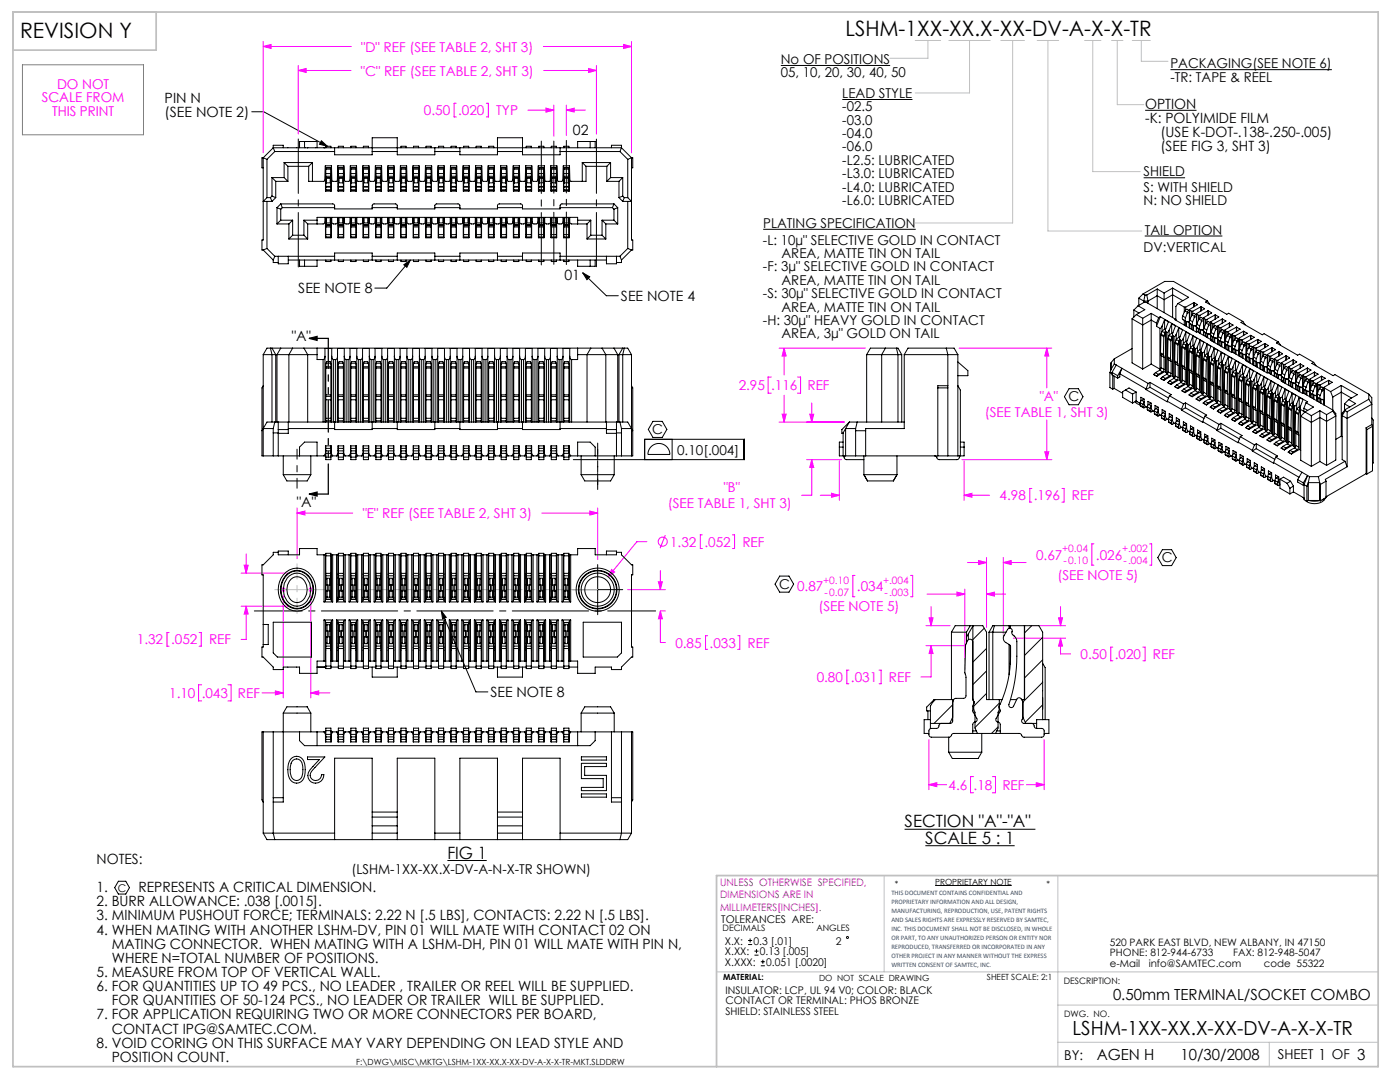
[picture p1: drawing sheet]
<svg xmlns="http://www.w3.org/2000/svg" width="279mm" height="216mm" viewBox="0 0 279 216" stroke-linecap="round" stroke-linejoin="round" font-family="sans-serif">
<defs><g id="words">
<g font-size="4.2">
<text x="4" y="7.6">REVISION Y</text>
<text x="168.7" y="7.2">LSHM-1XX-XX.X-XX-DV-A-X-X-TR</text>
</g>
<text font-size="3.9" x="214" y="206.5">LSHM-1XX-XX.X-XX-DV-A-X-X-TR</text>
<g font-size="3.4">
<text x="180.5" y="165.1">SECTION &quot;A&quot;-&quot;A&quot;</text>
<text x="89.3" y="171.3">FIG 1</text>
<text x="184.7" y="168.4">SCALE 5 : 1</text>
</g>
<g font-size="3">
<text x="222.1" y="199.6">0.50mm TERMINAL/SOCKET COMBO</text>
<text x="218.9" y="211.4">AGEN H</text>
<text x="235.6" y="211.4">10/30/2008</text>
</g>
<g font-size="2.8">
<text x="32.9" y="20.5">PIN N</text>
<text x="32.9" y="23.4">(SEE NOTE 2)</text>
<text x="228.5" y="21.7">OPTION</text>
<text x="114.3" y="27">02</text>
<text x="228.5" y="24.5">-K: POLYIMIDE FILM</text>
<text x="231.6" y="27.4">(USE K-DOT-.138-.250-.005)</text>
<text x="231.6" y="30.2">(SEE FIG 3, SHT 3)</text>
<text x="59.5" y="58.5">SEE NOTE 8</text>
<text x="112.6" y="55.8">01</text>
<text x="123.9" y="60.1">SEE NOTE 4</text>
<text x="58.2" y="68">&quot;A&quot;</text>
<text x="59.3" y="101.2">&quot;A&quot;</text>
<text x="97.9" y="139.1">SEE NOTE 8</text>
<text x="19.3" y="172.4">NOTES:</text>
<text x="19.3" y="178">1.</text>
<text x="27.6" y="178">REPRESENTS A CRITICAL DIMENSION.</text>
<text x="19.3" y="180.8">2. BURR ALLOWANCE: .038 [.0015].</text>
<text x="19.3" y="183.7">3. MINIMUM PUSHOUT FORCE; TERMINALS: 2.22 N [.5 LBS], CONTACTS: 2.22 N [.5 LBS].</text>
<text x="19.3" y="186.5">4. WHEN MATING WITH ANOTHER LSHM-DV, PIN 01 WILL MATE WITH CONTACT 02 ON</text>
<text x="22.3" y="189.3">MATING CONNECTOR. WHEN MATING WITH A LSHM-DH, PIN 01 WILL MATE WITH PIN N,</text>
<text x="19.3" y="195">5. MEASURE FROM TOP OF VERTICAL WALL.</text>
<text x="19.3" y="197.8">6. FOR QUANTITIES UP TO 49 PCS., NO LEADER , TRAILER OR REEL WILL BE SUPPLIED.</text>
<text x="22.3" y="192.1">WHERE N=TOTAL NUMBER OF POSITIONS.</text>
<text x="19.3" y="203.4">7. FOR APPLICATION REQUIRING TWO OR MORE CONNECTORS PER BOARD,</text>
<text x="22.3" y="200.6">FOR QUANTITIES OF 50-124 PCS., NO LEADER OR TRAILER WILL BE SUPPLIED.</text>
<text x="19.3" y="209.1">8. VOID CORING ON THIS SURFACE MAY VARY DEPENDING ON LEAD STYLE AND</text>
<text x="22.3" y="206.2">CONTACT IPG@SAMTEC.COM.</text>
<text x="22.3" y="211.9">POSITION COUNT.</text>
</g>
<g font-size="2.7" fill="#f0f">
<text x="72.1" y="10.3">&quot;D&quot; REF (SEE TABLE 2, SHT 3)</text>
<text x="11.4" y="17.8">DO NOT</text>
<text x="72" y="15.1">&quot;C&quot; REF (SEE TABLE 2, SHT 3)</text>
<text x="8.4" y="20.4">SCALE FROM</text>
<text x="10.4" y="23.1">THIS PRINT</text>
<text x="84.6" y="23">0.50</text>
<text x="91.4" y="23">.020</text>
<text x="99" y="23">TYP</text>
<text x="147.4" y="77.9">2.95</text>
<text x="153.9" y="77.9">.116</text>
<text x="161.1" y="77.9">REF</text>
<text x="196.5" y="83.2">(SEE TABLE 1, SHT 3)</text>
<text x="207.5" y="80">&quot;A&quot;</text>
<text x="133.3" y="101.4">(SEE TABLE 1, SHT 3)</text>
<text x="144.4" y="98.2">&quot;B&quot;</text>
<text x="199.5" y="99.8">4.98</text>
<text x="206.3" y="99.8">.196</text>
<text x="213.9" y="99.8">REF</text>
<text x="72.4" y="103.4">&quot;E&quot; REF (SEE TABLE 2, SHT 3)</text>
<text x="133.7" y="109.1">1.32</text>
<text x="140.6" y="109.1">.052</text>
<text x="148.2" y="109.1">REF</text>
<text x="206.8" y="111.7">0.67</text>
<text x="218.7" y="111.7">.026</text>
<text x="171" y="118">.034</text>
<text x="211" y="115.6">(SEE NOTE 5)</text>
<text x="163.3" y="121.9">(SEE NOTE 5)</text>
<text x="27.3" y="128.6">1.32</text>
<text x="34.1" y="128.6">.052</text>
<text x="41.7" y="128.6">REF</text>
<text x="134.8" y="129.2">0.85</text>
<text x="141.6" y="129.2">.033</text>
<text x="149.2" y="129.2">REF</text>
<text x="215.7" y="131.5">0.50</text>
<text x="222.5" y="131.5">.020</text>
<text x="230.1" y="131.5">REF</text>
<text x="163" y="136.1">0.80</text>
<text x="169.8" y="136.1">.031</text>
<text x="177.4" y="136.1">REF</text>
<text x="33.8" y="139.3">1.10</text>
<text x="40.3" y="139.3">.043</text>
<text x="47.5" y="139.3">REF</text>
<text x="189.3" y="157.6">4.6</text>
<text x="194.3" y="157.6">.18</text>
<text x="200" y="157.6">REF</text>
</g>
<g font-size="2.7">
<text x="155.8" y="12.8">No OF POSITIONS</text>
<text x="155.8" y="15.4">05, 10, 20, 30, 40, 50</text>
<text x="233.6" y="16.3">-TR: TAPE &amp; REEL</text>
<text x="233.6" y="13.6">PACKAGING(SEE NOTE 6)</text>
<text x="168.1" y="19.6">LEAD STYLE</text>
<text x="168.1" y="22.2">-02.5</text>
<text x="168.1" y="24.9">-03.0</text>
<text x="168.1" y="27.6">-04.0</text>
<text x="168.1" y="30.2">-06.0</text>
<text x="168.1" y="32.9">-L2.5: LUBRICATED</text>
<text x="168.1" y="35.6">-L3.0: LUBRICATED</text>
<text x="228.2" y="35.2">SHIELD</text>
<text x="168.1" y="38.2">-L4.0: LUBRICATED</text>
<text x="168.1" y="40.9">-L6.0: LUBRICATED</text>
<text x="228.2" y="38.2">S: WITH SHIELD</text>
<text x="228.2" y="40.9">N: NO SHIELD</text>
<text x="152.3" y="45.5">PLATING SPECIFICATION</text>
<text x="228.5" y="46.8">TAIL OPTION</text>
<text x="152.3" y="48.8">-L: 10µ&quot; SELECTIVE GOLD IN CONTACT</text>
<text x="155.9" y="51.5">AREA, MATTE TIN ON TAIL</text>
<text x="228.2" y="50.3">DV:VERTICAL</text>
<text x="152.3" y="54.2">-F: 3µ&quot; SELECTIVE GOLD IN CONTACT</text>
<text x="152.3" y="59.5">-S: 30µ&quot; SELECTIVE GOLD IN CONTACT</text>
<text x="155.9" y="56.8">AREA, MATTE TIN ON TAIL</text>
<text x="152.3" y="64.8">-H: 30µ&quot; HEAVY GOLD IN CONTACT</text>
<text x="155.9" y="62.2">AREA, MATTE TIN ON TAIL</text>
<text x="155.9" y="67.5">AREA, 3µ&quot; GOLD ON TAIL</text>
<text x="213.2" y="80.1">C</text>
<text x="130.2" y="86.6">C</text>
<text x="135.1" y="90.7">0.10[.004]</text>
<text x="231.9" y="112.2">C</text>
<text x="155.5" y="117.5">C 0.87</text>
<text x="70.1" y="174.4">(LSHM-1XX-XX.X-DV-A-N-X-TR SHOWN)</text>
<text x="212.4" y="211.5">BY:</text>
<text x="255" y="211.4">SHEET 1 OF 3</text>
</g>
<g font-size="2.1">
<text x="23.5" y="177.9">C</text>
<text x="144" y="184.1">TOLERANCES ARE:</text>
<text x="144.7" y="188.5">X.X:</text>
<text x="144.7" y="190.6">X.XX:</text>
<text x="150.4" y="188.5">0.3 [.01]</text>
<text x="151.7" y="190.6">0.13 [.005]</text>
<text x="166.8" y="188.5">2</text>
<text x="144.7" y="192.7">X.XXX:</text>
<text x="152.9" y="192.7">0.051 [.0020]</text>
<text x="144.8" y="198.3">INSULATOR: LCP, UL 94 V0; COLOR: BLACK</text>
<text x="144.8" y="200.4">CONTACT OR TERMINAL: PHOS BRONZE</text>
<text x="144.8" y="202.4">SHIELD: STAINLESS STEEL</text>
</g>
<g font-size="2" fill="#f0f">
<text x="212" y="110.2">+0.04</text>
<text x="212.3" y="112.6">-0.10</text>
<text x="223.9" y="110.2">+.002</text>
<text x="224.2" y="112.6">-.004</text>
<text x="164.3" y="116.5">+0.10</text>
<text x="164.6" y="118.9">-0.07</text>
<text x="176.2" y="116.5">+.004</text>
<text x="176.5" y="118.9">-.003</text>
</g>
<g font-size="2" fill="#f00">
<text x="143.7" y="176.7">UNLESS OTHERWISE SPECIFIED,</text>
<text x="143.7" y="179.2">DIMENSIONS ARE IN</text>
<text x="143.7" y="181.7">MILLIMETERS[INCHES].</text>
</g>
<g font-size="2">
<text x="221.5" y="188.7">520 PARK EAST BLVD, NEW ALBANY, IN 47150</text>
<text x="221.5" y="190.8">PHONE: 812-944-6733</text>
<text x="246.1" y="190.8">FAX: 812-948-5047</text>
<text x="221.5" y="193">e-Mail</text>
<text x="229.3" y="193">info@SAMTEC.com</text>
<text x="252.2" y="193">code 55322</text>
</g>
<g font-size="1.8">
<text x="144.2" y="185.7">DECIMALS</text>
<text x="162.9" y="185.7">ANGLES</text>
<text x="212.3" y="196.4">DESCRIPTION:</text>
<text x="212.4" y="202.9">DWG. NO.</text>
</g>
<g font-size="1.7">
<text x="178.6" y="176.9">*</text>
<text x="186.6" y="176.5">PROPRIETARY NOTE</text>
<text x="208.8" y="176.9">*</text>
<text x="144.3" y="195.6">MATERIAL:</text>
<text x="163.5" y="195.7">DO NOT SCALE DRAWING</text>
<text x="197" y="195.6">SHEET SCALE: 2:1</text>
<text x="71.1" y="212.6">F:\DWG\MISC\MKTG\LSHM-1XX-XX.X-XX-DV-A-X-X-TR-MKT.SLDDRW</text>
</g>
<g font-size="1.4" fill="#1f497d">
<text x="177.9" y="178.5">THIS DOCUMENT CONTAINS CONFIDENTIAL AND</text>
<text x="177.9" y="180.3">PROPRIETARY INFORMATION AND ALL DESIGN,</text>
<text x="177.9" y="182.1">MANUFACTURING, REPRODUCTION, USE, PATENT RIGHTS</text>
<text x="177.9" y="183.9">AND SALES RIGHTS ARE EXPRESSLY RESERVED BY SAMTEC,</text>
<text x="177.9" y="185.7">INC. THIS DOCUMENT SHALL NOT BE DISCLOSED, IN WHOLE</text>
<text x="177.9" y="187.5">OR PART, TO ANY UNAUTHORIZED PERSON OR ENTITY NOR</text>
<text x="177.9" y="189.3">REPRODUCED, TRANSFERRED OR INCORPORATED IN ANY</text>
<text x="177.9" y="191.1">OTHER PROJECT IN ANY MANNER WITHOUT THE EXPRESS</text>
<text x="177.9" y="192.9">WRITTEN CONSENT OF SAMTEC, INC.</text>
</g>
</g></defs>
<g fill="none" stroke="#000" stroke-width=".2">
<path d="M155.8 13.1h21.8M168.1 19.9h14M233.6 13.9h32.2M50.2 22.3h2.4l12.7 6.9M64.1 28.1l1.2 1.1-1.5-.4zM228.2 35.5h8.3M228.5 22h10.3M80.6 52.8l1.3-.9-.7 1.4zM81.9 51.9l-4.7 5.6h-2.4M116.3 54.4l1.4 .8-.6 .6zM116.3 54.4l4.7 4.6h2.4M152.3 45.8h30.4"/>
<path d="M228.5 47.1h15.4M213.4 77.6h1.8l.9 1.6-.9 1.6h-1.8l-1-1.6zM114.4 91.7h34.1v-4h-19.8v4M129.9 89.1a2.19 2.19 0 0 1 2.4-.4 2.19 2.19 0 0 1 1.4 2h-4.4a2.19 2.19 0 0 1 .6-1.6zM130.3 84.1h1.9l.9 1.6-.9 1.6h-1.9l-.9-1.6zM134.1 87.7v4M114.3 117.7h10M119.3 112.7v10M155.6 115h1.9l.9 1.6-.9 1.6h-1.9l-.9-1.6zM232 109.7h1.8l.9 1.6-.9 1.6h-1.8l-.9-1.6zM88.1 121.9l6.9 16.2h2.4M88.1 121.9l1 1.3-.8 .3z"/>
<path d="M23.6 175.8h1.5l.7 1.3-.7 1.3h-1.5l-.7-1.3zM89.3 171.7h7.8M180.5 165.5h26.1M184.7 168.8h17.8M186.6 176.7h15.3"/>
</g>
<g fill="none" stroke="#c0c0c0" stroke-width=".2">
<path d="M182.7 8.1h5M185.2 8.1v3.5h-7.6M189.4 8.1h8.2M193.5 8.1v10.4h-10.8M199.7 8.1h4.8M202.1 8.1v36.4h-19.4M207 8.1h4.3M209.1 8.1v38h18.8M216.5 8.1h3.2M218.1 8.1v26.1h9.5M221.8 8.1h2.3M223 8.1v12.8h5.3"/>
<path d="M226 8.1h3.6M227.8 8.1v4.1h5.3M176.5 174.7v19.2M211.1 174.7v38.1M143 193.9h132M211.1 208h63.9M211.1 200.6h63.9M253.3 208v4.8"/>
</g>
<path d="M2.6 2.4h272.4v210.4h-272.4zM31.2 2.4v7.6h-28.6M275 174.7h-132v38.1" fill="none" stroke="#c0c0c0" stroke-width=".35"/>
<g fill="none" stroke="#f0f" stroke-width=".2">
<path d="M52.5 8.3v22.2M52.5 9.3h17.6M52.5 9.3l1.6-.4v.8zM59.5 14.1l1.6-.4v.8zM59.5 13.1v13.6M59.5 14.1h10.5M108.4 9.3h17.6M108.5 14.1h10.5M117.5 13.7l1.5 .4-1.5 .4zM119 13.1v13.7M124.5 8.9l1.5 .4-1.5 .4zM126 8.3v22.2"/>
<path d="M91 20.6h-.4v2.7h.4M97.1 20.6h.4v2.7h-.4M105.4 22h5.1M109 21.6l1.5 .4-1.5 .4zM110.5 21v6.2M113 21v6M113 22h3.8M113 22l1.6-.4v.8zM153.9 75.2h-.6v3.3h.6M155.5 69.5h17.2M156.5 69.5v5.3M156.5 78.9v5.3"/>
<path d="M156.5 69.5l.4 1.5h-.8zM159.2 75.2h.6v3.3h-.6M191.4 69.5h18.5M208.9 69.5v7.9M208.9 69.5l.4 1.5h-.8zM155.5 84.2h13M156.1 82.6h.8l-.4 1.6zM161 91.7h7M161.6 82.6h.8l-.4 1.6zM162 91.7v7.1h-2M162 80.4v3.8M162 91.7l.4 1.6h-.8z"/>
<path d="M163.7 98.8h3.8M165.9 98.4l1.6 .4-1.6 .4zM167.5 92v7.8M192 91.7h17.9M192.4 92v7.8M192.4 98.8h5.1M192.4 98.8l1.6-.4v.8zM205.9 97.5h-.4v2.7h.4M208.5 90.1h.8l-.4 1.6zM208.9 83.8v7.9M211.9 97.5h.5v2.7h-.5M48.1 114.4h9.5"/>
<path d="M48.7 112.8h.8l-.4 1.6zM49.1 110.5v3.9M56 117.7h1M56.2 117.3l.7 .7M56.5 118.7v20.6M56.5 117.2v1M56.9 117.3l-.7 .7M59.3 102.4l1.5-.4v.8zM59.3 101.4v10.1M59.3 102.4h11.1M61.5 117.7h1M61.7 117.3l.7 .7"/>
<path d="M62 117.2v1M62 118.7v20.6M62.4 117.3l-.7 .7M108.2 102.4h11.1M117.7 102l1.6 .4-1.6 .4zM119.3 101.4v10.3M122.1 113.6l.6 .5-1.3 1zM125.3 117.7h7.5M129.1 108.1h-2l-5.7 7M131.4 116.1h.8l-.4 1.6zM131.8 113.8v3.9M132.8 106.8l-1.1 2.6"/>
<path d="M140.2 106.7h-.4v2.7h.4M146.2 106.7h.4v2.7h-.4M170.6 114.8h-.4v4.3h.4M181.7 114.8h.4v4.3h-.4M185 118.5h7.6M191 118.2l1.6 .3-1.6 .4zM192.6 117.5v16.1M193.1 112.2h3.8M195.3 111.9l1.6 .3-1.6 .4zM196.9 111.2v13.9M196.9 118.5h3.8M196.9 118.5l1.6-.3v.7z"/>
<path d="M200.2 111.2v15.1M200.2 112.2h4.6M200.2 112.2l1.6-.3v.7zM218.3 108.5h-.4v4.3h.4M229.4 108.5h.4v4.3h-.4M33.7 126.2h-.4v2.7h.4M39.8 126.2h.4v2.7h-.4M40.3 136.6h-.7v3.3h.7M45.5 136.6h.6v3.3h-.6M48.1 121h9.5M49.1 121l.4 1.5h-.8zM49.1 121v6.6h-1"/>
<path d="M52.3 138.3h4.2M55 137.9l1.5 .4-1.5 .4zM62 138.3l1.6-.4v.8zM62 138.3h3.8M131.8 121.9l.4 1.6h-.8zM131.8 121.9v6.3h1M131.9 121.9h.9M141.2 126.8h-.4v2.8h.4M147.2 126.8h.4v2.8h-.4M169.4 133.7h-.4v2.7h.4M175.4 133.7h.4v2.7h-.4M184.8 124.8h4.8"/>
<path d="M184.8 128.8h7.5M185.4 123.3h.8l-.4 1.5zM185.8 128.8v6.3h-2M185.8 121v3.8M185.8 128.8l.4 1.6h-.8zM202.2 127.3h10.5M205.4 124.8h7.3M211.3 123.3h.8l-.4 1.5zM211.7 127.3v3.2h2M211.7 121v3.8M211.7 127.3l.4 1.6h-.8zM222.1 129.1h-.4v2.8h.4"/>
<path d="M228.1 129.1h.4v2.8h-.4M185.4 147.6v10M185.4 156.6h3.5M185.4 156.6l1.6-.4v.8zM194.3 155h-.6v3.2h.6M198.1 155h.6v3.2h-.6M204.9 156.6h3.5M206.8 156.2l1.6 .4-1.6 .4zM208.4 147.6v10"/>
<circle cx="132.3" cy="108.1" r=".9"/>
</g>
<path d="M61.7 67.5h3.8M61.7 67.5l1.6-.4v.8zM61.7 98.6h3.8M61.7 98.6l1.6-.4v.8z" fill="none" stroke="#000" stroke-width=".25"/>
<path d="M119.3 89.6v8.1" fill="none" stroke="#000" stroke-width=".2" stroke-dasharray="15.2 1.3 1.3 1.3" stroke-dashoffset="13.1"/>
<path d="M119.3 96.7v-8.3" fill="none" stroke="#000" stroke-width=".2" stroke-dasharray="15.2 1.3 1.3 1.3" stroke-dashoffset="13"/>
<path d="M59.3 89.6v7.8" fill="none" stroke="#000" stroke-width=".2" stroke-dasharray="15.2 1.3 1.3 1.3" stroke-dashoffset="13.2"/>
<path d="M108 28.2v24.7M113 28v24.8" fill="none" stroke="#000" stroke-width=".2" stroke-dasharray="15.2 1.3 1.3 1.3" stroke-dashoffset="4.8"/>
<path d="M110.5 28.2v24.5" fill="none" stroke="#000" stroke-width=".2" stroke-dasharray="15.2 1.3 1.3 1.3" stroke-dashoffset="4.9"/>
<path d="M59.5 27.7v25.6M119 53.2v-25.4" fill="none" stroke="#000" stroke-width=".2" stroke-dasharray="15.2 1.3 1.3 1.3" stroke-dashoffset="4.4"/>
<path d="M50.8 121.9h80.1" fill="none" stroke="#000" stroke-width=".2" stroke-dasharray="15.2 1.3 1.3 1.3" stroke-dashoffset="5.7"/>
<path d="M65.5 67.5v31.1" fill="none" stroke="#000" stroke-width=".25" stroke-dasharray="6.3 1.3 1.3 1.3 1.3 1.3" stroke-dashoffset=".3"/>
<path d="M4.5 12.9h24.1v14h-24.1z" fill="none" stroke="#808080" stroke-width=".2"/>
<path d="M119.3 117.7h-64.5" fill="none" stroke="#c0c0c0" stroke-width=".2" stroke-dasharray="15.2 1.3 1.3 1.3" stroke-dashoffset="4"/>
<path d="M59.3 112.5v9.9" fill="none" stroke="#c0c0c0" stroke-width=".2" stroke-dasharray="15.2 1.3 1.3 1.3" stroke-dashoffset="12.2"/>
<path d="M59.3 114.4h-.7M59.3 121h-.7M200.2 127.3v-1.5" fill="none" stroke="#c0c0c0" stroke-width=".2" stroke-dasharray="15.2 1.3 1.3 1.3"/>
<g fill="#000">
<path d="M116.3 54.4l1.4 .8-.6 .6zM64.1 28.1l1.2 1.1-1.5-.4zM80.6 52.8l1.3-.9-.7 1.4zM88.1 121.9l1 1.3-.8 .3z"/>
<path d="M61.7 67.5l1.6-.4v.8zM61.7 98.6l1.6-.4v.8z"/>
</g>
<g fill="#f0f">
<path d="M48.7 112.8h.8l-.4 1.6zM49.1 121l.4 1.5h-.8zM117.7 102l1.6 .4-1.6 .4zM59.3 102.4l1.5-.4v.8zM55 137.9l1.5 .4-1.5 .4zM62 138.3l1.6-.4v.8zM200.2 112.2l1.6-.3v.7zM195.3 111.9l1.6 .3-1.6 .4z"/>
<path d="M113 22l1.6-.4v.8zM109 21.6l1.5 .4-1.5 .4zM59.5 14.1l1.6-.4v.8zM117.5 13.7l1.5 .4-1.5 .4zM124.5 8.9l1.5 .4-1.5 .4zM52.5 9.3l1.6-.4v.8zM122.1 113.6l-.7 1.5 1.3-1zM131.4 116.1h.8l-.4 1.6zM131.8 121.9l.4 1.6h-.8zM165.9 98.4l1.6 .4-1.6 .4zM192.4 98.8l1.6-.4v.8zM208.5 90.1h.8l-.4 1.6zM208.9 69.5l.4 1.5h-.8zM161.6 82.6h.8l-.4 1.6zM162 91.7l.4 1.6h-.8zM156.5 69.5l.4 1.5h-.8zM156.1 82.6h.8l-.4 1.6zM196.9 118.5l1.6-.3v.7zM191 118.2l1.6 .3-1.6 .4zM185.4 123.3h.8l-.4 1.5zM185.8 128.8l.4 1.6h-.8zM211.3 123.3h.8l-.4 1.5zM211.7 127.3l.4 1.6h-.8zM185.4 156.6l1.6-.4v.8zM206.8 156.2l1.6 .4-1.6 .4z"/>
</g>
<g fill="none" stroke="#000" stroke-width=".2">
<path d="M52.5 31.5v16.4h-.2v2h.2M52.5 31.5h-.2v2h.2M52.5 31.5l.8 .3M53.3 39.4h.7M53.3 31.8v7.6M53.3 39.4l-.8 .8h1.8M54 39.4l.3 .8M54.3 35.4v3.7M54.3 35.4h2.4M54.3 39.1l-.3 .3M54.3 35.4l.7 .8M54.3 39.1l.7 .3"/>
<path d="M54.5 29.5v-.5h2v.5M54.5 29.5l-2 2M54.5 29.5l.3 .7M54.5 29.5h69.5M54.8 30.2l-1.5 1.6M54.8 30.2h12M55 36.2v3.2M55 36.2h2.5M55 39.4l-.7 .8M56.7 32.4h5.7M56.7 32.4v3M56.7 32.4l.8 .8"/>
<path d="M56.7 35.4l.8 .8M57.4 29.5h.1M57.5 33.2h4.1M57.5 33.2v3M59.2 29.5h.1M60.8 28.2v1.3M60.9 29.5h.1M61.4 29.5h.1M61.6 33.2v3l3.2-.1 .2-3h1.2v2.8l.3 .3h.6l.2-.2 .2-2.9h1.2v2.8l.3 .3h.6l.2-.2 .2-2.9h1.2v2.8l.3 .3h.6l.2-.2 .2-2.9h1.2v2.8l.3 .3h.6l.2-.2 .2-2.9h1.2v2.8l.3 .3h.6l.2-.2 .2-2.9h1.2v2.8l.3 .3h.6l.2-.2 .2-2.9h1.2v2.8l.3 .3h.6l.2-.2 .2-2.9h1.2v2.8l.3 .3h.6l.2-.2 .2-2.9h1.2v2.8l.2 .3h.7l.2-.2 .1-2.9h1.3v2.8l.3 .3h.6l.2-.2 .1-2.9h1.3v2.8l.3 .3h.6l.2-.2 .1-2.9h1.3v2.8l.3 .3h.6l.2-.2 .1-2.9h1.3v2.8l.3 .3h.6l.2-.2 .1-2.9h1.3v2.8l.3 .3h.6l.2-.2 .1-2.9h1.3v2.8l.3 .3h.6l.2-.2 .1-2.9h1.3v2.8l.3 .3h.6l.2-.2 .1-2.9h1.2l.1 2.9 .2 .2h.7l.2-.3 .1-2.8h1.2l.1 2.9 .2 .2h.7l.2-.3 .1-2.8h1.2l.1 2.9 .2 .2h.7l.2-.3 .1-2.8h1.2l.2 3 3.2 .1v-3M62.4 32.4v3.8M62.4 32.4l-.8 .8M63 29.5h.1"/>
<path d="M63.3 29.5v-1.3h-3.5v1.3M64.6 29.5h.1M64.8 29.5h.1M65 33.4h1.1v4.7h-1.1zM65 35.5l.2 .4-.1 .6M65 35.5h.1M65 37.2v.1M65 34.6v.6M65 37.3v.6M65 33.8v.8M65 33.4v.1M65 37.9h.1"/>
<path d="M65 29.5v-.3h1v.3M65 33.5v.3M65 35.2v.3M65 35.5v1.7M65 37.9v.2M65 35.5h1M65 37.3h1M65 37.2h1M65 35.2h1M65 34.6h1M65 37.9h1M65 33.8h1"/>
<path d="M65 33.5h1M65.1 36.5h.9M65.1 36.5l-.1 .1M66 36.5v.1M66 35.5l-.1 .4 .1 .6M66 35.5h.1M66 37.2v.1M66 34.6v.6M66 37.3v.6M66 33.8v.8M66 33.4v.1M66 37.9h.1"/>
<path d="M66 33.5v.3M66 35.2v.3M66 35.5v1.7M66 37.9v.2M66.8 29.5v1.4h7.5v-3.4h5v3.4h7.5v-1.4M67.5 33.4h1.1v4.7h-1.1zM67.5 35.5l.2 .4-.1 .6M67.5 35.5h.1M67.5 37.2v.1M67.5 34.6v.6M67.5 37.3v.6M67.5 33.8v.8"/>
<path d="M67.5 33.4v.1M67.5 37.9h.1M67.5 29.5v-.3h1v.3M67.5 33.5v.3M67.5 35.2v.3M67.5 35.5v1.7M67.5 37.9v.2M67.5 35.5h1M67.5 37.3h1M67.5 37.2h1M67.5 35.2h1M67.5 34.6h1"/>
<path d="M67.5 37.9h1M67.5 33.8h1M67.5 33.5h1M67.6 36.5h.9M67.6 36.5l-.1 .1M68.5 36.5v.1M68.5 35.5l-.1 .4 .1 .6M68.5 35.5h.1M68.5 37.2v.1M68.5 34.6v.6M68.5 37.3v.6M68.5 33.8v.8"/>
<path d="M68.5 33.4v.1M68.5 37.9h.1M68.5 33.5v.3M68.5 35.2v.3M68.5 35.5v1.7M68.5 37.9v.2M70 33.4h1.1v4.7h-1.1zM70 35.5l.2 .4-.1 .6M70 35.5h.1M70 37.2v.1M70 34.6v.6M70 37.3v.6"/>
<path d="M70 33.8v.8M70 33.4v.1M70 37.9h.1M70 29.5v-.3h1v.3M70 33.5v.3M70 35.2v.3M70 35.5v1.7M70 37.9v.2M70 35.5h1M70 37.3h1M70 37.2h1M70 35.2h1"/>
<path d="M70 34.6h1M70 37.9h1M70 33.8h1M70 33.5h1M70.1 36.5h.9M70.1 36.5l-.1 .1M71 36.5v.1M71 35.5l-.1 .4 .1 .6M71 35.5h.1M71 37.2v.1M71 34.6v.6M71 37.3v.6"/>
<path d="M71 33.8v.8M71 33.4v.1M71 37.9h.1M71 33.5v.3M71 35.2v.3M71 35.5v1.7M71 37.9v.2M72.5 33.4h1.1v4.7h-1.1zM72.5 35.5l.2 .5-.1 .5M72.5 35.5h.1M72.5 37.2v.1M72.5 34.6v.6"/>
<path d="M72.5 37.3v.6M72.5 33.8v.8M72.5 33.4v.1M72.5 37.9h.1M72.5 29.5v-.3h1v.3M72.5 33.5v.3M72.5 35.2v.3M72.5 35.5v1.7M72.5 37.9v.2M72.5 35.5h1M72.5 37.3h1M72.5 37.2h1"/>
<path d="M72.5 35.2h1M72.5 34.6h1M72.5 37.9h1M72.5 33.8h1M72.5 33.5h1M72.6 36.5h.9M72.6 36.5l-.1 .1M73.5 36.5v.1M73.5 35.5l-.1 .4 .1 .6M73.5 35.5h.1M73.5 37.2v.1M73.5 34.6v.6"/>
<path d="M73.5 37.3v.6M73.5 33.8v.8M73.5 33.4v.1M73.5 37.9h.1M73.5 33.5v.3M73.5 35.2v.3M73.5 35.5v1.7M73.5 37.9v.2M74.3 30.2h5M75 33.4h1.1v4.7h-1.1zM75 35.5l.2 .4-.1 .6M75 35.5h.1"/>
<path d="M75 37.2v.1M75 34.6v.6M75 37.3v.6M75 33.8v.8M75 33.4v.1M75 37.9h.1M75 33.5v.3M75 35.2v.3M75 35.5v1.7M75 37.9v.2M75 35.5h1M75 37.3h1"/>
<path d="M75 37.2h1M75 35.2h1M75 34.6h1M75 37.9h1M75 33.8h1M75 33.5h1M75.1 36.5h.9M75.1 36.5l-.1 .1M76 36.5v.1M76 35.5l-.1 .4 .1 .6M76 35.5h.1M76 37.2v.1"/>
<path d="M76 34.6v.6M76 37.3v.6M76 33.8v.8M76 33.4v.1M76 37.9h.1M76 33.5v.3M76 35.2v.3M76 35.5v1.7M76 37.9v.2M77.5 33.4h1.1v4.7h-1.1zM77.5 35.5l.2 .4-.1 .6M77.5 35.5h.1"/>
<path d="M77.5 37.2v.1M77.5 34.6v.6M77.5 37.3v.6M77.5 33.8v.8M77.5 33.4v.1M77.5 37.9h.1M77.5 33.5v.3M77.5 35.2v.3M77.5 35.5v1.7M77.5 37.9v.2M77.5 35.5h1M77.5 37.3h1"/>
<path d="M77.5 37.2h1M77.5 35.2h1M77.5 34.6h1M77.5 37.9h1M77.5 33.8h1M77.5 33.5h1M77.6 36.5h.9M77.6 36.5l-.1 .1M78.5 36.5v.1M78.5 35.5l-.1 .4 .1 .6M78.5 35.5h.1M78.5 37.2v.1"/>
<path d="M78.5 34.6v.6M78.5 37.3v.6M78.5 33.8v.8M78.5 33.4v.1M78.5 37.9h.1M78.5 33.5v.3M78.5 35.2v.3M78.5 35.5v1.7M78.5 37.9v.2M80 33.4h1.1v4.7h-1.1zM80 35.5l.2 .4-.1 .6M80 35.5h.1"/>
<path d="M80 37.2v.1M80 34.6v.6M80 37.3v.6M80 33.8v.8M80 33.4v.1M80 37.9h.1M80 29.5v-.3h1v.3M80 33.5v.3M80 35.2v.3M80 35.5v1.7M80 37.9v.2M80 35.5h1"/>
<path d="M80 37.3h1M80 37.2h1M80 35.2h1M80 34.6h1M80 37.9h1M80 33.8h1M80 33.5h1M80.1 36.5h.9M80.1 36.5l-.1 .1M81 36.5v.1M81 35.5l-.1 .4 .1 .6M81 35.5h.1"/>
<path d="M81 37.2v.1M81 34.6v.6M81 37.3v.6M81 33.8v.8M81 33.4v.1M81 37.9h.1M81 33.5v.3M81 35.2v.3M81 35.5v1.7M81 37.9v.2M82.5 33.4h1.1v4.7h-1.1zM82.5 35.5l.2 .4-.1 .6"/>
<path d="M82.5 35.5h.1M82.5 37.2v.1M82.5 34.6v.6M82.5 37.3v.6M82.5 33.8v.8M82.5 33.4v.1M82.5 37.9h.1M82.5 29.5v-.3h1v.3M82.5 33.5v.3M82.5 35.2v.3M82.5 35.5v1.7M82.5 37.9v.2"/>
<path d="M82.5 35.5h1M82.5 37.3h1M82.5 37.2h1M82.5 35.2h1M82.5 34.6h1M82.5 37.9h1M82.5 33.8h1M82.5 33.5h1M82.6 36.5h.9M82.6 36.5l-.1 .1M83.5 36.5v.1M83.5 35.5l-.1 .4 .1 .6"/>
<path d="M83.5 35.5h.1M83.5 37.2v.1M83.5 34.6v.6M83.5 37.3v.6M83.5 33.8v.8M83.5 33.4v.1M83.5 37.9h.1M83.5 33.5v.3M83.5 35.2v.3M83.5 35.5v1.7M83.5 37.9v.2M85 33.4h1.1v4.7h-1.1z"/>
<path d="M85 35.5l.2 .5-.1 .5M85 35.5h.1M85 37.2v.1M85 34.6v.6M85 37.3v.6M85 33.8v.8M85 33.4v.1M85 37.9h.1M85 29.5v-.3h1v.3M85 33.5v.3M85 35.2v.3M85 35.5v1.7"/>
<path d="M85 37.9v.2M85 35.5h1M85 37.3h1M85 37.2h1M85 35.2h1M85 34.6h1M85 37.9h1M85 33.8h1M85 33.5h1M85.1 36.5h.9M85.1 36.5l-.1 .1M86 36.5v.1"/>
<path d="M86 35.5l-.1 .4 .1 .6M86 35.5h.1M86 37.2v.1M86 34.6v.6M86 37.3v.6M86 33.8v.8M86 33.4v.1M86 37.9h.1M86 33.5v.3M86 35.2v.3M86 35.5v1.7M86 37.9v.2"/>
<path d="M86.8 30.2h5M87.5 33.4h1.1v4.7h-1.1zM87.5 35.5l.2 .4-.1 .6M87.5 35.5h.1M87.5 37.2v.1M87.5 34.6v.6M87.5 37.3v.6M87.5 33.8v.8M87.5 33.4v.1M87.5 37.9h.1M87.5 29.5v-.3h1v.3M87.5 33.5v.3"/>
<path d="M87.5 35.2v.3M87.5 35.5v1.7M87.5 37.9v.2M87.5 35.5h1M87.5 37.3h1M87.5 37.2h1M87.5 35.2h1M87.5 34.6h1M87.5 37.9h1M87.5 33.8h1M87.5 33.5h1M87.6 36.5l-.1 .1"/>
<path d="M87.6 36.5h.9M88.5 36.5v.1M88.5 35.5l-.1 .4 .1 .6M88.5 35.5h.1M88.5 37.2v.1M88.5 34.6v.6M88.5 37.3v.6M88.5 33.8v.8M88.5 33.4v.1M88.5 37.9h.1M88.5 33.5v.3M88.5 35.2v.3"/>
<path d="M88.5 35.5v1.7M88.5 37.9v.2M90 33.4h1.1v4.7h-1.1zM90 35.5l.2 .4-.1 .6M90 35.5h.1M90 37.2v.1M90 34.6v.6M90 37.3v.6M90 33.8v.8M90 33.4v.1M90 37.9h.1M90 29.5v-.3h1v.3"/>
<path d="M90 33.5v.3M90 35.2v.3M90 35.5v1.7M90 37.9v.2M90 35.5h1M90 37.3h1M90 37.2h1M90 35.2h1M90 34.6h1M90 37.9h1M90 33.8h1M90 33.5h1"/>
<path d="M90.1 36.5h.9M90.1 36.5l-.1 .1M91 36.5v.1M91 35.5l-.1 .4 .1 .6M91 35.5h.1M91 37.2v.1M91 34.6v.6M91 37.3v.6M91 33.8v.8M91 33.4v.1M91 37.9h.1M91 33.5v.3"/>
<path d="M91 35.2v.3M91 35.5v1.7M91 37.9v.2M91.8 29.5v1.4h7.5v-3.4h5v3.4h7.5v-1.4M92.5 33.4h1.1v4.7h-1.1zM92.5 35.5l.2 .5-.1 .5M92.5 35.5h.1M92.5 37.2v.1M92.5 34.6v.6M92.5 37.3v.6M92.5 33.8v.8M92.5 33.4v.1"/>
<path d="M92.5 37.9h.1M92.5 29.5v-.3h1v.3M92.5 33.5v.3M92.5 35.2v.3M92.5 35.5v1.7M92.5 37.9v.2M92.5 35.5h1M92.5 37.3h1M92.5 37.2h1M92.5 35.2h1M92.5 34.6h1M92.5 37.9h1"/>
<path d="M92.5 33.8h1M92.5 33.5h1M92.6 36.5h.9M92.6 36.5l-.1 .1M93.5 36.5v.1M93.5 35.5l-.1 .4 .1 .6M93.5 35.5h.1M93.5 37.2v.1M93.5 34.6v.6M93.5 37.3v.6M93.5 33.8v.8M93.5 33.4v.1"/>
<path d="M93.5 37.9h.1M93.5 33.5v.3M93.5 35.2v.3M93.5 35.5v1.7M93.5 37.9v.2M95 33.4h1.1v4.7h-1.1zM95 35.5l.2 .4-.1 .6M95 35.5h.1M95 37.2v.1M95 34.6v.6M95 37.3v.6M95 33.8v.8"/>
<path d="M95 33.4v.1M95 37.9h.1M95 29.5v-.3h1v.3M95 33.5v.3M95 35.2v.3M95 35.5v1.7M95 37.9v.2M95 35.5h1M95 37.3h1M95 37.2h1M95 35.2h1M95 34.6h1"/>
<path d="M95 37.9h1M95 33.8h1M95 33.5h1M95.1 36.5h.9M95.1 36.5l-.1 .1M96 36.5v.1M96 35.5l-.1 .4 .1 .6M96 35.5h.1M96 37.2v.1M96 34.6v.6M96 37.3v.6M96 33.8v.8"/>
<path d="M96 33.4v.1M96 37.9h.1M96 33.5v.3M96 35.2v.3M96 35.5v1.7M96 37.9v.2M97.5 33.4h1.1v4.7h-1.1zM97.5 35.5l.2 .4-.1 .6M97.5 35.5h.1M97.5 37.2v.1M97.5 34.6v.6M97.5 37.3v.6"/>
<path d="M97.5 33.8v.8M97.5 33.4v.1M97.5 37.9h.1M97.5 29.5v-.3h1v.3M97.5 33.5v.3M97.5 35.2v.3M97.5 35.5v1.7M97.5 37.9v.2M97.5 35.5h1M97.5 37.3h1M97.5 37.2h1M97.5 35.2h1"/>
<path d="M97.5 34.6h1M97.5 37.9h1M97.5 33.8h1M97.5 33.5h1M97.6 36.5h.9M97.6 36.5l-.1 .1M98.5 36.5v.1M98.5 35.5l-.1 .4 .1 .6M98.5 35.5h.1M98.5 37.2v.1M98.5 34.6v.6M98.5 37.3v.6"/>
<path d="M98.5 33.8v.8M98.5 33.4v.1M98.5 37.9h.1M98.5 33.5v.3M98.5 35.2v.3M98.5 35.5v1.7M98.5 37.9v.2M99.3 30.2h5M100 33.4h1.1v4.7h-1.1zM100 35.5l.2 .4-.1 .6M100 35.5h.1M100 37.2v.1"/>
<path d="M100 34.6v.6M100 37.3v.6M100 33.8v.8M100 33.4v.1M100 37.9h.1M100 33.5v.3M100 35.2v.3M100 35.5v1.7M100 37.9v.2M100 35.5h1M100 37.3h1M100 37.2h1"/>
<path d="M100 35.2h1M100 34.6h1M100 37.9h1M100 33.8h1M100 33.5h1M100.1 36.5h.9M100.1 36.5l-.1 .1M101 36.5v.1M101 35.5l-.1 .4 .1 .6M101 35.5h.1M101 37.2v.1M101 34.6v.6"/>
<path d="M101 37.3v.6M101 33.8v.8M101 33.4v.1M101 37.9h.1M101 33.5v.3M101 35.2v.3M101 35.5v1.7M101 37.9v.2M102.5 33.4h1.1v4.7h-1.1zM102.5 35.5l.2 .4-.1 .6M102.5 35.5h.1M102.5 37.2v.1"/>
<path d="M102.5 34.6v.6M102.5 37.3v.6M102.5 33.8v.8M102.5 33.4v.1M102.5 37.9h.1M102.5 33.5v.3M102.5 35.2v.3M102.5 35.5v1.7M102.5 37.9v.2M102.5 35.5h1M102.5 37.3h1M102.5 37.2h1"/>
<path d="M102.5 35.2h1M102.5 34.6h1M102.5 37.9h1M102.5 33.8h1M102.5 33.5h1M102.6 36.5h.9M102.6 36.5l-.1 .1M103.5 36.5v.1M103.5 35.5l-.1 .4 .1 .6M103.5 35.5h.1M103.5 37.2v.1M103.5 34.6v.6"/>
<path d="M103.5 37.3v.6M103.5 33.8v.8M103.5 33.4v.1M103.5 37.9h.1M103.5 33.5v.3M103.5 35.2v.3M103.5 35.5v1.7M103.5 37.9v.2M105 33.4h1.1v4.7h-1.1zM105 35.5l.2 .5-.1 .5M105 35.5h.1M105 37.2v.1"/>
<path d="M105 34.6v.6M105 37.3v.6M105 33.8v.8M105 33.4v.1M105 37.9h.1M105 29.5v-.3h1v.3M105 33.5v.3M105 35.2v.3M105 35.5v1.7M105 37.9v.2M105 35.5h1M105 37.3h1"/>
<path d="M105 37.2h1M105 35.2h1M105 34.6h1M105 37.9h1M105 33.8h1M105 33.5h1M105.1 36.5h.9M105.1 36.5l-.1 .1M106 36.5v.1M106 35.5l-.1 .4 .1 .6M106 35.5h.1M106 37.2v.1"/>
<path d="M106 34.6v.6M106 37.3v.6M106 33.8v.8M106 33.4v.1M106 37.9h.1M106 33.5v.3M106 35.2v.3M106 35.5v1.7M106 37.9v.2M107.5 33.4h1.1v4.7h-1.1zM107.5 35.5l.2 .4-.1 .6M107.5 35.5h.1"/>
<path d="M107.5 37.2v.1M107.5 34.6v.6M107.5 37.3v.6M107.5 33.8v.8M107.5 33.4v.1M107.5 37.9h.1M107.5 29.5v-.3h1v.3M107.5 33.5v.3M107.5 35.2v.3M107.5 35.5v1.7M107.5 37.9v.2M107.5 35.5h1"/>
<path d="M107.5 37.3h1M107.5 37.2h1M107.5 35.2h1M107.5 34.6h1M107.5 37.9h1M107.5 33.8h1M107.5 33.5h1M107.6 36.5h.9M107.6 36.5l-.1 .1M108.5 36.5v.1M108.5 35.5l-.1 .4 .1 .6M108.5 35.5h.1"/>
<path d="M108.5 37.2v.1M108.5 34.6v.6M108.5 37.3v.6M108.5 33.8v.8M108.5 33.4v.1M108.5 37.9h.1M108.5 33.5v.3M108.5 35.2v.3M108.5 35.5v1.7M108.5 37.9v.2M110 33.4h1.1v4.7h-1.1zM110 35.5l.2 .4-.1 .6"/>
<path d="M110 35.5h.1M110 37.2v.1M110 34.6v.6M110 37.3v.6M110 33.8v.8M110 33.4v.1M110 37.9h.1M110 29.5v-.3h1v.3M110 33.5v.3M110 35.2v.3M110 35.5v1.7M110 37.9v.2"/>
<path d="M110 35.5h1M110 37.3h1M110 37.2h1M110 35.2h1M110 34.6h1M110 37.9h1M110 33.8h1M110 33.5h1M110.1 36.5h.9M110.1 36.5l-.1 .1M111 36.5v.1M111 35.5l-.1 .4 .1 .6"/>
<path d="M111 35.5h.1M111 37.2v.1M111 34.6v.6M111 37.3v.6M111 33.8v.8M111 33.4v.1M111 37.9h.1M111 33.5v.3M111 35.2v.3M111 35.5v1.7M111 37.9v.2M111.8 30.2h11.9"/>
<path d="M112.5 33.4h1.1v4.7h-1.1zM112.5 35.5l.2 .4-.1 .6M112.5 35.5h.1M112.5 37.2v.1M112.5 34.6v.6M112.5 37.3v.6M112.5 33.8v.8M112.5 33.4v.1M112.5 37.9h.1M112.5 29.5v-.3h1v.3M112.5 33.5v.3M112.5 35.2v.3"/>
<path d="M112.5 35.5v1.7M112.5 37.9v.2M112.5 35.5h1M112.5 37.3h1M112.5 37.2h1M112.5 35.2h1M112.5 34.6h1M112.5 37.9h1M112.5 33.8h1M112.5 33.5h1M112.6 36.5h.9M112.6 36.5l-.1 .1"/>
<path d="M113.5 36.5v.1M113.5 35.5l-.1 .4 .1 .6M113.5 35.5h.1M113.5 37.2v.1M113.5 34.6v.6M113.5 37.3v.6M113.5 33.8v.8M113.5 33.4v.1M113.5 37.9h.1M113.5 33.5v.3M113.5 35.2v.3M113.5 35.5v1.7"/>
<path d="M113.5 37.9v.2M115.3 29.5v-1.3h3.5v1.3M116.2 32.4h5.7M116.2 32.4v3.8M116.2 32.4l.8 .8M117 33.2h4.1M117.8 28.2v1.3M121.1 36.2h2.4M121.1 33.2v3M121.9 35.4h2.4M121.9 32.4v3M121.9 35.4l-.8 .8"/>
<path d="M121.9 32.4l-.8 .8M122 29.5v-.5h2v.5M123.5 36.2v3.2M123.5 39.4l.8 .8M123.7 30.2l1.6 1.6M124 29.5l-.3 .7M124 29.5l2 2M124.3 35.4v3.7M124.3 39.1l.3 .3M124.3 39.1l-.8 .3M124.3 35.4l-.8 .8M124.6 39.4h.7"/>
<path d="M124.6 39.4l-.3 .8M125.3 31.8v7.6M125.3 39.4l.7 .8h-1.7M126 31.5v16.4h.3v2h-.3M126 31.5h.3v2h-.3M126 31.5l-.7 .3M52.5 49.9l2 2M53.3 40.2v9.4M53.3 49.6l1.5 1.5M53.3 49.6l-.8 .3M54.5 51.9v.5h1M54.8 51.1h12"/>
<path d="M54.8 51.1l-.3 .8M55.3 41.4v3.3M55.3 44.7h2.4M55.3 41.4l.7 .3M55.5 51.1v1.5h2v-1.5M56 40.7h10.4l.4 .2v.8h7.5v-.8l.4-.2h4.3l.3 .2v.8h7.5v-.8l.4-.2h4.3l.3 .2v.8h7.5v-.8l.4-.2h4.3l.3 .2v.8h7.5v-.8l.4-.2h10.3M56 43.9h2.4M56 41.7v2.2M56 40.7l.3 .7M56 40.7l-.7 .7M56 43.9l-.7 .8M56.3 41.4h10.5"/>
<path d="M56.3 41.4l-.3 .3M57.5 51.9h63.5M57.7 44.7v3M57.7 47.7h3.7M58.4 46.9h2.3M58.4 43.9v3M58.4 43.9l-.7 .8M58.4 46.9l-.7 .8M59.8 51.9v1.2h3.5v-1.2M60.7 43.9h2.6M60.7 43.9v3M60.7 46.9l.7 .8"/>
<path d="M60.7 43.9l.7 .8M60.8 51.9v1.2M61.4 44.7h3.2l.2-.3 .1-1h1.3v1l.4 .3h.5l.2-.2 .1-1.1h1.3v1l.4 .3h.5l.2-.2 .1-1.1h1.3v1l.4 .3h.5l.2-.2 .1-1.1h1.3v1l.4 .3h.5l.2-.2 .1-1.1h1.3v1l.4 .3h.5l.2-.2 .1-1.1h1.3v1l.4 .3h.5l.2-.2 .1-1.1h1.3v1l.4 .3h.5l.2-.2 .1-1.1h1.3v1l.4 .3h.5l.2-.2 .1-1.1h1.3v1l.4 .3h.5l.2-.2 .1-1.1h1.3v1l.4 .3h.5l.2-.2 .1-1.1h1.3v1l.4 .3h.5l.2-.2 .1-1.1h1.3v1l.4 .3h.5l.2-.2 .1-1.1h1.3v1l.4 .3h.5l.2-.2 .1-1.1h1.3v1l.4 .3h.5l.2-.2 .1-1.1h1.3v1l.4 .3h.5l.2-.2 .1-1.1h1.3v1l.4 .3h.5l.2-.2 .1-1.1h1.3v1l.3 .3h.6l.2-.2 .1-1.1h1.3v1l.4 .3h.5l.2-.2 .1-1.1h1.3v1l.4 .3h.5l.2-.2 .1-1.1h1.3v1l.2 .3h3.3M61.4 44.7v3M63.3 44.7v-1.3h52v1.3M65 43.4h1.1v4h-1.1zM65 43.4l.2 .5-.1 .6M65 43.4h.1M65 44.8v.1M65 45v.3M65 46.8v.5M65 47.4h.1"/>
<path d="M65 51.9v.3h1v-.3M65 43.4v1.4M65 44.9v.1M65 45.3v1.5M65 47.3v.1M65 45h1M65 44.8h1M65 44.9h1M65 45.3h1M65 46.8h1M65 47.3h1M65 47.4h1"/>
<path d="M65.1 44.5h.9M65.1 44.5l-.1 .1M66 44.5v.1M66 43.4h.1M66 43.4l-.1 .5 .1 .6M66 44.8v.1M66 45v.3M66 46.8v.5M66 47.4h.1M66 43.4v1.4M66 44.9v.1M66 45.3v1.5"/>
<path d="M66 47.3v.1M66.8 51.9v-1.4h7.5v1.4M67.5 43.4h1.1v4h-1.1zM67.5 43.4l.2 .5-.1 .6M67.5 43.4h.1M67.5 44.8v.1M67.5 45v.3M67.5 46.8v.5M67.5 47.4h.1M67.5 51.9v.3h1v-.3M67.5 43.4v1.4M67.5 44.9v.1"/>
<path d="M67.5 45.3v1.5M67.5 47.3v.1M67.5 45h1M67.5 44.8h1M67.5 44.9h1M67.5 45.3h1M67.5 46.8h1M67.5 47.3h1M67.5 47.4h1M67.6 44.5h.9M67.6 44.5l-.1 .1M68.5 44.5v.1"/>
<path d="M68.5 43.4l-.1 .5 .1 .6M68.5 43.4h.1M68.5 44.8v.1M68.5 45v.3M68.5 46.8v.5M68.5 47.4h.1M68.5 43.4v1.4M68.5 44.9v.1M68.5 45.3v1.5M68.5 47.3v.1M70 43.4h1.1v4h-1.1zM70 43.4l.2 .5-.1 .6"/>
<path d="M70 43.4h.1M70 44.8v.1M70 45v.3M70 46.8v.5M70 47.4h.1M70 51.9v.3h1v-.3M70 43.4v1.4M70 44.9v.1M70 45.3v1.5M70 47.3v.1M70 45h1M70 44.8h1"/>
<path d="M70 44.9h1M70 45.3h1M70 46.8h1M70 47.3h1M70 47.4h1M70.1 44.5h.9M70.1 44.5l-.1 .1M71 44.5v.1M71 43.4l-.1 .5 .1 .6M71 43.4h.1M71 44.8v.1M71 45v.3"/>
<path d="M71 46.8v.5M71 47.4h.1M71 43.4v1.4M71 44.9v.1M71 45.3v1.5M71 47.3v.1M72.5 43.4h1.1v4h-1.1zM72.5 43.4l.2 .5-.1 .6M72.5 43.4h.1M72.5 44.8v.1M72.5 45v.3M72.5 46.8v.5"/>
<path d="M72.5 47.4h.1M72.5 51.9v.3h1v-.3M72.5 43.4v1.4M72.5 44.9v.1M72.5 45.3v1.5M72.5 47.3v.1M72.5 45h1M72.5 44.8h1M72.5 44.9h1M72.5 45.3h1M72.5 46.8h1M72.5 47.3h1"/>
<path d="M72.5 47.4h1M72.6 44.5h.9M72.6 44.5l-.1 .1M73.5 44.5v.1M73.5 43.4l-.1 .5 .1 .6M73.5 43.4h.1M73.5 44.8v.1M73.5 45v.3M73.5 46.8v.5M73.5 47.4h.1M73.5 43.4v1.4M73.5 44.9v.1"/>
<path d="M73.5 45.3v1.5M73.5 47.3v.1M74.3 41.4h5M74.3 51.1h5M75 43.4h1.1v4h-1.1zM75 43.4l.2 .5-.1 .6M75 43.4h.1M75 44.8v.1M75 45v.3M75 46.8v.5M75 47.4h.1M75 51.9v.3h1v-.3"/>
<path d="M75 43.4v1.4M75 44.9v.1M75 45.3v1.5M75 47.3v.1M75 45h1M75 44.8h1M75 44.9h1M75 45.3h1M75 46.8h1M75 47.3h1M75 47.4h1M75.1 44.5h.9"/>
<path d="M75.1 44.5l-.1 .1M76 44.5v.1M76 43.4l-.1 .5 .1 .6M76 43.4h.1M76 44.8v.1M76 45v.3M76 46.8v.5M76 47.4h.1M76 43.4v1.4M76 44.9v.1M76 45.3v1.5M76 47.3v.1"/>
<path d="M77.5 43.4h1.1v4h-1.1zM77.5 43.4h.1M77.5 43.4l.2 .5-.1 .6M77.5 44.8v.1M77.5 45v.3M77.5 46.8v.5M77.5 47.4h.1M77.5 51.9v.3h1v-.3M77.5 43.4v1.4M77.5 44.9v.1M77.5 45.3v1.5M77.5 47.3v.1"/>
<path d="M77.5 45h1M77.5 44.8h1M77.5 44.9h1M77.5 45.3h1M77.5 46.8h1M77.5 47.3h1M77.5 47.4h1M77.6 44.5h.9M77.6 44.5l-.1 .1M78.5 44.5v.1M78.5 43.4h.1M78.5 43.4l-.1 .5 .1 .6"/>
<path d="M78.5 44.8v.1M78.5 45v.3M78.5 46.8v.5M78.5 47.4h.1M78.5 43.4v1.4M78.5 44.9v.1M78.5 45.3v1.5M78.5 47.3v.1M79.3 51.9v-1.4h7.5v1.4M80 43.4h1.1v4h-1.1zM80 43.4h.1M80 43.4l.2 .5-.1 .6"/>
<path d="M80 44.8v.1M80 45v.3M80 46.8v.5M80 47.4h.1M80 51.9v.3h1v-.3M80 43.4v1.4M80 44.9v.1M80 45.3v1.5M80 47.3v.1M80 45h1M80 44.8h1M80 44.9h1"/>
<path d="M80 45.3h1M80 46.8h1M80 47.3h1M80 47.4h1M80.1 44.5h.9M80.1 44.5l-.1 .1M81 44.5v.1M81 43.4h.1M81 43.4l-.1 .5 .1 .6M81 44.8v.1M81 45v.3M81 46.8v.5"/>
<path d="M81 47.4h.1M81 43.4v1.4M81 44.9v.1M81 45.3v1.5M81 47.3v.1M82.5 43.4h1.1v4h-1.1zM82.5 43.4h.1M82.5 43.4l.2 .5-.1 .6M82.5 44.8v.1M82.5 45v.3M82.5 46.8v.5M82.5 47.4h.1"/>
<path d="M82.5 51.9v.3h1v-.3M82.5 43.4v1.4M82.5 44.9v.1M82.5 45.3v1.5M82.5 47.3v.1M82.5 45h1M82.5 44.8h1M82.5 44.9h1M82.5 45.3h1M82.5 46.8h1M82.5 47.3h1M82.5 47.4h1"/>
<path d="M82.6 44.5h.9M82.6 44.5l-.1 .1M83.5 44.5v.1M83.5 43.4h.1M83.5 43.4l-.1 .5 .1 .6M83.5 44.8v.1M83.5 45v.3M83.5 46.8v.5M83.5 47.4h.1M83.5 43.4v1.4M83.5 44.9v.1M83.5 45.3v1.5"/>
<path d="M83.5 47.3v.1M85 43.4h1.1v4h-1.1zM85 43.4l.2 .5-.1 .6M85 43.4h.1M85 44.8v.1M85 45v.3M85 46.8v.5M85 47.4h.1M85 51.9v.3h1v-.3M85 43.4v1.4M85 44.9v.1M85 45.3v1.5"/>
<path d="M85 47.3v.1M85 45h1M85 44.8h1M85 44.9h1M85 45.3h1M85 46.8h1M85 47.3h1M85 47.4h1M85.1 44.5h.9M85.1 44.5l-.1 .1M86 44.5v.1M86 43.4l-.1 .5 .1 .6"/>
<path d="M86 43.4h.1M86 44.8v.1M86 45v.3M86 46.8v.5M86 47.4h.1M86 43.4v1.4M86 44.9v.1M86 45.3v1.5M86 47.3v.1M86.8 41.4h5M86.8 51.1h5M87.5 43.4h1.1v4h-1.1z"/>
<path d="M87.5 43.4l.2 .5-.1 .6M87.5 43.4h.1M87.5 44.8v.1M87.5 45v.3M87.5 46.8v.5M87.5 47.4h.1M87.5 51.9v.3h1v-.3M87.5 43.4v1.4M87.5 44.9v.1M87.5 45.3v1.5M87.5 47.3v.1M87.5 45h1"/>
<path d="M87.5 44.8h1M87.5 44.9h1M87.5 45.3h1M87.5 46.8h1M87.5 47.3h1M87.5 47.4h1M87.6 44.5h.9M87.6 44.5l-.1 .1M88.5 44.5v.1M88.5 43.4l-.1 .5 .1 .6M88.5 43.4h.1M88.5 44.8v.1"/>
<path d="M88.5 45v.3M88.5 46.8v.5M88.5 47.4h.1M88.5 43.4v1.4M88.5 44.9v.1M88.5 45.3v1.5M88.5 47.3v.1M90 43.4h1.1v4h-1.1zM90 43.4h.1M90 43.4l.2 .5-.1 .6M90 44.8v.1M90 45v.3"/>
<path d="M90 46.8v.5M90 47.4h.1M90 51.9v.3h1v-.3M90 43.4v1.4M90 44.9v.1M90 45.3v1.5M90 47.3v.1M90 45h1M90 44.8h1M90 44.9h1M90 45.3h1M90 46.8h1"/>
<path d="M90 47.3h1M90 47.4h1M90.1 44.5h.9M90.1 44.5l-.1 .1M91 44.5v.1M91 43.4h.1M91 43.4l-.1 .5 .1 .6M91 44.8v.1M91 45v.3M91 46.8v.5M91 47.4h.1M91 43.4v1.4"/>
<path d="M91 44.9v.1M91 45.3v1.5M91 47.3v.1M91.8 51.9v-1.4h7.5v1.4M92.5 43.4h1.1v4h-1.1zM92.5 43.4l.2 .5-.1 .6M92.5 43.4h.1M92.5 44.8v.1M92.5 45v.3M92.5 46.8v.5M92.5 47.4h.1M92.5 51.9v.3h1v-.3"/>
<path d="M92.5 43.4v1.4M92.5 44.9v.1M92.5 45.3v1.5M92.5 47.3v.1M92.5 45h1M92.5 44.8h1M92.5 44.9h1M92.5 45.3h1M92.5 46.8h1M92.5 47.3h1M92.5 47.4h1M92.6 44.5h.9"/>
<path d="M92.6 44.5l-.1 .1M93.5 44.5v.1M93.5 43.4l-.1 .5 .1 .6M93.5 43.4h.1M93.5 44.8v.1M93.5 45v.3M93.5 46.8v.5M93.5 47.4h.1M93.5 43.4v1.4M93.5 44.9v.1M93.5 45.3v1.5M93.5 47.3v.1"/>
<path d="M95 43.4h1.1v4h-1.1zM95 43.4l.2 .5-.1 .6M95 43.4h.1M95 44.8v.1M95 45v.3M95 46.8v.5M95 47.4h.1M95 51.9v.3h1v-.3M95 43.4v1.4M95 44.9v.1M95 45.3v1.5M95 47.3v.1"/>
<path d="M95 45h1M95 44.8h1M95 44.9h1M95 45.3h1M95 46.8h1M95 47.3h1M95 47.4h1M95.1 44.5h.9M95.1 44.5l-.1 .1M96 44.5v.1M96 43.4l-.1 .5 .1 .6M96 43.4h.1"/>
<path d="M96 44.8v.1M96 45v.3M96 46.8v.5M96 47.4h.1M96 43.4v1.4M96 44.9v.1M96 45.3v1.5M96 47.3v.1M97.5 43.4h1.1v4h-1.1zM97.5 43.4l.2 .5-.1 .6M97.5 43.4h.1M97.5 44.8v.1"/>
<path d="M97.5 45v.3M97.5 46.8v.5M97.5 47.4h.1M97.5 51.9v.3h1v-.3M97.5 43.4v1.4M97.5 44.9v.1M97.5 45.3v1.5M97.5 47.3v.1M97.5 45h1M97.5 44.8h1M97.5 44.9h1M97.5 45.3h1"/>
<path d="M97.5 46.8h1M97.5 47.3h1M97.5 47.4h1M97.6 44.5l-.1 .1M97.6 44.5h.9M98.5 44.5v.1M98.5 43.4h.1M98.5 43.4l-.1 .5 .1 .6M98.5 44.8v.1M98.5 45v.3M98.5 46.8v.5M98.5 47.4h.1"/>
<path d="M98.5 43.4v1.4M98.5 44.9v.1M98.5 45.3v1.5M98.5 47.3v.1M99.3 41.4h5M99.3 51.1h5M100 43.4h1.1v4h-1.1zM100 43.4l.2 .5-.1 .6M100 43.4h.1M100 44.8v.1M100 45v.3M100 46.8v.5"/>
<path d="M100 47.4h.1M100 51.9v.3h1v-.3M100 43.4v1.4M100 44.9v.1M100 45.3v1.5M100 47.3v.1M100 45h1M100 44.8h1M100 44.9h1M100 45.3h1M100 46.8h1M100 47.3h1"/>
<path d="M100 47.4h1M100.1 44.5h.9M100.1 44.5l-.1 .1M101 44.5v.1M101 43.4h.1M101 43.4l-.1 .5 .1 .6M101 44.8v.1M101 45v.3M101 46.8v.5M101 47.4h.1M101 43.4v1.4M101 44.9v.1"/>
<path d="M101 45.3v1.5M101 47.3v.1M102.5 43.4h1.1v4h-1.1zM102.5 43.4h.1M102.5 43.4l.2 .5-.1 .6M102.5 44.8v.1M102.5 45v.3M102.5 46.8v.5M102.5 47.4h.1M102.5 51.9v.3h1v-.3M102.5 43.4v1.4M102.5 44.9v.1"/>
<path d="M102.5 45.3v1.5M102.5 47.3v.1M102.5 45h1M102.5 44.8h1M102.5 44.9h1M102.5 45.3h1M102.5 46.8h1M102.5 47.3h1M102.5 47.4h1M102.6 44.5h.9M102.6 44.5l-.1 .1M103.5 44.5v.1"/>
<path d="M103.5 43.4h.1M103.5 43.4l-.1 .5 .1 .6M103.5 44.8v.1M103.5 45v.3M103.5 46.8v.5M103.5 47.4h.1M103.5 43.4v1.4M103.5 44.9v.1M103.5 45.3v1.5M103.5 47.3v.1M104.3 51.9v-1.4h7.5v1.4M105 43.4h1.1v4h-1.1z"/>
<path d="M105 43.4h.1M105 43.4l.2 .5-.1 .6M105 44.8v.1M105 45v.3M105 46.8v.5M105 47.4h.1M105 51.9v.3h1v-.3M105 43.4v1.4M105 44.9v.1M105 45.3v1.5M105 47.3v.1M105 45h1"/>
<path d="M105 44.8h1M105 44.9h1M105 45.3h1M105 46.8h1M105 47.3h1M105 47.4h1M105.1 44.5h.9M105.1 44.5l-.1 .1M106 44.5v.1M106 43.4l-.1 .5 .1 .6M106 43.4h.1M106 44.8v.1"/>
<path d="M106 45v.3M106 46.8v.5M106 47.4h.1M106 43.4v1.4M106 44.9v.1M106 45.3v1.5M106 47.3v.1M107.5 43.4h1.1v4h-1.1zM107.5 43.4l.2 .5-.1 .6M107.5 43.4h.1M107.5 44.8v.1M107.5 45v.3"/>
<path d="M107.5 46.8v.5M107.5 47.4h.1M107.5 51.9v.3h1v-.3M107.5 43.4v1.4M107.5 44.9v.1M107.5 45.3v1.5M107.5 47.3v.1M107.5 45h1M107.5 44.8h1M107.5 44.9h1M107.5 45.3h1M107.5 46.8h1"/>
<path d="M107.5 47.3h1M107.5 47.4h1M107.6 44.5h.9M107.6 44.5l-.1 .1M108.5 44.5v.1M108.5 43.4l-.1 .5 .1 .6M108.5 43.4h.1M108.5 44.8v.1M108.5 45v.3M108.5 46.8v.5M108.5 47.4h.1M108.5 43.4v1.4"/>
<path d="M108.5 44.9v.1M108.5 45.3v1.5M108.5 47.3v.1M110 43.4h1.1v4h-1.1zM110 43.4l.2 .5-.1 .6M110 43.4h.1M110 44.8v.1M110 45v.3M110 46.8v.5M110 47.4h.1M110 51.9v.3h1v-.3M110 43.4v1.4"/>
<path d="M110 44.9v.1M110 45.3v1.5M110 47.3v.1M110 45h1M110 44.8h1M110 44.9h1M110 45.3h1M110 46.8h1M110 47.3h1M110 47.4h1M110.1 44.5h.9M110.1 44.5l-.1 .1"/>
<path d="M111 44.5v.1M111 43.4l-.1 .5 .1 .6M111 43.4h.1M111 44.8v.1M111 45v.3M111 46.8v.5M111 47.4h.1M111 43.4v1.4M111 44.9v.1M111 45.3v1.5M111 47.3v.1M111.8 41.4h10.4"/>
<path d="M111.8 51.1h11.9M112.5 43.4h1.1v4h-1.1zM112.5 43.4h.1M112.5 43.4l.2 .5-.1 .6M112.5 44.8v.1M112.5 45v.3M112.5 46.8v.5M112.5 47.4h.1M112.5 51.9v.3h1v-.3M112.5 43.4v1.4M112.5 44.9v.1M112.5 45.3v1.5"/>
<path d="M112.5 47.3v.1M112.5 45h1M112.5 44.8h1M112.5 44.9h1M112.5 45.3h1M112.5 46.8h1M112.5 47.3h1M112.5 47.4h1M112.6 44.5h.9M112.6 44.5l-.1 .1M113.5 44.5v.1M113.5 43.4h.1"/>
<path d="M113.5 43.4l-.1 .5 .1 .6M113.5 44.8v.1M113.5 45v.3M113.5 46.8v.5M113.5 47.4h.1M113.5 43.4v1.4M113.5 44.9v.1M113.5 45.3v1.5M113.5 47.3v.1M115.3 51.9v1.2h3.5v-1.2M115.3 43.9h2.6M117.2 44.7v3"/>
<path d="M117.2 47.7h3.7M117.8 51.9v1.2M117.9 46.9h2.3M117.9 43.9v3M117.9 43.9l-.7 .8M117.9 46.9l-.7 .8M120.2 43.9h2.3M120.2 43.9v3M120.2 43.9l.7 .8M120.2 46.9l.7 .8M120.9 44.7v3M120.9 44.7h2.4"/>
<path d="M121 51.1v1.5h2v-1.5M122.2 41.4l.3 .3M122.5 41.7v2.2M122.5 40.7l.8 .7M122.5 40.7l-.3 .7M122.5 43.9l.8 .8M123.3 41.4v3.3M123.3 41.4l-.8 .3M123.7 51.1l.3 .8M124 51.9v.5h-1M125.3 40.2v9.4M125.3 49.6l-1.6 1.5"/>
<path d="M125.3 49.6l.7 .3M126 49.9l-2 2M227.3 59.5l1 .6M227.3 59.5v1.4M228.1 58.7l.4 .2M228.1 58.7l4.3-2.5h1.8l6.8 3.9M228.1 58.7l-.8 .8M228.5 58.9h.4M228.5 58.9l-.2 1.2M228.9 58.9l.2 1.2M230.9 57.7v3.9M230.9 57.7l1.4 .8"/>
<path d="M230.9 57.7l-2 1.2M232.3 58.5v3.9M234 57.5v5.9M234 57.5l3.2 1.8-2.1 1.3M234 57.5l-1.7 1M236.1 60l-2.1-1.2-1.7 1-1.4-.8-1.8 1.1M52.5 77l-.2 .4v13.6h12.7M52.5 70.8v20.2M52.5 70.8h10.8M52.5 70.8l.8-1.3h72l.7 1.3M54 69.5l.3 1.3v13.4M54.3 69.5l.7 1.3v13.4"/>
<path d="M56 69.5l-.7 1.3v13.4M58.4 69.5l-.7 1.3v13.4M60.7 69.5l.7 1.3v13.4M63.3 69.5v2.2h1.2M64.5 71.7v12.5M64.9 71.1l-.2 .5-.2 .1M65 78.8v.3M65 79.1v.7M65 73.2v.2M65 78.8h1M65 79.1h1M65 73.4h1"/>
<path d="M65 79.8h1M65 73.2h1M65 73.4v5.4M65 79.8v3.7M65.1 72.5l.1-.3h.7l.1 .3M65.1 72.5h.9M65.1 72.5l-.1 .7M66 72.5v.7M66 78.8v.3M66 79.1v.7M66 73.2v.2M66 73.4v5.4"/>
<path d="M66 79.8v3.7M66.2 71.1l.1 .5 .3 .1M66.6 71.7h.4M66.6 71.7v12.5M67 71.7v12.5M67.4 71.1l-.2 .5-.2 .1M67.5 78.8v.3M67.5 79.1v.7M67.5 73.2v.2M67.5 78.8h1M67.5 79.1h1M67.5 73.4h1"/>
<path d="M67.5 79.8h1M67.5 73.2h1M67.5 73.4v5.4M67.5 79.8v3.7M67.6 72.5l.1-.3h.7l.1 .3M67.6 72.5h.9M67.6 72.5l-.1 .7M68.5 72.5v.7M68.5 78.8v.3M68.5 79.1v.7M68.5 73.2v.2M68.5 73.4v5.4"/>
<path d="M68.5 79.8v3.7M68.7 71.1l.1 .5 .3 .1M69.1 71.7h.4M69.1 71.7v12.5M69.5 71.7v12.5M69.9 71.1l-.2 .5-.2 .1M70 78.8v.3M70 79.1v.7M70 73.2v.2M70 78.8h1M70 79.1h1M70 73.4h1"/>
<path d="M70 79.8h1M70 73.2h1M70 73.4v5.4M70 79.8v3.7M70.1 72.5l.1-.3h.7l.1 .3M70.1 72.5h.9M70.1 72.5l-.1 .7M71 72.5v.7M71 78.8v.3M71 79.1v.7M71 73.2v.2M71 73.4v5.4"/>
<path d="M71 79.8v3.7M71.2 71.1l.1 .5 .3 .1M71.6 71.7h.4M71.6 71.7v12.5M72 71.7v12.5M72.4 71.1l-.2 .5-.2 .1M72.5 78.8v.3M72.5 79.1v.7M72.5 73.2v.2M72.5 78.8h1M72.5 79.1h1M72.5 73.4h1"/>
<path d="M72.5 79.8h1M72.5 73.2h1M72.5 73.4v5.4M72.5 79.8v3.7M72.6 72.5l.1-.3h.7l.1 .3M72.6 72.5h.9M72.6 72.5l-.1 .7M73.5 72.5v.7M73.5 78.8v.3M73.5 79.1v.7M73.5 73.2v.2M73.5 73.4v5.4"/>
<path d="M73.5 79.8v3.7M73.7 71.1l.1 .5 .3 .1M74.1 71.7h.4M74.1 71.7v12.5M74.5 71.7v12.5M74.9 71.1l-.2 .5-.2 .1M75 78.8v.3M75 79.1v.7M75 73.2v.2M75 78.8h1M75 79.1h1M75 73.4h1"/>
<path d="M75 79.8h1M75 73.2h1M75 73.4v5.4M75 79.8v3.7M75.1 72.5l.1-.3h.7l.1 .3M75.1 72.5h.9M75.1 72.5l-.1 .7M76 72.5v.7M76 78.8v.3M76 79.1v.7M76 73.2v.2M76 73.4v5.4"/>
<path d="M76 79.8v3.7M76.2 71.1l.1 .5 .3 .1M76.6 71.7h.4M76.6 71.7v12.5M77 71.7v12.5M77.4 71.1l-.2 .5-.2 .1M77.5 78.8v.3M77.5 79.1v.7M77.5 73.2v.2M77.5 78.8h1M77.5 79.1h1M77.5 73.4h1"/>
<path d="M77.5 79.8h1M77.5 73.2h1M77.5 73.4v5.4M77.5 79.8v3.7M77.6 72.5l.1-.3h.7l.1 .3M77.6 72.5h.9M77.6 72.5l-.1 .7M78.5 72.5v.7M78.5 78.8v.3M78.5 79.1v.7M78.5 73.2v.2M78.5 73.4v5.4"/>
<path d="M78.5 79.8v3.7M78.7 71.1l.1 .5 .3 .1M79.1 71.7h.4M79.1 71.7v12.5M79.5 71.7v12.5M79.9 71.1l-.2 .5-.2 .1M80 78.8v.3M80 79.1v.7M80 73.2v.2M80 78.8h1M80 79.1h1M80 73.4h1"/>
<path d="M80 79.8h1M80 73.2h1M80 73.4v5.4M80 79.8v3.7M80.1 72.5l.1-.3h.7l.1 .3M80.1 72.5h.9M80.1 72.5l-.1 .7M81 72.5v.7M81 78.8v.3M81 79.1v.7M81 73.2v.2M81 73.4v5.4"/>
<path d="M81 79.8v3.7M81.2 71.1l.1 .5 .3 .1M81.6 71.7h.4M81.6 71.7v12.5M82 71.7v12.5M82.4 71.1l-.2 .5-.2 .1M82.5 78.8v.3M82.5 79.1v.7M82.5 73.2v.2M82.5 78.8h1M82.5 79.1h1M82.5 73.4h1"/>
<path d="M82.5 79.8h1M82.5 73.2h1M82.5 73.4v5.4M82.5 79.8v3.7M82.6 72.5l.1-.3h.7l.1 .3M82.6 72.5h.9M82.6 72.5l-.1 .7M83.5 72.5v.7M83.5 78.8v.3M83.5 79.1v.7M83.5 73.2v.2M83.5 73.4v5.4"/>
<path d="M83.5 79.8v3.7M83.7 71.1l.1 .5 .3 .1M84.1 71.7h.4M84.1 71.7v12.5M84.5 71.7v12.5M84.9 71.1l-.2 .5-.2 .1M85 78.8v.3M85 79.1v.7M85 73.2v.2M85 78.8h1M85 79.1h1M85 73.4h1"/>
<path d="M85 79.8h1M85 73.2h1M85 73.4v5.4M85 79.8v3.7M85.1 72.5l.1-.3h.7l.1 .3M85.1 72.5h.9M85.1 72.5l-.1 .7M86 72.5v.7M86 78.8v.3M86 79.1v.7M86 73.2v.2M86 73.4v5.4"/>
<path d="M86 79.8v3.7M86.2 71.1l.1 .5 .3 .1M86.6 71.7h.4M86.6 71.7v12.5M87 71.7v12.5M87.4 71.1l-.2 .5-.2 .1M87.5 78.8v.3M87.5 79.1v.7M87.5 73.2v.2M87.5 78.8h1M87.5 79.1h1M87.5 73.4h1"/>
<path d="M87.5 79.8h1M87.5 73.2h1M87.5 73.4v5.4M87.5 79.8v3.7M87.6 72.5l.1-.3h.7l.1 .3M87.6 72.5h.9M87.6 72.5l-.1 .7M88.5 72.5v.7M88.5 78.8v.3M88.5 79.1v.7M88.5 73.2v.2M88.5 73.4v5.4"/>
<path d="M88.5 79.8v3.7M88.7 71.1l.1 .5 .3 .1M89.1 71.7h.4M89.1 71.7v12.5M89.5 71.7v12.5M89.9 71.1l-.2 .5-.2 .1M90 78.8v.3M90 79.1v.7M90 73.2v.2M90 78.8h1M90 79.1h1M90 73.4h1"/>
<path d="M90 79.8h1M90 73.2h1M90 73.4v5.4M90 79.8v3.7M90.1 72.5l.1-.3h.7l.1 .3M90.1 72.5h.9M90.1 72.5l-.1 .7M91 72.5v.7M91 78.8v.3M91 79.1v.7M91 73.2v.2M91 73.4v5.4"/>
<path d="M91 79.8v3.7M91.2 71.1l.1 .5 .3 .1M91.6 71.7h.4M91.6 71.7v12.5M92 71.7v12.5M92.4 71.1l-.2 .5-.2 .1M92.5 78.8v.3M92.5 79.1v.7M92.5 73.2v.2M92.5 78.8h1M92.5 79.1h1M92.5 73.4h1"/>
<path d="M92.5 79.8h1M92.5 73.2h1M92.5 73.4v5.4M92.5 79.8v3.7M92.6 72.5l.1-.3h.7l.1 .3M92.6 72.5h.9M92.6 72.5l-.1 .7M93.5 72.5v.7M93.5 78.8v.3M93.5 79.1v.7M93.5 73.2v.2M93.5 73.4v5.4"/>
<path d="M93.5 79.8v3.7M93.7 71.1l.1 .5 .3 .1M94.1 71.7h.4M94.1 71.7v12.5M94.5 71.7v12.5M94.9 71.1l-.2 .5-.2 .1M95 78.8v.3M95 79.1v.7M95 73.2v.2M95 78.8h1M95 79.1h1M95 73.4h1"/>
<path d="M95 79.8h1M95 73.2h1M95 73.4v5.4M95 79.8v3.7M95.1 72.5l.1-.3h.7l.1 .3M95.1 72.5h.9M95.1 72.5l-.1 .7M96 72.5v.7M96 78.8v.3M96 79.1v.7M96 73.2v.2M96 73.4v5.4"/>
<path d="M96 79.8v3.7M96.2 71.1l.1 .5 .3 .1M96.6 71.7h.4M96.6 71.7v12.5M97 71.7v12.5M97.4 71.1l-.2 .5-.2 .1M97.5 78.8v.3M97.5 79.1v.7M97.5 73.2v.2M97.5 73.4v5.4M97.5 79.8v3.7M97.5 78.8h1"/>
<path d="M97.5 79.1h1M97.5 73.4h1M97.5 79.8h1M97.5 73.2h1M97.6 72.5l.1-.3h.7l.1 .3M97.6 72.5l-.1 .7M97.6 72.5h.9M98.5 72.5v.7M98.5 78.8v.3M98.5 79.1v.7M98.5 73.2v.2M98.5 73.4v5.4"/>
<path d="M98.5 79.8v3.7M98.7 71.1l.1 .5 .3 .1M99.1 71.7h.4M99.1 71.7v12.5M99.5 71.7v12.5M99.9 71.1l-.2 .5-.2 .1M100 78.8v.3M100 79.1v.7M100 73.2v.2M100 78.8h1M100 79.1h1M100 73.4h1"/>
<path d="M100 79.8h1M100 73.2h1M100 73.4v5.4M100 79.8v3.7M100.1 72.5l.1-.3h.7l.1 .3M100.1 72.5h.9M100.1 72.5l-.1 .7M101 72.5v.7M101 78.8v.3M101 79.1v.7M101 73.2v.2M101 73.4v5.4"/>
<path d="M101 79.8v3.7M101.2 71.1l.1 .5 .3 .1M101.6 71.7h.4M101.6 71.7v12.5M102 71.7v12.5M102.4 71.1l-.2 .5-.2 .1M102.5 78.8v.3M102.5 79.1v.7M102.5 73.2v.2M102.5 78.8h1M102.5 79.1h1M102.5 73.4h1"/>
<path d="M102.5 79.8h1M102.5 73.2h1M102.5 73.4v5.4M102.5 79.8v3.7M102.6 72.5l.1-.3h.7l.1 .3M102.6 72.5h.9M102.6 72.5l-.1 .7M103.5 72.5v.7M103.5 78.8v.3M103.5 79.1v.7M103.5 73.2v.2M103.5 73.4v5.4"/>
<path d="M103.5 79.8v3.7M103.7 71.1l.1 .5 .3 .1M104.1 71.7h.4M104.1 71.7v12.5M104.5 71.7v12.5M104.9 71.1l-.2 .5-.2 .1M105 78.8v.3M105 79.1v.7M105 73.2v.2M105 78.8h1M105 79.1h1M105 73.4h1"/>
<path d="M105 79.8h1M105 73.2h1M105 73.4v5.4M105 79.8v3.7M105.1 72.5l.1-.3h.7l.1 .3M105.1 72.5h.9M105.1 72.5l-.1 .7M106 72.5v.7M106 78.8v.3M106 79.1v.7M106 73.2v.2M106 73.4v5.4"/>
<path d="M106 79.8v3.7M106.2 71.1l.1 .5 .3 .1M106.6 71.7h.4M106.6 71.7v12.5M107 71.7v12.5M107.4 71.1l-.2 .5-.2 .1M107.5 78.8v.3M107.5 79.1v.7M107.5 73.2v.2M107.5 78.8h1M107.5 79.1h1M107.5 73.4h1"/>
<path d="M107.5 79.8h1M107.5 73.2h1M107.5 73.4v5.4M107.5 79.8v3.7M107.6 72.5l.1-.3h.7l.1 .3M107.6 72.5h.9M107.6 72.5l-.1 .7M108.5 72.5v.7M108.5 78.8v.3M108.5 79.1v.7M108.5 73.2v.2M108.5 73.4v5.4"/>
<path d="M108.5 79.8v3.7M108.7 71.1l.1 .5 .3 .1M109.1 71.7h.4M109.1 71.7v12.5M109.5 71.7v12.5M109.9 71.1l-.2 .5-.2 .1M110 78.8v.3M110 79.1v.7M110 73.2v.2M110 78.8h1M110 79.1h1M110 73.4h1"/>
<path d="M110 79.8h1M110 73.2h1M110 73.4v5.4M110 79.8v3.7M110.1 72.5l.1-.3h.7l.1 .3M110.1 72.5h.9M110.1 72.5l-.1 .7M111 72.5v.7M111 78.8v.3M111 79.1v.7M111 73.2v.2M111 73.4v5.4"/>
<path d="M111 79.8v3.7M111.2 71.1l.1 .5 .3 .1M111.6 71.7h.4M111.6 71.7v12.5M112 71.7v12.5M112.4 71.1l-.2 .5-.2 .1M112.5 78.8v.3M112.5 79.1v.7M112.5 73.2v.2M112.5 78.8h1M112.5 79.1h1M112.5 73.4h1"/>
<path d="M112.5 79.8h1M112.5 73.2h1M112.5 73.4v5.4M112.5 79.8v3.7M112.6 72.5l.1-.3h.7l.1 .3M112.6 72.5h.9M112.6 72.5l-.1 .7M113.5 72.5v.7M113.5 78.8v.3M113.5 79.1v.7M113.5 73.2v.2M113.5 73.4v5.4"/>
<path d="M113.5 79.8v3.7M113.7 71.1l.1 .5 .3 .1M114.1 71.7v12.5M115.3 69.5v2.2h-1.2M115.3 70.8h10.7M117.9 69.5l-.7 1.3v13.4M120.2 69.5l.7 1.3v13.4M122.5 69.5l.8 1.3v13.4M124.3 69.5l-.8 1.3v13.4M124.6 69.5l-.3 1.3v13.4M126 77l.3 .4v13.6h-12.8M126 70.8v20.2"/>
<path d="M173 70.8h7M173 70.8l.7-1.3h5.5l.8 1.3M173 70.8v13.4M176.7 69.5l-.7 1.3v13.4M178.9 69.5l.3 1.3v13.4M180 70.8v13.4M180.5 70.8v14.7h-7.7v5.5M180.5 70.8h10.7M180.5 70.8l.7-1.3h9.2l.8 1.3M187.2 77.4h2M188.8 69.5l.4 1.3v20.2M189.2 77h-2v14"/>
<path d="M191.2 70.8v20.2M191.2 77l.5 .8v13.2M191.2 72.2l2 1.8v1h-2M221.5 74.3v3l.6 .4M221.5 74.3l.4 .3M221.8 73.6l-.3 .7M221.8 72.3v1.3M221.8 72.3l-.2 .2v1.5M221.9 74.3l1.2 .7M221.9 74.3v.5l1.2 .7M222.1 74.9v2.8M222.4 75v2.5"/>
<path d="M222.4 77.5l1.6 1M222.4 77.5l-.3 .2M222.4 72.6l6.7 3.9M222.4 71.6v1M222.4 72.6l-.6 1M222.4 71.6l-.6 .7M222.8 72.8l-.9 1.5M223.1 75v.5M223.5 74.6v.6l-.4 .3M223.5 74.6l5.2 3M223.5 74.6l.4-1.1-.8 1.5M224.6 77.8l-.6 .3v1.2l2 1.1"/>
<path d="M224.6 77.8l.7-.4 1.4 .8M224.6 77.8l1.4 .8M225.9 63.6l2.1 1.2 1.7-.9 1.1 .6M225.9 69.6l-3.5 2M225.9 63.6v8.8l2.1 1.2M226 78.6v1.8M226.3 61.9l1 .6M226.3 61.9v1.4M226.7 78.2v1.8M226.7 78.2l-.7 .4M226.8 62.8l1.2 .7M226.8 62.8l-.9 .8"/>
<path d="M227.1 61l1.3-.7h.3l5.9 3.4M227.1 61l1.4 .8-1.7 1M227.1 61l-.8 .9M227.8 79.9l-.2 .5M227.8 79.9l.5 .3M228 63.5v10.1M228.3 60.1h.8M228.3 60.1v.3M228.3 79.6l-.5 .3M228.3 79.6l-.6-.3v.7M228.3 79.6v1l.2 .4 .5 .3M228.7 77.6v.1"/>
<path d="M228.7 77.7l4.3 2.5v-.1M229.1 60.1v.4M229.1 76.5l-.4 1.1M229.5 77.3l-.8 .4M229.5 76.3l4.2 2.5-.3 .2M229.5 76.3l-.4 .2M229.5 77.3l3.7 2.1M229.5 76.3v1M229.7 62.5l1.5 .9M229.7 62.5l-1.7 1M229.7 72.7l1.8 1M229.7 72.7l-1.7 .9"/>
<path d="M229.7 62.5v10.2M230.3 74.7v.1M230.6 74.4l-.3 .3M230.6 74.4l.6 .3M230.8 65.1l.7 .4M230.8 64.5v.6M231.2 74.7l-.3 .4-.6-.4M231.2 63.4l-.4 1.1M231.5 73.9l.5 .3M231.5 73.9l-.9 .5M231.5 73.7h.1M231.5 65.5v8.2"/>
<path d="M231.6 63.2l29.4 17-.4 .2M231.6 63.2l-.4 .2M231.6 63.2l-.8 1.9M231.6 70.4v.2M231.6 70.4l.6 .3M231.6 70.6l.1 .4M231.6 70.6l.6 .3M231.7 66.9l.6 .3M231.7 66.9l-.1 3.5M231.7 66.7v.2M231.7 66.7l.6 .3M231.7 73.4l-.2 .5"/>
<path d="M231.7 73.4l.6 .3M231.7 71l.6 .3M231.7 71v2.4M231.7 75.6h.1M231.9 65.1l-.4 .4M231.9 65.1v1.1M231.9 66.1l.6 .3M231.9 66.1l-.2 .6M232 75.2l-.3 .4M232 75.2l.6 .3M232 74.2l-.8 .5M232.2 70.7v.2"/>
<path d="M232.2 70.9l.1 .4M232.3 67.2l-.1 3.5M232.3 67v.2M232.3 73.7l-.3 .5M232.3 71.3v2.4M232.4 63.8l.8 .4-.6 1.5 .1 .5M232.4 63.8l-.5 1.3M232.4 63.8v1.9M232.4 66.6l-.1 .4M232.5 66.4l-.1 .2M232.6 75.5l-.3 .4-.6-.3M232.6 66.1l-.1 .3"/>
<path d="M232.6 65.9l.1 8.4M232.6 66.5l-.2 .1M232.6 74.1l-1.8 1-.6-.4 .2-.1M232.6 65.8h-.3l-.4 .3M232.7 66.2l.2 .1M232.7 74.3l.2 .2M232.7 66.2v8.1M232.9 74.7l.5 .3M232.9 74.7l-.9 .5M232.9 74.5h.1M232.9 66.3v8.2M233 71.2l.1 .2"/>
<path d="M233 71.2l.6 .3M233.1 71.4l.1 .4M233.1 71.4l.5 .3M233.1 67.7l.6 .3M233.1 67.7l-.1 3.5M233.1 67.5v.2M233.1 67.5l.6 .3M233.2 74.2l-.3 .5M233.2 74.2l.5 .3M233.2 71.8l.5 .3M233.2 71.8v2.4M233.2 76.4h-.1"/>
<path d="M233.2 76.4l.5 .3M233.3 65.9l-.4 .4M233.3 65.9v1.1M233.4 66.9l.5 .3M233.4 66.9l-.3 .6M233.4 79l2.8 1.6M233.4 79l-.4 1.1M233.4 76l-.2 .4M233.4 76l.6 .3M233.4 75l-.8 .5M233.6 71.5v.2M233.6 71.7l.1 .4"/>
<path d="M233.7 68l-.1 3.5M233.7 67.8v.2M233.7 74.5l-.3 .5M233.7 72.1v2.4M233.8 64.6l.8 .4-.5 1.5v.5M233.8 64.6l-.5 1.3M233.8 64.6v1.9M233.8 67.4l-.1 .4M233.9 67.2l-.1 .2M234 76.3l-.3 .4M234 66.9l-.1 .3M234 66.8l.1 8.4"/>
<path d="M234 67.3l-.2 .1M234 74.9l-1.7 1-.7-.4 .2-.1M234 66.6h-.3l-.3 .3M234.1 67l.2 .1M234.1 75.2l.2 .1M234.1 67v8.2M234.3 75.5l.6 .3M234.3 75.5l-.9 .5M234.3 75.3h.2M234.3 67.1v8.2M234.4 72l.1 .2M234.4 72l.6 .4"/>
<path d="M234.5 72.2l.1 .4M234.5 72.2l.5 .3M234.5 68.5l.6 .3M234.5 68.5l-.1 3.5M234.5 68.3v.2M234.5 68.3l.6 .3M234.6 75l-.3 .5M234.6 75l.5 .3M234.6 72.6l.5 .3M234.6 72.6v2.4M234.6 77.2h.1M234.6 77.2l.5 .3"/>
<path d="M234.6 63.7l-.1 .1 7.2 4M234.6 63.7l.2 .3M234.7 66.7l-.4 .4M234.7 66.7v1.1M234.8 67.8l.5 .2M234.8 67.8l-.3 .5M234.8 76.8l-.2 .4M234.8 76.8l.6 .3M234.9 75.8l-.9 .5M235 72.4v.1M235 72.5l.1 .4M235.1 68.8l-.1 3.6"/>
<path d="M235.1 60.6l1.3 .7M235.1 60.6l-.4 .6v2.6M235.1 68.6v.2M235.1 75.3l-.2 .5M235.1 72.9v2.4M235.2 65.4l.8 .4-.5 1.5v.5M235.2 65.4l-.5 1.3M235.2 65.4v2M235.3 68.2l-.2 .4M235.3 68v.2M235.4 77.1l-.3 .4M235.4 67.7l-.1 .3"/>
<path d="M235.4 67.6l.1 8.4M235.4 68.1l-.1 .1M235.4 75.7l-1.7 1-.7-.4 .2-.1M235.4 67.4h-.2l-.4 .4M235.5 67.8l.2 .2M235.5 76l.2 .1M235.5 67.8v8.2M235.7 76.3l.6 .3M235.7 76.3l-.9 .5M235.7 76.1l.2 .1M235.7 68v8.1M235.8 72.8l.1 .2"/>
<path d="M235.8 72.8l.6 .4M235.9 73l.1 .4M235.9 73l.6 .4M235.9 69.3l.6 .3M235.9 69.3l-.1 3.5M236 69.1l-.1 .2M236 69.1l.5 .4M236 75.8l-.3 .5M236 73.4l.6 .3M236 75.8l.6 .4M236 73.4v2.4M236 78h.1"/>
<path d="M236 63.1v.6l.7 .4M236 63.1l.6 .3M236.2 67.5l-.5 .5M236.2 67.5v1.1M236.2 68.6l.5 .3M236.2 68.6l-.2 .5M236.2 77.6l-.2 .4M236.2 77.6l.6 .4M236.3 76.6l-.9 .5M236.4 61.3h.2M236.4 61.3v.9M236.4 63.9v1"/>
<path d="M236.4 62.2l-.4 .9M236.4 73.2l.1 .2M236.5 73.4l.1 .3M236.5 62l.4-.3 .5 .3h-.3l-.1 .3M236.5 62l.5 .3M236.5 62l-.1 .2M236.5 69.6l-.1 3.6M236.5 69.5v.1M236.6 76.2l-.3 .4M236.6 73.7v2.5M236.6 63.4a.5 .5 0 0 0 .2 .8M236.6 61.3v.6"/>
<path d="M236.6 64.1v.9M236.7 66.2l.7 .5-.5 1.4v.5M236.7 66.2l-.5 1.3M236.7 66.2v2M236.7 69l-.2 .5M236.7 68.9v.1M236.8 64.2v.9M236.8 64.2h.4l.1 .2M236.8 78l-.2 .3-.6-.3M236.8 68.5l-.1 .4M236.8 68.4l.1 8.4M236.8 68.9l-.1 .1"/>
<path d="M236.8 76.5l-1.7 1-.7-.3 .2-.1M236.8 68.3l-.2-.1-.4 .4M236.9 68.6l.2 .2M236.9 76.8l.2 .1M236.9 68.6v8.2M236.9 62.6l-.3 .8M237 64.2l.3 .2M237 62.3l-.1 .3M237.1 77.1l.6 .4M237.1 77.1l-.9 .5M237.1 76.9l.2 .1M237.1 68.8v8.1"/>
<path d="M237.3 73.7v.1M237.3 73.7l.5 .3M237.3 73.8l.1 .4M237.3 73.8l.6 .4M237.3 70.1l.6 .4M237.3 70.1v3.6M237.3 64.4v1M237.4 61.8v2.4M237.4 64.3v1.2M237.4 62.3l-.5 .3M237.4 69.9l-.1 .2M237.4 69.9l.6 .4"/>
<path d="M237.4 76.6l-.3 .5M237.4 74.2v2.4M237.4 74.2l.6 .4M237.4 76.6l.6 .4M237.4 78.8v.1M237.4 78.8l.6 .3M237.4 61.9v2M237.4 64.5v1M237.4 61.9l.4 .2M237.4 63.9v.6l.7 .4M237.4 63.9l.6 .3M237.6 68.4l-.5 .4"/>
<path d="M237.6 68.4v1M237.6 69.4l.5 .3M237.6 69.4l-.2 .5M237.7 78.4l-.3 .4M237.7 78.4l.5 .4M237.7 77.5l-.9 .5M237.8 62.1h.2M237.8 62.1v.9M237.8 64.8v.9M237.8 74l.1 .2M237.9 74.2l.1 .4M237.9 62.9l.5 .2"/>
<path d="M237.9 62.9l-.5 1M237.9 70.5l-.1 3.5M238 70.3l-.1 .2M238 77l-.3 .5M238 74.6v2.4M238 64.2a.5 .5 0 0 0 .2 .8h.4l.2 .2M238 62.1v.6M238 64.9v.9M238.1 67l.7 .5-.5 1.4v.6M238.1 67l-.5 1.4M238.1 67v2M238.1 69.8l-.1 .5"/>
<path d="M238.1 69.7v.1M238.2 65v.9M238.2 78.8l-.2 .3M238.2 69.4l-.1 .3M238.2 69.2l.1 8.4M238.2 77.4l-1.7 1-.6-.4 .1-.1M238.2 69.8h-.1M238.3 69.1l-.3-.1-.4 .4M238.3 60.4h.1M238.3 60.4v.8M238.3 60.4l-1.7 .9M238.3 60.4l.7 .4"/>
<path d="M238.3 69.5l.3 .1M238.3 77.6l.3 .1M238.3 69.5v8.1M238.3 63.4l-.3 .8M238.4 65l.4 .2M238.4 63.1l-.1 .3M238.5 77.9l.6 .4M238.5 77.9l-.8 .5M238.6 77.7l.1 .1M238.6 69.6v8.1M238.7 74.5v.2M238.7 74.5l.6 .3"/>
<path d="M238.7 74.7l.1 .3M238.7 74.7l.6 .3M238.8 70.9l.5 .4M238.8 70.9l-.1 3.6M238.8 65.2v1M238.8 62.8l-.5-.3-.4 .4M238.8 62.6v2.4M238.8 65.1v1.1M238.8 63.1l-.5 .3M238.8 70.8v.1M238.8 70.8l.6 .3M238.8 77.5l-.3 .4"/>
<path d="M238.8 75v2.5M238.8 75l.6 .4M238.8 77.5l.6 .3M238.8 62.8h-.2l-.2 .3M238.8 79.6v.1M238.8 62.7l.4 .2M238.8 62.7v2M238.8 65.3v.9M238.9 64.7l-.1 .6 .7 .5M238.9 64.7l.5 .3M239 60.8h.1M239 60.8l-1.6 .9v.2"/>
<path d="M239 69.2l-.4 .4M239 69.2v1M239 70.2l.5 .3M239 70.2l-.2 .6M239.1 79.3l-.3 .3M239.1 79.3l.5 .3M239.1 78.3l-.9 .5M239.2 62.9h.3M239.2 62.9v1M239.2 65.6v.7M239.2 63.9l-.3 .8M239.3 74.8v.2"/>
<path d="M239.3 75l.1 .4M239.3 63.7l.5 .3M239.3 63.7l-.1 .2M239.3 71.3v3.5M239.4 71.1l-.1 .2M239.4 77.8l-.3 .5M239.4 75.4v2.4M239.4 65a.5 .5 0 0 0 .2 .8l.5 .1 .1 .1-.4-.2M239.5 62.9v.6M239.5 65.7v.8M239.5 67.9l.8 .4-.6 1.4v.6M239.5 67.9l-.5 1.3"/>
<path d="M239.5 67.9v1.9M239.5 70.7l-.1 .4M239.5 70.5v.2M239.6 65.8v.8M239.6 79.6l-.2 .4-.6-.4M239.7 70.2l-.2 .3M239.7 70v8.4M239.7 70.6l-.2 .1M239.7 78.2l-1.8 1-.6-.4 .1-.1M239.7 69.9l-.3-.1-.4 .4M239.7 61.2h.1M239.7 61.2l-1.7 .9"/>
<path d="M239.7 61.2v.8M239.7 61.2l.7 .4M239.7 70.3l.3 .1M239.7 78.4l.3 .2M239.7 70.3v8.1M239.8 64.2l-.4 .8M239.8 64v.2M239.9 78.8l.6 .3M239.9 78.8l-.8 .5M240 78.6h.1M240 70.4v8.2M240.1 75.3v.2"/>
<path d="M240.1 75.3l.6 .3M240.1 75.5l.1 .4M240.1 75.5l.6 .3M240.2 71.8l.5 .3M240.2 71.8l-.1 3.5M240.2 63.6l-.5-.3-.4 .4M240.2 63.5v2.3M240.2 65.9v1M240.2 63.9l-.4 .3M240.2 71.6v.2M240.2 71.6l.6 .3M240.2 78.3l-.3 .5"/>
<path d="M240.2 75.9l.6 .3M240.2 78.3l.6 .3M240.2 75.9v2.4M240.2 63.6h-.2l-.2 .4M240.3 63.5v2.1M240.3 66.1v.9M240.3 63.5l.3 .2M240.3 65.5v.6l.6 .5M240.3 65.5l.5 .3M240.4 61.6h.1M240.4 61.6l-1.6 1v.1M240.4 70l-.4 .4"/>
<path d="M240.4 70v1.1M240.4 71l.5 .3M240.4 71l-.2 .6M240.5 79.1l-.9 .5M240.6 63.7h.3M240.6 63.7v1M240.6 66.4v.8M240.6 64.7l-.3 .8M240.7 75.6v.2M240.7 75.8l.1 .4M240.7 64.5l.4-.3 .5 .2-.2 .1-.2 .3M240.7 64.5l.5 .3"/>
<path d="M240.7 64.5l-.1 .2M240.7 72.1v3.5M240.8 71.9l-.1 .2M240.8 78.6l-.3 .5M240.8 76.2v2.4M240.8 65.8a.5 .5 0 0 0 .3 .8M240.9 63.7v.6M240.9 66.5v.8M240.9 68.7l.8 .4-.6 1.4 .1 .6M240.9 68.7l-.5 1.3M240.9 68.7v1.9M240.9 71.5l-.1 .4"/>
<path d="M240.9 71.3v.2M241 60.1l-.4 .2 4.2 2.4 .4-.2 2.8 1.6M241 60.1l.4 .6M241 66.6v.8M241.1 66.6l.4 .1 .1 .2M241.1 71l-.2 .3M241.1 70.8l.1 8.4M241.1 71.4l-.2 .1M241.1 79l-1.8 1-.6-.4 .2-.1M241.1 70.7h-.3l-.4 .3M241.1 62h.1M241.1 62v.9"/>
<path d="M241.1 62l-1.6 .9M241.1 62l.7 .4M241.1 62v.8M241.2 71.1l.2 .1M241.2 79.2l.2 .2M241.2 71.1v8.1M241.2 65l-.4 .8M241.2 66.6l.4 .3M241.2 64.8v.2M241.4 79.6l.5 .3M241.4 79.6l-.9 .5M241.4 79.4h.1"/>
<path d="M241.4 71.2v8.2M241.5 76.1v.2M241.5 76.1l.6 .3M241.5 76.3l.1 .4M241.5 76.3l.6 .3M241.6 72.6l.6 .3M241.6 72.6l-.1 3.5M241.6 66.9v.8M241.6 64.3v2.3M241.6 66.8v.9M241.6 64.7l-.4 .3M241.6 72.4v.2"/>
<path d="M241.6 72.4l.6 .3M241.6 79.1l-.2 .5M241.6 76.7v2.4M241.6 76.7l.6 .3M241.6 79.1l.6 .3M241.7 64.3v2.1M241.7 67v.8M241.7 64.3l.3 .2M241.7 66.3v.7l.6 .4M241.7 66.3l.6 .4M241.7 67.8l-.1 .1 4.2 2.4 .1-.1M241.7 67.8l.2 .3"/>
<path d="M241.8 62.4h.1M241.8 62.4l-1.5 1v.1M241.8 70.8l-.4 .4M241.8 70.8v1.1M241.8 71.8l.5 .3M241.8 71.8l-.2 .6M241.9 79.9l-.8 .5M242 64.5h.3M242 64.5v1M242 67.2v.9M242 65.5l-.3 .8M242.1 76.4v.2"/>
<path d="M242.1 76.6l.1 .4M242.1 65.3l.5 .3M242.1 65.3l-.1 .2M242.2 72.9l-.1 3.5M242.2 72.7v.2M242.2 79.4l-.3 .5M242.2 77v2.4M242.3 66.7a.5 .5 0 0 0 .2 .7l.4 .1 .1 .2M242.3 64.5v.6M242.3 67.4v.9M242.3 69.5l.8 .4-.6 1.5 .1 .5M242.3 69.5l-.5 1.3"/>
<path d="M242.3 69.5v1.9M242.3 72.3l-.1 .4M242.3 72.1v.2M242.4 67.4v1M242.5 71.8l-.2 .3M242.5 71.7l.1 8.4M242.5 72.2l-.2 .1M242.5 79.8l-1.8 1-.6-.4 .2-.1M242.5 71.5h-.3l-.4 .3M242.5 62.8h.1M242.5 62.8v.9M242.5 62.8l-1.6 .9"/>
<path d="M242.6 62.8l.6 .4M242.6 62.8v.8M242.6 71.9l.2 .1M242.6 71.9v8.2M242.6 65.8l-.3 .9M242.6 67.4l.4 .3M242.6 65.6v.2M242.8 72v8.2M242.9 76.9l.1 .2M242.9 76.9l.6 .4M243 77.1l.1 .4M243 77.1l.5 .3"/>
<path d="M243 73.4l.6 .3M243 73.4l-.1 3.5M243 67.7v1M243 65.2l-.4-.2-.5 .3M243 65.1v2.4M243 67.6v1.1M243 65.6l-.4 .2M243 73.2v.2M243 73.2l.6 .3M243.1 79.9l-.3 .5M243.1 77.5v2.4M243.1 77.5l.5 .3"/>
<path d="M243.1 79.9l.5 .3M243.1 65.2l-.3 .1-.2 .3M243.1 65.2l.3 .2M243.1 65.2v2M243.1 67.8v1M243.1 67.1v.7l.7 .4M243.1 67.1l.6 .4M243.2 63.2h.1M243.2 63.2l-1.5 1v.1M243.2 71.6l-.4 .4M243.2 71.6v1.1M243.3 72.6l.5 .3"/>
<path d="M243.3 72.6l-.3 .6M243.4 65.4h.3M243.4 65.4v.9M243.4 68v1M243.4 66.3l-.3 .8M243.5 77.3v.1M243.5 77.4l.1 .4M243.5 66.1l.5 .3M243.5 66.1l-.1 .2M243.6 73.7l-.1 3.6M243.6 73.5v.2M243.6 77.8v2.4"/>
<path d="M243.7 67.5a.5 .5 0 0 0 .2 .7l.4 .1 .1 .2-.4-.2M243.7 65.4v.5M243.7 68.2v.9M243.7 70.3l.8 .4-.5 1.5v.5M243.7 70.3l-.5 1.3M243.7 70.3v2M243.7 73.1l-.1 .4M243.8 72.9l-.1 .2M243.8 68.2v1M243.9 72.6l-.1 .3M243.9 72.5l.1 8.4M243.9 73l-.2 .1"/>
<path d="M243.9 72.3h-.3l-.3 .3M243.9 63.7h.1M243.9 63.7l-1.6 .8M243.9 63.7v.8M244 63.7l.6 .3M244 63.7v.8M244 72.7l.2 .2M244 72.7v8.2M244 66.6l-.3 .9M244 66.4v.2M244.2 72.9v8.1M244.3 77.7l.1 .2"/>
<path d="M244.3 77.7l.6 .4M244.4 77.9l.1 .4M244.4 77.9l.5 .4M244.4 74.2l.6 .3M244.4 74.2l-.1 3.5M244.4 66l-.4-.2-.5 .3M244.4 65.9v2.4M244.4 68.4v1.1M244.4 66.4l-.4 .2M244.4 74v.2M244.4 74l.6 .3M244.5 78.3l.5 .3"/>
<path d="M244.5 78.3v2.4M244.5 66.1h-.3l-.2 .3M244.5 66v2M244.5 68.6v1M244.5 66l.3 .2M244.5 68v.6l.7 .4M244.5 68l.6 .3M244.6 64v.1M244.6 64.1l-1.5 .9v.2M244.6 72.4l-.4 .5M244.6 72.4v1.1M244.7 73.5l.5 .3"/>
<path d="M244.7 73.5l-.3 .5M244.8 66.2h.3M244.8 66.2v.9M244.8 68.8v1M244.8 67.1l-.3 .9M244.9 78.1v.2M244.9 78.3l.1 .3M245 66.9l.4-.3 .5 .3h-.3l-.1 .3M245 66.9l.5 .3M245 66.9l-.2 .2M245 74.5l-.1 3.6M245 74.3v.2"/>
<path d="M245 78.6v2.5M245.1 68.3a.5 .5 0 0 0 .2 .8M245.1 66.2v.6M245.1 69v.9M245.1 71.1l.8 .5-.5 1.4v.5M245.1 71.1l-.5 1.3M245.1 71.1v2M245.2 73.9l-.2 .4M245.2 73.8v.1M245.3 69.1v.9M245.3 69.1h.4l.1 .2M245.3 73.4l-.1 .4"/>
<path d="M245.3 73.3l.1 8.4M245.3 73.8l-.1 .1M245.3 73.2l-.2-.1-.4 .4M245.3 64.5h.1M245.3 64.5v.8M245.3 64.5l-1.6 .9M245.4 64.5l.6 .3M245.4 64.5v.8M245.4 73.5l.2 .2M245.4 73.5v8.2M245.4 67.5l-.3 .8M245.4 69.1l.4 .2"/>
<path d="M245.5 67.2l-.1 .3M245.6 73.7v8.1M245.7 78.6l.1 .1M245.7 78.6l.6 .3M245.8 78.7l.1 .4M245.8 78.7l.6 .4M245.8 75l.6 .4M245.8 75l-.1 3.6M245.8 69.3v1M245.9 66.7v2.4M245.9 69.2v1.1M245.9 67.2l-.5 .3"/>
<path d="M245.9 74.8l-.1 .2M245.9 74.8l.5 .4M245.9 79.1v2.4M245.9 79.1l.6 .4M245.9 66.8v2M245.9 69.4v.9M245.9 66.8l.4 .2M245.9 68.8v.6l.7 .4M245.9 68.8l.6 .3M245.9 70.2l2.9 1.7M246 64.8v.1M246 64.9l-1.5 .9v.2"/>
<path d="M246 64.9h.1M246.1 73.3l-.5 .4M246.1 73.3v1M246.1 74.3l.5 .3M246.1 74.3l-.2 .5M246.3 67h.2M246.3 67v.9M246.3 69.6v.8M246.3 67.9l-.4 .9M246.3 78.9l.1 .2M246.4 79.1l.1 .4M246.4 67.7l.4-.3 .5 .3h-.3l-.1 .3"/>
<path d="M246.4 67.7l.5 .3M246.4 67.7l-.1 .2M246.4 75.4l-.1 3.5M246.4 75.2v.2M246.5 79.5v2.4M246.5 69.1a.5 .5 0 0 0 .2 .8h.5v.2l-.3-.2M246.5 67v.6M246.5 69.8v.8M246.6 71.9l.7 .5-.5 1.4v.6M246.6 71.9l-.5 1.4M246.6 71.9v2M246.6 74.7l-.2 .5"/>
<path d="M246.6 74.6v.1M246.7 69.9v.8M246.7 74.3l-.1 .3M246.7 74.1l.1 8.4M246.7 74.7h-.1M246.7 74l-.2-.1-.4 .4M246.7 65.3h.1M246.7 65.3l-1.6 .9M246.7 65.3v.8M246.8 65.3l.7 .4M246.8 65.3v.8M246.8 74.4l.2 .1"/>
<path d="M246.8 74.4v8.1M246.8 68.3l-.3 .8M246.9 68l-.1 .3M247 74.5v8.1M247.2 79.4v.2M247.2 79.4l.5 .3M247.2 79.6l.1 .3M247.2 79.6l.6 .3M247.2 75.8l.6 .4M247.2 75.8v3.6M247.3 67.5v2.4M247.3 70v1"/>
<path d="M247.3 68l-.5 .3M247.3 75.7l-.1 .1M247.3 75.7l.6 .3M247.3 79.9v2.5M247.3 79.9l.6 .4M247.3 67.6l.4 .2M247.3 67.6v2M247.3 70.2v.8M247.3 69.6v.6l.7 .5M247.3 69.6l.6 .3M247.5 65.7h.1M247.5 65.7l-1.6 .9v.2"/>
<path d="M247.5 74.1l-.5 .4M247.5 74.1v1M247.5 75.1l.5 .3M247.5 75.1l-.2 .6M247.7 67.8h.2M247.7 67.8v1M247.7 70.5v.7M247.7 68.8l-.4 .8M247.7 79.7l.1 .2M247.8 79.9l.1 .4M247.8 68.6l.5 .2M247.8 68.6l-.1 .2"/>
<path d="M247.8 76.2l-.1 3.5M247.9 76l-.1 .2M247.9 69.9a.5 .5 0 0 0 .2 .8l.5 .1 .1 .1-.4-.2M247.9 67.8v.6M247.9 70.6v.8M248 72.8l.7 .4-.5 1.4v.6M248 72.8l-.5 1.3M248 72.8v1.9M248 75.6l-.1 .4M248 75.4v.2M248 64.1l-.3 .2 4.2 2.5 .4-.2 2.8 1.6M248 64.1l.5 .7"/>
<path d="M248.1 70.7v.8M248.1 75.1l-.1 .3M248.1 74.9l.1 8.4M248.1 75.5l-.1 .1M248.2 74.8l-.3-.1-.4 .4M248.2 66.1h.1M248.2 66.1v.8M248.2 66.1l-1.7 .9M248.2 66.1l.7 .4M248.2 75.2l.3 .1M248.2 75.2v8.1M248.2 69.1l-.3 .8"/>
<path d="M248.3 68.8l-.1 .3M248.5 75.3v8.2M248.7 76.7l.5 .3M248.7 76.7l-.1 3.5M248.7 68.5l-.5-.3-.4 .4M248.7 68.3v2.4M248.7 70.8v1M248.7 68.8l-.5 .3M248.7 76.5v.2M248.7 76.5l.6 .3M248.7 68.5h-.2l-.2 .3M248.7 68.4v2.1"/>
<path d="M248.7 71v.9M248.7 68.4l.4 .2M248.8 70.4l-.1 .6 .7 .5M248.8 70.4l.5 .3M248.8 71.9l-.2 .1 4.3 2.4 .1-.1M248.8 71.9l.2 .3M248.9 66.5h.1M248.9 66.5l-1.6 1v.1M248.9 74.9l-.4 .4M248.9 74.9v1.1M248.9 75.9l.5 .3M248.9 75.9l-.2 .6"/>
<path d="M249.1 68.6h.3M249.1 68.6v1M249.1 71.3v.9M249.1 69.6l-.3 .8M249.2 69.4l-.1 .2M249.2 69.4l.5 .3M249.2 77v3.5M249.3 76.8l-.1 .2M249.3 70.7a.5 .5 0 0 0 .2 .8M249.4 68.6v.6M249.4 71.4v1M249.4 73.6l.8 .4-.6 1.4v.6"/>
<path d="M249.4 73.6l-.5 1.3M249.4 73.6v1.9M249.4 76.4l-.1 .4M249.4 76.2v.2M249.4 75.5l-.5 .4M249.4 75.5l.2 .1M249.5 71.5v1M249.5 71.5l.5 .1 .1 .2M249.6 75.9l-.2 .3M249.6 75.7v8.4M249.6 76.3l-.2 .1M249.6 66.9h.1"/>
<path d="M249.6 66.9v.9M249.6 66.9l-1.7 .9M249.6 66.9l.7 .4M249.6 66.9v.8M249.6 76l.3 .1M249.6 76v8.1M249.7 69.9l-.4 .8M249.7 71.5l.4 .3M249.7 69.7v.2M249.9 76.1v8.2M250.1 77.5l.5 .3M250.1 77.5l-.1 3.5"/>
<path d="M250.1 71.8v1M250.1 69.3l-.5-.2-.4 .3M250.1 69.2v2.3M250.1 71.7v1.1M250.1 69.6l-.4 .3M250.1 77.3v.2M250.1 77.3l.6 .3M250.1 69.3l-.2 .1-.2 .3M250.2 69.2v2.1M250.2 71.9v.9M250.2 69.2l.3 .2M250.2 71.2v.7l.6 .4"/>
<path d="M250.2 71.2l.5 .4M250.3 67.3h.1M250.3 67.3l-1.6 1v.1M250.3 75.7l-.4 .4M250.3 75.7v1.1M250.3 76.7l.5 .3M250.3 76.7l-.2 .6M250.5 69.4h.3M250.5 69.4v1M250.5 72.1v.9M250.5 70.4l-.3 .8M250.6 70.2l.5 .3"/>
<path d="M250.6 70.2l-.1 .2M250.6 77.8v3.5M250.7 77.6l-.1 .2M250.7 71.6a.5 .5 0 0 0 .2 .7l.5 .1 .1 .2-.4-.3M250.8 69.4v.6M250.8 72.3v.9M250.8 74.4l.8 .4-.6 1.4 .1 .6M250.8 74.4l-.5 1.3M250.8 74.4v1.9M250.8 77.2l-.1 .4M250.8 77v.2M250.9 72.3v1"/>
<path d="M251 76.7l-.2 .3M251 76.6l.1 8.4M251 77.1l-.2 .1M251 76.4h-.3l-.4 .3M251 67.7h.1M251 67.7l-1.6 .9M251 67.7v.9M251 67.7l.7 .4M251 67.7v.8M251.1 76.8l.2 .1M251.1 76.8v8.2M251.1 70.7l-.4 .9"/>
<path d="M251.1 70.5v.2M251.3 76.9v8.2M251.5 78.3l.6 .3M251.5 78.3l-.1 3.5M251.5 70.1l-.5-.2-.4 .3M251.5 70v2.4M251.5 72.5v1.1M251.5 70.5l-.4 .2M251.5 78.1v.2M251.5 78.1l.6 .3M251.5 70.1l-.2 .1-.2 .3M251.6 70.1v2"/>
<path d="M251.6 72.7v1M251.6 70.1l.3 .2M251.6 72v.7l.6 .4M251.6 72l.6 .4M251.7 68.1h.1M251.7 68.1l-1.6 1 .1 .1M251.7 76.5l-.4 .4M251.7 76.5v1.1M251.7 77.5l.5 .3M251.7 77.5l-.2 .6M251.9 70.3h.3M251.9 70.3v.9"/>
<path d="M251.9 72.9v1M251.9 71.2l-.3 .8M252 71l.5 .3M252 71l-.1 .2M252.1 78.6l-.1 3.6M252.1 78.4v.2M252.2 72.4a.5 .5 0 0 0 .2 .7l.4 .1 .1 .2-.4-.2M252.2 70.3v.5M252.2 73.1v.9M252.2 75.2l.8 .4-.6 1.5 .1 .5M252.2 75.2l-.5 1.3M252.2 75.2v2"/>
<path d="M252.2 78l-.1 .4M252.2 77.8v.2M252.3 73.1v1M252.4 77.5l-.2 .3M252.4 77.4l.1 8.4M252.4 77.9l-.2 .1M252.4 77.2h-.3l-.4 .3M252.4 68.6h.1M252.4 68.6v.8M252.4 68.6l-1.6 .8M252.5 68.6l.6 .3M252.5 68.6v.8"/>
<path d="M252.5 77.6l.2 .2M252.5 77.6v8.2M252.5 71.5l-.3 .9M252.5 71.3v.2M252.7 77.8v8.1M252.9 79.1l.6 .3M252.9 79.1l-.1 3.5M252.9 70.9l-.4-.2-.5 .3M252.9 70.8v2.4M252.9 73.3v1.1M252.9 71.3l-.4 .2M252.9 78.9v.2"/>
<path d="M252.9 78.9l.6 .3M253 71h-.3l-.2 .3M253 70.9v2M253 73.5v.8M253 70.9l.3 .2M253 72.9v.6l.7 .4M253 72.9l.6 .3M253 74.3l2.8 1.7M253.1 68.9v.1M253.1 69l-1.5 .9v.2M253.1 69h.1M253.1 77.3l-.4 .5"/>
<path d="M253.1 77.3v1.1M253.2 78.4l.5 .3M253.2 78.4l-.3 .5M253.3 71.1h.3M253.3 71.1v.9M253.3 73.7v.8M253.4 71.8l.5 .3M253.4 71.8l-.4 1.1M253.5 79.4l-.1 3.6M253.5 79.2v.2M253.6 73.2a.5 .5 0 0 0 .2 .8M253.6 71.1v.6"/>
<path d="M253.6 73.9v.8M253.6 76l.8 .5-.6 1.4 .1 .5M253.6 76l-.5 1.3M253.6 76v2M253.6 78.8l-.1 .4M253.7 78.7l-.1 .1M253.7 78l-.5 .4M253.7 78l.1 .1M253.7 74v.7M253.8 74h.4l.1 .2M253.8 78.3l-.1 .4M253.8 78.2l.1 8.4"/>
<path d="M253.8 78.7l-.2 .1M253.8 69.4h.1M253.8 69.4v.8M253.8 69.4l-1.6 .9M253.9 69.4l.6 .3M253.9 69.4v.8M253.9 78.4l.2 .2M253.9 78.4v8.2M253.9 72.3l-.3 .9M253.9 74l.4 .2M253.9 72.1v.2M254.1 78.6v8.1"/>
<path d="M254.3 79.9l.6 .4M254.3 79.9l-.1 3.6M254.3 74.2v.9M254.3 71.8l-.4-.3-.5 .3M254.3 71.6v2.4M254.3 74.1v1M254.3 72.1l-.4 .2M254.3 79.7v.2M254.3 79.7l.6 .4M254.4 71.8h-.3l-.2 .3M254.4 71.7v2M254.4 74.3v.8"/>
<path d="M254.4 71.7l.3 .2M254.4 73.7v.6l.7 .4M254.4 73.7l.6 .3M254.5 69.7v.1M254.5 69.8l-1.5 .9v.2M254.5 78.1l-.4 .5M254.5 78.1v1.1M254.6 79.2l.5 .3M254.6 79.2l-.3 .5M254.7 71.9h.3M254.7 71.9v.9M254.7 74.5v.8"/>
<path d="M254.7 72.8l-.3 .9M254.9 72.6l.5 .3M254.9 72.6l-.2 .2M255 74a.5 .5 0 0 0 .2 .8h.4l.1 .2-.4-.2M255 71.9v.6M255 74.7v.8M255 76.8l.8 .5-.5 1.4v.6M255 76.8l-.5 1.3M255 76.8v2M255.1 79.6l-.2 .5M255.1 79.5v.1M255.1 68.2l-.4 .2 4.3 2.5 .3-.2 2.9 1.6"/>
<path d="M255.1 68.2l.4 .7M255.2 74.8v.8M255.2 79.2l-.1 .3M255.2 79l.1 8.4M255.2 79.6h-.1M255.2 78.9l-.2-.1-.4 .4M255.2 70.2h.1M255.2 70.2l-1.6 .9M255.2 70.2v.8M255.3 70.2l.6 .4M255.3 70.2v.8M255.3 79.3l.2 .1"/>
<path d="M255.3 79.3v8.1M255.3 73.2l-.3 .8M255.4 72.9l-.1 .3M255.5 79.4v8.1M255.8 72.6l-.5-.3-.4 .3M255.8 72.4v2.4M255.8 74.9v1M255.8 72.9l-.5 .3M255.8 72.6h-.3l-.1 .3M255.8 72.5v2M255.8 75.1v.8M255.8 72.5l.3 .2"/>
<path d="M255.8 74.5v.6l.7 .5M255.8 74.5l.6 .3M255.8 76h-.1l10.3 5.8 .6 .7v9.3l-1.9 1.1M255.8 76l.2 .2M255.9 70.6h.1M255.9 70.6l-1.5 .9v.2M256 79l-.5 .4M256 79v1M256 80l.5 .3M256 80l-.2 .5M256.1 72.7h.3M256.1 72.7v1"/>
<path d="M256.1 75.4v.9M256.2 73.7l-.4 .8M256.3 73.5l.5 .2M256.3 73.5l-.1 .2M256.4 74.8a.5 .5 0 0 0 .2 .8h.4l.1 .2-.3-.2M256.4 72.7v.6M256.4 75.5v1M256.5 77.7l.7 .4-.5 1.4v.6M256.5 77.7l-.5 1.3M256.5 77.7v1.9M256.6 75.6v.9M256.6 80l-.1 .3"/>
<path d="M256.6 79.8l.1 8.4M256.6 79.7l-.2-.1-.4 .4M256.6 71h.1M256.6 71v.8M256.6 71l-1.6 .9M256.7 71l.7 .4M256.7 71v.8M256.7 74l-.3 .8M256.8 73.7l-.1 .3M257.2 73.4l-.5-.3-.4 .4M257.2 73.2v2.4M257.2 75.7v1.2"/>
<path d="M257.2 73.7l-.5 .3M257.2 73.4h-.3l-.1 .3M257.2 73.3l.4 .2M257.2 73.3v2M257.2 75.9v1M257.2 75.3v.6l.7 .5M257.2 75.3l.6 .3M257.4 71.4h.1M257.4 71.4l-1.6 1v.1M257.4 79.8l-.5 .4M257.4 79.8v1.1M257.6 73.5h.2"/>
<path d="M257.6 73.5v1M257.6 76.2v.9M257.6 74.5l-.4 .8M257.7 74.3l.5 .3M257.7 74.3l-.1 .2M257.8 75.6a.5 .5 0 0 0 .2 .8l.5 .1 .1 .1M257.8 73.5v.6M257.8 76.3v1M257.9 78.5l.7 .4-.5 1.4v.6M257.9 78.5l-.5 1.3M257.9 78.5v1.9M258 76.4v1"/>
<path d="M258.1 71.8h.1M258.1 71.8v.9M258.1 71.8l-1.7 .9M258.1 71.8l.7 .4M258.1 71.8v.8M258.1 74.8l-.3 .8M258.2 76.4l.4 .2M258.2 74.6l-.1 .2M258.6 76.6v1.1M258.6 74.2l-.5-.2-.4 .3M258.6 74.1v2.3M258.6 74.5l-.5 .3"/>
<path d="M258.6 74.2l-.2 .1-.2 .3M258.6 74.1l.4 .2M258.6 74.1v2.1M258.6 76.8v.9M258.7 76.1l-.1 .7 .7 .4M258.7 76.1l.5 .4M258.8 72.2h.1M258.8 72.2l-1.6 1v.1M259 74.3h.3M259 74.3v1M259 77v.9M259 75.3l-.3 .8"/>
<path d="M259.1 75.1l.5 .3M259.1 75.1l-.1 .2M259.2 76.5a.5 .5 0 0 0 .2 .7l.5 .1 .1 .2-.4-.3M259.3 74.3v.6M259.3 77.2v.9M259.3 79.3l.8 .4-.6 1.4v.6M259.3 79.3l-.5 1.3M259.3 79.3v1.9M259.4 77.2v1M259.5 72.6h.1M259.5 72.6l-1.7 .9M259.5 72.6v.9"/>
<path d="M259.5 72.6l.7 .4M259.5 72.6v.8M259.6 75.6l-.4 .9M259.6 75.4v.2M260 75l-.5-.2-.4 .3M260 74.9v2.4M260 77.4v1.1M260 75.4l-.4 .2M260 75l-.2 .1-.2 .3M260.1 75l.3 .2M260.1 75v2M260.1 77.6v.8"/>
<path d="M260.1 76.9v.7l.6 .4M260.1 76.9l.5 .4M260.2 73h.1M260.2 73l-1.6 1v.1M260.4 75.2h.3M260.4 75.2v.9M260.4 77.8v.8M260.4 76.1l-.3 .8M260.5 75.9l.5 .3M260.5 75.9l-.1 .2M260.6 77.3a.5 .5 0 0 0 .2 .7l.5 .1 .1 .2-.4-.2M260.7 75.2v.5"/>
<path d="M260.7 78v.7M260.8 78v.8M260.9 73.5h.1M260.9 73.5l-1.6 .8M260.9 73.5v.8M260.9 73.5l.7 .3M261 76.4l-.4 .9M261 76.2v.2M261.4 75.8l-.5-.2-.4 .3M261.4 75.7v2.4M261.4 78.2v1M261.4 76.2l-.4 .2"/>
<path d="M261.4 75.9h-.2l-.2 .3M261.5 75.8l.3 .2M261.5 75.8v2M261.5 78.4v.8M261.5 77.8v.6l.6 .4M261.5 77.8l.6 .3M261.6 73.8v.1M261.6 73.9l-1.6 .9 .1 .2M261.6 73.9h.1M261.8 76h.3M261.8 76v.9M261.8 78.6v.8"/>
<path d="M261.8 76.9l-.3 .9M261.9 76.7l.5-.3 .4 .3h-.2l-.2 .3M261.9 76.7l.5 .3M261.9 76.7l-.1 .2M262.1 78.1a.5 .5 0 0 0 .2 .8h.4l.1 .2M262.1 76v.6M262.1 78.8v.8M262.2 72.3l-.4 .2 4.2 2.5 .4-.2 6.8 3.8M262.2 72.3l.4 .7M262.2 78.9v.7M262.3 74.3h.1M262.3 74.3l-1.6 .9"/>
<path d="M262.3 74.3v.8M262.4 74.3l.6 .3M262.4 74.3v.8M262.4 77.2l-.3 .9M262.4 78.9l.4 .2M262.4 77v.2M262.8 79.1v.9M262.8 76.5v2.4M262.8 79v1M262.8 77l-.4 .2M262.9 76.6l.3 .2M262.9 76.6v2"/>
<path d="M262.9 79.2v.8M262.9 78.6v.6l.7 .4M262.9 78.6l.6 .3M263 74.6v.1M263 74.7l-1.5 .9v.2M263.2 76.8h.3M263.2 76.8v.9M263.2 79.4v.8M263.2 77.7l-.3 .9M263.3 77.5l.5 .3M263.3 77.5l-.1 .2M263.5 78.9a.5 .5 0 0 0 .2 .8h.4l.1 .2-.4-.2"/>
<path d="M263.5 76.8v.6M263.5 79.6v.8M263.6 79.7v.8M263.7 75.1h.1M263.7 75.1l-1.6 .9M263.7 75.1v.8M263.8 75.1l.6 .4M263.8 75.1v.8M263.8 78.1l-.3 .8M263.8 77.8v.3M264.2 77.5l-.4-.3-.5 .3M264.2 77.3v3.5"/>
<path d="M264.2 77.8l-.4 .3M264.3 77.5h-.3l-.2 .3M264.3 77.4l1.3 .7M264.3 77.4v3.4M264.4 75.5h.1M264.4 75.5l-1.5 .9v.2M265.1 75.9h.1M265.1 75.9l-1.6 .9M265.1 75.9v.8M265.2 75.9l.6 .4M265.2 75.9v.8M265.6 78.1l.4 1.1"/>
<path d="M265.8 76.3h.1M265.8 76.3l-1.5 1v.1M266 79.2v2.8M266 79.2l1.7-.9 2 1.1M267.7 76.9l3.2 1.9-1.7 .9M267.7 76.9l-2.1 1.2M267.7 76.9v10.1M269.2 79.7l1.3 .8-2 1.2M269.2 79.7l-.9 .9M273.2 79.7l.6 1-5 2.8-.9-.6 .6-1M273.2 78.6l.6 .8v5.3M273.2 79.7l-4.4 2.5"/>
<path d="M273.2 78.6v1.1M52.3 85.9l1-1.7h72l1 1.7M52.5 85.5h2M54.5 86.4h1M54.5 85.5v5.5M54.8 84.2l-.3 1.3M55.5 85.7h2M55.5 84.2v6.8M56.5 94.7l.8 1.3h4l.7-1.3M56.5 91v3.7M56.5 94.7h5.5M57.5 84.2v2.3h-2"/>
<path d="M57.5 85.5h9.3M59.8 91v-1.8l1-1h2.5v2.8M62 91v3.7M64.7 91l.3-.5v-1.5h1.1v1.5l.3 .5M64.9 84.2v-14.7h1.3v14.7M65 89.9h.1M65 90v.5M65 91.2v.5h1v-.5M65 89.5v.5M65 89v.5M65 84v.2M65 83.5v.5"/>
<path d="M65 91.2h1M65 90h1M65 90.5h1M65 89.5h1M65 84h1M65 83.5h1M65 90.5v.7M66 90v.5M66 89.5v.5M66 89v.5M66 84v.2M66 83.5v.5"/>
<path d="M66 90.5v.7M66 91h1.5M66 89.9h.1M66.8 84.2v1.5h7.5v-1.5M67.2 91l.3-.5v-1.5h1.1v1.5l.3 .5M67.4 84.2v-14.7h1.3v14.7M67.5 89.9h.1M67.5 90v.5M67.5 91.2v.5h1v-.5M67.5 89.5v.5M67.5 89v.5M67.5 84v.2"/>
<path d="M67.5 83.5v.5M67.5 91.2h1M67.5 90h1M67.5 90.5h1M67.5 89.5h1M67.5 84h1M67.5 83.5h1M67.5 90.5v.7M68.5 90v.5M68.5 89.5v.5M68.5 89v.5M68.5 84v.2"/>
<path d="M68.5 83.5v.5M68.5 90.5v.7M68.5 91h1.5M68.5 89.9h.1M69.7 91l.3-.5v-1.5h1.1v1.5l.3 .5M69.9 84.2v-14.7h1.3v14.7M70 89.9h.1M70 90v.5M70 91.2v.5h1v-.5M70 89.5v.5M70 89v.5M70 84v.2"/>
<path d="M70 83.5v.5M70 91.2h1M70 90h1M70 90.5h1M70 89.5h1M70 84h1M70 83.5h1M70 90.5v.7M71 90v.5M71 89.5v.5M71 89v.5M71 84v.2"/>
<path d="M71 83.5v.5M71 90.5v.7M71 91h1.5M71 89.9h.1M72.2 91l.3-.5v-1.5h1.1v1.5l.3 .5M72.4 84.2v-14.7h1.3v14.7M72.5 89.9h.1M72.5 90v.5M72.5 91.2v.5h1v-.5M72.5 89.5v.5M72.5 89v.5M72.5 84v.2"/>
<path d="M72.5 83.5v.5M72.5 91.2h1M72.5 90h1M72.5 90.5h1M72.5 89.5h1M72.5 84h1M72.5 83.5h1M72.5 90.5v.7M73.5 90v.5M73.5 89.5v.5M73.5 89v.5M73.5 84v.2"/>
<path d="M73.5 83.5v.5M73.5 90.5v.7M73.5 91h1.5M73.5 89.9h.1M74.3 85.5h5M74.7 91l.3-.5v-1.5h1.1v1.5l.3 .5M74.9 84.2v-14.7h1.3v14.7M75 89.9h.1M75 91.2v.5h1v-.5M75 90v.5M75 89.5v.5M75 89v.5"/>
<path d="M75 84v.2M75 83.5v.5M75 91.2h1M75 90h1M75 90.5h1M75 89.5h1M75 84h1M75 83.5h1M75 90.5v.7M76 90v.5M76 89.5v.5M76 89v.5"/>
<path d="M76 84v.2M76 83.5v.5M76 90.5v.7M76 91h1.5M76 89.9h.1M77.2 91l.3-.5v-1.5h1.1v1.5l.3 .5M77.4 84.2v-14.7h1.3v14.7M77.5 89.9h.1M77.5 90v.5M77.5 91.2v.5h1v-.5M77.5 89.5v.5M77.5 89v.5"/>
<path d="M77.5 84v.2M77.5 83.5v.5M77.5 91.2h1M77.5 90h1M77.5 90.5h1M77.5 89.5h1M77.5 84h1M77.5 83.5h1M77.5 90.5v.7M78.5 90v.5M78.5 89.5v.5M78.5 89v.5"/>
<path d="M78.5 84v.2M78.5 83.5v.5M78.5 90.5v.7M78.5 91h1.5M78.5 89.9h.1M79.3 84.2v1.5h7.5v-1.5M79.7 91l.3-.5v-1.5h1.1v1.5l.3 .5M79.9 84.2v-14.7h1.3v14.7M80 89.9h.1M80 90v.5M80 91.2v.5h1v-.5M80 89.5v.5"/>
<path d="M80 89v.5M80 84v.2M80 83.5v.5M80 91.2h1M80 90h1M80 90.5h1M80 89.5h1M80 84h1M80 83.5h1M80 90.5v.7M81 90v.5M81 89.5v.5"/>
<path d="M81 89v.5M81 84v.2M81 83.5v.5M81 90.5v.7M81 91h1.5M81 89.9h.1M82.2 91l.3-.5v-1.5h1.1v1.5l.3 .5M82.4 84.2v-14.7h1.3v14.7M82.5 89.9h.1M82.5 90v.5M82.5 91.2v.5h1v-.5M82.5 89.5v.5"/>
<path d="M82.5 89v.5M82.5 84v.2M82.5 83.5v.5M82.5 91.2h1M82.5 90h1M82.5 90.5h1M82.5 89.5h1M82.5 84h1M82.5 83.5h1M82.5 90.5v.7M83.5 90v.5M83.5 89.5v.5"/>
<path d="M83.5 89v.5M83.5 84v.2M83.5 83.5v.5M83.5 90.5v.7M83.5 91h1.5M83.5 89.9h.1M84.7 91l.3-.5v-1.5h1.1v1.5l.3 .5M84.9 84.2v-14.7h1.3v14.7M85 89.9h.1M85 90v.5M85 91.2v.5h1v-.5M85 89.5v.5"/>
<path d="M85 89v.5M85 84v.2M85 83.5v.5M85 91.2h1M85 90h1M85 90.5h1M85 89.5h1M85 84h1M85 83.5h1M85 90.5v.7M86 90v.5M86 89.5v.5"/>
<path d="M86 89v.5M86 84v.2M86 83.5v.5M86 90.5v.7M86 91h1.5M86 89.9h.1M86.8 85.5h5M87.2 91l.3-.5v-1.5h1.1v1.5l.3 .5M87.4 84.2v-14.7h1.3v14.7M87.5 89.9h.1M87.5 91.2v.5h1v-.5M87.5 90v.5"/>
<path d="M87.5 89.5v.5M87.5 89v.5M87.5 84v.2M87.5 83.5v.5M87.5 91.2h1M87.5 90h1M87.5 90.5h1M87.5 89.5h1M87.5 84h1M87.5 83.5h1M87.5 90.5v.7M88.5 90v.5"/>
<path d="M88.5 89.5v.5M88.5 89v.5M88.5 84v.2M88.5 83.5v.5M88.5 90.5v.7M88.5 91h1.5M88.5 89.9h.1M89.7 91l.3-.5v-1.5h1.1v1.5l.3 .5M89.9 84.2v-14.7h1.3v14.7M90 89.9h.1M90 91.2v.5h1v-.5M90 90v.5"/>
<path d="M90 89.5v.5M90 89v.5M90 84v.2M90 83.5v.5M90 91.2h1M90 90h1M90 90.5h1M90 89.5h1M90 84h1M90 83.5h1M90 90.5v.7M91 90v.5"/>
<path d="M91 89.5v.5M91 89v.5M91 84v.2M91 83.5v.5M91 90.5v.7M91 91h1.5M91 89.9h.1M91.8 84.2v1.5h7.5v-1.5M92.2 91l.3-.5v-1.5h1.1v1.5l.3 .5M92.4 84.2v-14.7h1.3v14.7M92.5 89.9h.1M92.5 91.2v.5h1v-.5"/>
<path d="M92.5 90v.5M92.5 89.5v.5M92.5 89v.5M92.5 84v.2M92.5 83.5v.5M92.5 91.2h1M92.5 90h1M92.5 90.5h1M92.5 89.5h1M92.5 84h1M92.5 83.5h1M92.5 90.5v.7"/>
<path d="M93.5 90v.5M93.5 89.5v.5M93.5 89v.5M93.5 84v.2M93.5 83.5v.5M93.5 90.5v.7M93.5 91h1.5M93.5 89.9h.1M94.7 91l.3-.5v-1.5h1.1v1.5l.3 .5M94.9 84.2v-14.7h1.3v14.7M95 89.9h.1M95 91.2v.5h1v-.5"/>
<path d="M95 90v.5M95 89.5v.5M95 89v.5M95 84v.2M95 83.5v.5M95 91.2h1M95 90h1M95 90.5h1M95 89.5h1M95 84h1M95 83.5h1M95 90.5v.7"/>
<path d="M96 90v.5M96 89.5v.5M96 89v.5M96 84v.2M96 83.5v.5M96 90.5v.7M96 91h1.5M96 89.9h.1M97.2 91l.3-.5v-1.5h1.1v1.5l.3 .5M97.4 84.2v-14.7h1.3v14.7M97.5 89.9h.1M97.5 91.2v.5h1v-.5"/>
<path d="M97.5 90v.5M97.5 89.5v.5M97.5 89v.5M97.5 84v.2M97.5 83.5v.5M97.5 91.2h1M97.5 90h1M97.5 90.5h1M97.5 90.5v.7M97.5 89.5h1M97.5 84h1M97.5 83.5h1"/>
<path d="M98.5 90v.5M98.5 89.5v.5M98.5 89v.5M98.5 84v.2M98.5 83.5v.5M98.5 90.5v.7M98.5 91h1.5M98.5 89.9h.1M99.3 85.5h5M99.7 91l.3-.5v-1.5h1.1v1.5l.3 .5M99.9 84.2v-14.7h1.3v14.7M100 89.9h.1"/>
<path d="M100 91.2v.5h1v-.5M100 90v.5M100 89.5v.5M100 89v.5M100 84v.2M100 83.5v.5M100 91.2h1M100 90h1M100 90.5h1M100 89.5h1M100 84h1M100 83.5h1"/>
<path d="M100 90.5v.7M101 90v.5M101 89.5v.5M101 89v.5M101 84v.2M101 83.5v.5M101 90.5v.7M101 91h1.5M101 89.9h.1M102.2 91l.3-.5v-1.5h1.1v1.5l.3 .5M102.4 84.2v-14.7h1.3v14.7M102.5 89.9h.1"/>
<path d="M102.5 90v.5M102.5 91.2v.5h1v-.5M102.5 89.5v.5M102.5 89v.5M102.5 84v.2M102.5 83.5v.5M102.5 91.2h1M102.5 90h1M102.5 90.5h1M102.5 89.5h1M102.5 84h1M102.5 83.5h1"/>
<path d="M102.5 90.5v.7M103.5 90v.5M103.5 89.5v.5M103.5 89v.5M103.5 84v.2M103.5 83.5v.5M103.5 90.5v.7M103.5 91h1.5M103.5 89.9h.1M104.3 84.2v1.5h7.5v-1.5M104.7 91l.3-.5v-1.5h1.1v1.5l.3 .5M104.9 84.2v-14.7h1.3v14.7"/>
<path d="M105 89.9h.1M105 90v.5M105 91.2v.5h1v-.5M105 89.5v.5M105 89v.5M105 84v.2M105 83.5v.5M105 91.2h1M105 90h1M105 90.5h1M105 89.5h1M105 84h1"/>
<path d="M105 83.5h1M105 90.5v.7M106 90v.5M106 89.5v.5M106 89v.5M106 84v.2M106 83.5v.5M106 90.5v.7M106 91h1.5M106 89.9h.1M107.2 91l.3-.5v-1.5h1.1v1.5l.3 .5M107.4 84.2v-14.7h1.3v14.7"/>
<path d="M107.5 89.9h.1M107.5 91.2v.5h1v-.5M107.5 90v.5M107.5 89.5v.5M107.5 89v.5M107.5 84v.2M107.5 83.5v.5M107.5 91.2h1M107.5 90h1M107.5 90.5h1M107.5 89.5h1M107.5 84h1"/>
<path d="M107.5 83.5h1M107.5 90.5v.7M108.5 90v.5M108.5 89.5v.5M108.5 89v.5M108.5 84v.2M108.5 83.5v.5M108.5 90.5v.7M108.5 91h1.5M108.5 89.9h.1M109.7 91l.3-.5v-1.5h1.1v1.5l.3 .5M109.9 84.2v-14.7h1.3v14.7"/>
<path d="M110 89.9h.1M110 90v.5M110 91.2v.5h1v-.5M110 89.5v.5M110 89v.5M110 84v.2M110 83.5v.5M110 91.2h1M110 90h1M110 90.5h1M110 89.5h1M110 84h1"/>
<path d="M110 83.5h1M110 90.5v.7M111 90v.5M111 89.5v.5M111 89v.5M111 84v.2M111 83.5v.5M111 90.5v.7M111 91h1.5M111 89.9h.1M111.8 85.5h9.2M112.2 91l.3-.5v-1.5h1.1v1.5l.3 .5"/>
<path d="M112.4 84.2v-14.7h1.3v14.7M112.5 89.9h.1M112.5 91.2v.5h1v-.5M112.5 90v.5M112.5 89.5v.5M112.5 89v.5M112.5 84v.2M112.5 83.5v.5M112.5 91.2h1M112.5 90h1M112.5 90.5h1M112.5 89.5h1"/>
<path d="M112.5 84h1M112.5 83.5h1M112.5 90.5v.7M113.5 90v.5M113.5 89.5v.5M113.5 89v.5M113.5 84v.2M113.5 83.5v.5M113.5 90.5v.7M113.5 89.9h.1M115.3 91v-2.8h2.5l1 1v1.8M116 94.7h6.6"/>
<path d="M116 94.7l.7 1.3h5.2l.7-1.3M116 91v3.7M121 85.7h2M121 84.2v2.3h2M122.6 91v3.7M123 84.2v6.8M123 86.4h1M123.7 84.2l.3 1.3M124 85.5v5.5M124 85.5h2M167.5 89.2h.8M168.3 88.2h-.8v2.8h24.9v-2.8h-.7"/>
<path d="M168.5 91a.57 .57 0 0 0 .5 .7h3.4M169.5 84.2l-1.5 1.5v.8h.3M169.5 84.2h11M169.5 84.2l-1.2 2.2v4.6M170.8 85.5h-2v5.5M170.8 85.9h2M170.8 85.5v5.5M171.1 84.2l-.3 1.3M172.4 94.7l.7 1.3h5.2l.7-1.3M172.4 94.7h6.6M172.4 91v3.7M179 91v3.7"/>
<path d="M186.5 91l.3 .1 .3 .5 .3 .1h3.7a.57 .57 0 0 0 .4-.7M191.7 89.2h.7M226.5 80.1l.4 .5 .7 .2M226.7 80.1l.3 .1M226.7 80l.8 .5M226.7 80l-.7 .4M227.6 80.9l.6 .5M227.6 80.4l.5 .3M227.6 80.9l.5 .3M227.6 80.4v.5M227.6 80.4l-.1 .1M227.6 80.5h-.1"/>
<path d="M228.1 80.7v.5M228.3 80.3l-.2 .4M228.7 81.2l-.4 .2-.2-.2M229 81.7l.6 .5M229 81.2l.5 .3M229 81.7l.5 .3M229 81.2v.5M229.1 80.8v-.7l.6 .4v.9l.2 .5 .5 .2M229.2 80.7l-.2 .5M229.2 80.7l.5 .3M229.5 81.5v.5M229.7 80.4l-.5 .3"/>
<path d="M229.7 81.1l-.2 .4M230.1 82l-.4 .2-.2-.2M230.4 82.5l.6 .5M230.4 82l.6 .3M230.4 82.5l.6 .3M230.4 82v.5M230.5 81.6v-.7l.7 .4v1l.1 .4 .5 .2M230.7 81.5l-.3 .5M230.7 81.5l.5 .3M231 82.3v.5M231.1 81.2l-.4 .3M231.2 81.9l-.2 .4"/>
<path d="M231.5 82.8l-.4 .2-.1-.2M231.8 83.3l.6 .5M231.8 82.8l.6 .3M231.8 83.3l.6 .3M231.8 82.8v.5M231.8 82.9h.1M232.1 82.3l-.3 .5M232.1 82.3l.5 .3M232.4 83.1v.5M232.5 82.1l-.4 .2M232.6 82.7l-.2 .4M232.6 82.1l-.7-.4v.8"/>
<path d="M232.6 82.1v1l.1 .4 .5 .2M233 80.1l2.8 1.6M233 83.6l-.5 .2-.1-.2M233.2 84.1l.7 .5M233.2 83.6l.6 .4M233.2 84.1l.6 .4M233.2 83.6v.5M233.3 83.3v-.8l.7 .4v1l.2 .4 .4 .2M233.5 83.1l-.3 .5M233.5 83.1l.5 .3M233.8 84v.5M233.9 82.9l-.4 .2"/>
<path d="M234 83.5l-.2 .5M234.4 84.4l-.4 .3-.2-.2M234.6 84.9l.7 .6M234.6 84.4l.6 .4M234.6 84.9l.6 .4M234.6 84.4v.5M234.8 84.1v-.8l.6 .4v1l.2 .4 .4 .3M234.9 84l-.3 .4M234.9 84l.5 .2M235.2 84.8v.5M235.4 83.7l-.5 .3M235.4 84.3l-.2 .5"/>
<path d="M235.8 81.8l4.2 2.5v-.2M235.8 81.7v.1M235.8 85.3l-.4 .2-.2-.2M236 85.8l.7 .5M236 85.3l.6 .3M236 85.8l.6 .3M236 85.3v.5M236 85.3v.1M236 85.4h.1M236.2 84.9v-.7l.6 .3v1l.2 .4 .4 .2M236.2 80.6l-.4 1.1M236.3 84.8l-.3 .5"/>
<path d="M236.3 84.8l.5 .3M236.6 80.4v1M236.6 80.4l4.2 2.4-.3 .2M236.6 80.4l-.4 .2M236.6 81.4l3.7 2.1M236.6 81.4l-.8 .4M236.6 85.6v.5M236.8 84.5l-.5 .3M236.8 85.2l-.2 .4M237.2 86.1l-.4 .2-.2-.2M237.4 86.6l.7 .5M237.4 86.1l.6 .3"/>
<path d="M237.4 86.6l.6 .3M237.4 86.1v.5M237.6 85.7v-.7l.6 .4v.9l.2 .5 .4 .2M237.7 85.6l-.3 .5M237.7 85.6l.5 .3M238 86.4v.5M238.2 85.3l-.5 .3M238.2 86l-.2 .4M238.6 86.9l-.4 .2-.2-.2M238.9 87.4l.6 .5M238.9 86.9l.5 .3M238.9 87.4l.5 .3"/>
<path d="M238.9 86.9v.5M238.9 87h-.1M239 86.5v-.7l.6 .4v1l.2 .4 .4 .2M239.1 86.4l-.2 .5M239.1 86.4l.5 .3M239.4 87.2v.5M239.6 86.1l-.5 .3M239.6 86.8l-.2 .4M240 84.1l2.9 1.7M240 87.7l-.4 .2-.2-.2M240.2 80.4v.1M240.3 88.2l.6 .5"/>
<path d="M240.3 87.7l.6 .3M240.3 88.2l.6 .3M240.3 87.7v.5M240.3 87.8h-.1M240.4 87.4v-.8l.7 .4v1l.1 .4 .5 .2M240.5 83l2.8 1.7M240.5 83l-.5 1.1M240.5 80.1l-.3 .3M240.5 80.1l.6 .3M240.6 87.2l-.3 .5M240.6 87.2l.5 .3M240.9 88v.5"/>
<path d="M241 87l-.4 .2M241.1 87.6l-.2 .4M241.1 80.4l-.3 .4-.6-.4M241.4 88.5l-.4 .2-.1-.2M241.6 81.3h.1M241.7 89l.6 .5M241.7 88.5l.6 .4M241.7 89l.6 .4M241.7 88.5v.5M241.8 88.2v-.8l.7 .4v1l.1 .4 .5 .3M241.9 80.9l-.3 .4M241.9 80.9l.6 .3"/>
<path d="M242 88l-.3 .5M242 88l.5 .3M242.3 88.9v.5M242.4 87.8l-.4 .2M242.5 88.4l-.2 .5M242.5 81.2l-.3 .4-.6-.3M242.6 80.1l.2 .1M242.8 80.4l.5 .3M242.8 80.4l-.9 .5M242.8 80.2h.1M242.9 85.9l4.2 2.5v-.2M242.9 85.8v.1"/>
<path d="M242.9 89.3l-.5 .3-.1-.2M243.1 82.1h-.1M243.1 89.8l.7 .6M243.1 89.3l.6 .4M243.1 89.8l.6 .4M243.1 89.3v.5M243.1 89.4v.1M243.2 89v-.8l.7 .4v1l.2 .4 .4 .3M243.3 84.7l-.4 1.1M243.3 81.7l-.2 .4M243.3 81.7l.6 .3M243.3 80.7l-.8 .5"/>
<path d="M243.4 88.9l-.3 .4M243.4 88.9l.5 .2M243.6 80.2l-.3 .5M243.6 85.4l-.7 .5M243.6 84.5v.9M243.6 84.5l4.3 2.4-.4 .2M243.6 84.5l-.3 .2M243.6 85.4l3.7 2.2M243.7 89.7v.5M243.8 88.6l-.4 .3M243.9 89.2l-.2 .5M243.9 82l-.3 .4-.5-.3"/>
<path d="M243.9 80.6l-1.7 1-.7-.4 .2-.1M244 80.9l.2 .1M244.2 81.2l.6 .3M244.2 81.2l-.9 .5M244.2 81l.2 .1M244.3 90.2l-.4 .2-.2-.2M244.5 80.7l-.3 .5M244.5 80.7l.5 .4M244.5 82.9h.1M244.5 90.7l.7 .5M244.5 90.2l.6 .3M244.5 90.7l.6 .3"/>
<path d="M244.5 90.2v.5M244.5 90.2v.1M244.5 90.3h.1M244.7 89.8v-.7l.6 .3v1l.2 .4 .4 .2M244.7 82.5l-.2 .4M244.7 82.5l.6 .4M244.8 81.5l-.9 .5M244.8 89.7l-.3 .5M244.8 89.7l.5 .3M245 81.1l-.2 .4M245.1 90.5v.5M245.3 89.4l-.5 .3"/>
<path d="M245.3 90.1l-.2 .4M245.3 82.9l-.3 .3-.5-.3M245.3 81.4l-1.7 1-.7-.3 .2-.1M245.4 81.7l.2 .1M245.6 82l.6 .4M245.6 82l-.9 .5M245.6 81.8l.2 .1M245.7 91l-.4 .2-.2-.2M245.9 81.5l-.3 .5M245.9 81.5l.6 .4M245.9 83.7v.1M245.9 91.5l.7 .5"/>
<path d="M245.9 91l.6 .3M245.9 91.5l.6 .3M245.9 91v.5M246.1 90.6v-.7l.6 .4v.9l.2 .5 .4 .2M246.1 83.3l-.2 .4M246.1 83.3l.6 .4M246.2 82.4l-.9 .5M246.2 90.5l-.3 .5M246.2 90.5l.5 .3M246.5 81.9l-.3 .5M246.5 91.3v.5M246.7 90.2l-.5 .3"/>
<path d="M246.7 90.9l-.2 .4M246.7 83.7l-.2 .3-.6-.3M246.7 82.2l-1.7 1.1-.7-.4 .2-.1M246.8 82.5l.2 .1M247 82.8l.6 .4M247 82.8l-.9 .5M247 82.6l.2 .1M247.1 88.2l2.8 1.7M247.1 91.8l-.4 .2-.2-.2M247.3 82.4l-.3 .4M247.3 82.4l.6 .3M247.3 84.5v.1"/>
<path d="M247.3 92.3l.7 .5M247.3 92.3l.6 .3M247.3 91.8l.6 .3M247.3 91.8v.5M247.3 91.9h.1M247.5 91.4v-.7l.6 .4v1l.2 .4 .5 .2M247.5 87.1l2.9 1.7M247.5 87.1l-.4 1.1M247.6 84.2l-.3 .3M247.6 84.2l.5 .3M247.6 83.2l-.9 .5M247.6 91.3l-.3 .5"/>
<path d="M247.6 91.3l.5 .3M247.9 82.7l-.3 .5M247.9 80.3v2.4M247.9 92.1v.5M248.1 91l-.5 .3M248.1 91.7l-.2 .4M248.1 84.5l-.2 .4-.6-.4M248.1 83.1l-1.7 1-.6-.4 .1-.1M248.2 83.3l.3 .2M248.4 83.7l.6 .3M248.4 83.7l-.8 .5M248.5 83.5h.1"/>
<path d="M248.5 92.6l-.4 .2-.2-.2M248.6 80.2v.2M248.6 80.2l.6 .3M248.6 80.4l.1 .4M248.6 80.4l.6 .3M248.7 83.2l-.3 .5M248.7 80.8l.6 .3M248.7 83.2l.6 .3M248.7 80.8v2.4M248.7 85.3v.1M248.8 93.1l.6 .5M248.8 93.1l.5 .3"/>
<path d="M248.8 92.6l.5 .3M248.8 92.6v.5M248.9 92.3v-.8l.6 .4v1l.2 .4 .5 .2M249 85l-.3 .3M249 85l.5 .3M249 84l-.9 .5M249 92.1l-.2 .5M249 92.1l.5 .3M249.2 80.5v.2M249.2 80.7l.1 .4M249.3 83.5l-.3 .5M249.3 81.1v2.4"/>
<path d="M249.3 92.9v.5M249.5 91.9l-.5 .2M249.5 92.5l-.2 .4M249.5 85.3l-.2 .4-.6-.4M249.6 83.9l-1.8 1-.6-.4 .1-.1M249.6 84.1l.3 .2M249.8 84.5l.6 .3M249.8 84.5l-.8 .5M249.9 84.3h.1M249.9 90l4.3 2.4v-.1M249.9 89.9v.1M249.9 93.4l-.4 .2-.2-.2"/>
<path d="M250 81v.2M250 81l.6 .3M250 81.2l.1 .4M250 81.2l.6 .3M250.1 84l-.3 .5M250.1 81.6v2.4M250.1 81.6l.6 .3M250.1 84l.6 .3M250.1 86.2h.1M250.1 86.2l.6 .3M250.2 93.9l.6 .5M250.2 93.9l.6 .4"/>
<path d="M250.2 93.4l.6 .4M250.2 93.4v.5M250.3 93.1v-.8l.7 .4v1l.1 .4 .5 .3M250.4 88.8l-.5 1.1M250.4 85.8l-.3 .4M250.4 85.8l.6 .3M250.4 84.8l-.9 .5M250.5 92.9l-.3 .5M250.5 92.9l.5 .3M250.6 81.3v.2M250.6 81.5l.1 .4M250.7 84.3l-.3 .5"/>
<path d="M250.7 81.9v2.4M250.7 88.5v1M250.7 89.5l-.8 .5M250.7 88.5l4.3 2.5-.4 .2M250.7 88.5l-.3 .3M250.7 89.5l3.7 2.2M250.8 93.8v.5M250.9 92.7l-.4 .2M251 93.3l-.2 .5M251 86.1l-.3 .4M251 84.7l-1.8 1-.6-.4 .2-.1M251.1 85l.2 .1"/>
<path d="M251.3 85.3l.5 .3M251.3 85.3l-.9 .5M251.3 85.1h.1M251.3 94.2l-.4 .3-.1-.2M251.4 81.8v.2M251.4 81.8l.6 .4M251.4 82l.1 .4M251.4 82l.6 .3M251.5 84.8l-.2 .5M251.5 82.4l.6 .3M251.5 84.8l.6 .3M251.5 82.4v2.4"/>
<path d="M251.5 87h.1M251.6 94.7l.6 .6M251.6 94.7l.6 .4M251.6 94.2l.6 .4M251.6 94.2v.5M251.6 94.3v.1M251.7 93.9v-.8l.7 .4v1l.1 .4 .5 .2M251.8 86.6l-.3 .4M251.8 86.6l.6 .3M251.8 85.6l-.8 .5M251.9 93.8l-.3 .4M251.9 93.8l.5 .2"/>
<path d="M252 82.2v.1M252 82.3l.1 .4M252.1 85.1l-.3 .5M252.1 82.7v2.4M252.2 94.6v.5M252.3 93.5l-.4 .3M252.4 94.1l-.2 .5M252.4 86.9l-.3 .4-.6-.3M252.4 85.5l-1.8 1-.6-.4 .2-.1M252.5 85.8l.2 .1M252.7 86.1l.5 .3M252.7 86.1l-.9 .5"/>
<path d="M252.7 85.9h.1M252.8 95.1l-.5 .2-.1-.2M252.8 82.6l.1 .2M252.8 82.6l.6 .4M252.9 82.8v.4M252.9 82.8l.5 .4M252.9 85.6l-.2 .5M252.9 83.2l.6 .3M252.9 85.6l.6 .4M252.9 83.2v2.4M253 87.8h-.1M253 95.6l.7 .5"/>
<path d="M253 95.6l.6 .3M253 95.1l.6 .3M253 95.1v.5M253.1 94.7v-.7l.7 .3v1l.2 .4 .4 .3M253.2 87.4l-.2 .4M253.2 87.4l.6 .4M253.2 86.4l-.8 .5M253.3 94.6l-.3 .5M253.3 94.6l.5 .3M253.4 83v.2M253.4 83.2l.1 .3M253.5 86l-.3 .4"/>
<path d="M253.5 83.5v2.5M253.6 95.4v.5M253.7 94.3l-.4 .3M253.8 95l-.2 .4M253.8 87.8l-.3 .3-.5-.3M253.8 86.3l-1.7 1-.7-.3 .2-.1M253.9 86.6l.2 .1M254.1 86.9l.6 .4M254.1 86.9l-.9 .5M254.1 86.7l.2 .1M254.2 92.3l5 2.9M254.2 95.9l-.4 .2-.2-.2"/>
<path d="M254.2 83.5l.1 .1M254.2 83.5l.6 .3M254.3 83.6l.1 .4M254.3 83.6l.5 .4M254.4 86.4l-.3 .5M254.4 84v2.4M254.4 84l.5 .4M254.4 86.4l.5 .4M254.4 88.6v.1M254.4 96.4l.7 .5M254.4 96.4l.6 .3M254.4 95.9l.6 .3"/>
<path d="M254.4 95.9v.5M254.4 95.9v.1M254.4 96h.1M254.6 95.5v-.7l.6 .4v.9l.2 .5M254.6 91.2l6.7 3.9M254.6 91.2l-.4 1.1M254.6 88.2l-.2 .4M254.6 88.2l.6 .4M254.7 87.3l-.9 .5M254.7 95.4l-.3 .5M254.7 95.4l.5 .3M254.8 83.8v.2"/>
<path d="M254.8 84l.1 .4M254.9 80.3l-.1 3.5M254.9 80.1v.2M254.9 86.8l-.2 .5M254.9 84.4v2.4M255 96.7l.1 .2 .3-.1M255 96.2v.5M255.2 95.1l-.5 .3M255.2 95.8l-.2 .4M255.2 88.6l-.3 .3-.5-.3M255.2 87.1l-1.7 1-.7-.3 .2-.1M255.3 87.4l.2 .1"/>
<path d="M255.4 95.6l.7-.4 1.5 .8M255.4 95.6v1.8l2 1.2M255.4 95.6l1.5 .8M255.5 87.7l.6 .4M255.5 87.7l-.9 .5M255.5 87.5l.2 .1M255.6 84.3l.1 .2M255.6 84.3l.6 .3M255.7 84.5l.1 .3M255.7 84.5l.6 .3M255.7 80.7l.6 .4M255.7 80.7l-.1 3.6"/>
<path d="M255.8 80.5l-.1 .2M255.8 80.5l.5 .4M255.8 87.3l-.3 .4M255.8 84.8l.6 .4M255.8 87.3l.6 .3M255.8 84.8v2.5M255.8 89.4v.1M256 89.1l-.2 .3M256 89.1l.6 .3M256.1 88.1l-.9 .5M256.2 84.6l.1 .2M256.3 84.8l.1 .4"/>
<path d="M256.3 81.1l-.1 3.5M256.3 80.9v.2M256.4 87.6l-.3 .5M256.4 85.2v2.4M256.5 80.5l-.2 .4M256.5 80.3v.2M256.6 89.4l-.2 .4-.6-.4M256.6 88l-1.7 1-.7-.4 .2-.1M256.6 80.4l-.1 .1M256.7 80.1l.2 .1M256.7 88.2l.2 .2M256.7 80.1v8.1"/>
<path d="M256.9 96.4l.5 1M256.9 88.6l.6 .3M256.9 88.6l-.9 .5M256.9 88.4h.2M256.9 80.2v8.2M257.1 85.1v.2M257.1 85.1l.5 .3M257.1 85.3l.1 .4M257.1 85.3l.6 .3M257.1 81.6l.6 .3M257.1 81.6v3.5M257.2 81.4l-.1 .2"/>
<path d="M257.2 81.4l.5 .3M257.2 88.1l-.3 .5M257.2 85.7l.6 .3M257.2 88.1l.6 .3M257.2 85.7v2.4M257.2 90.2v.1M257.4 80.8l.5 .3M257.4 80.8l-.2 .6M257.4 97.4v1.2M257.5 89.9l-.3 .3M257.5 89.9l.5 .3M257.5 88.9l-.9 .5"/>
<path d="M257.6 96l.5 1M257.6 96l-.7 .4M257.6 85.4l.1 .2M257.7 85.6l.1 .4M257.7 81.9l-.1 3.5M257.7 81.7v.2M257.8 88.4l-.3 .5M257.8 86v2.4M257.9 81.3l-.2 .4M257.9 81.1v.2M258 90.2l-.2 .4-.6-.4M258 80.8l-.1 .3"/>
<path d="M258 80.6l.1 8.4M258 81.2l-.1 .1M258 88.8l-1.7 1-.6-.4 .1-.1M258.1 80.5l-.3-.1-.4 .4M258.1 80.9l.3 .1M258.1 89l.3 .2M258.1 98.2l2.2 1.2M258.1 80.9v8.1M258.1 97v1.2M258.1 97l-.7 .4M258.1 98.2l-.7 .4M258.3 89.4l.6 .3"/>
<path d="M258.3 89.4l-.8 .5M258.4 89.2h.1M258.4 81v8.2M258.5 85.9v.2M258.5 85.9l.6 .3M258.5 86.1l.1 .4M258.5 86.1l.6 .3M258.6 82.4l.5 .3M258.6 82.4l-.1 3.5M258.6 82.2v.2M258.6 82.2l.6 .3M258.6 88.9l-.3 .5"/>
<path d="M258.6 86.5v2.4M258.6 86.5l.6 .3M258.6 88.9l.6 .3M258.8 80.6l-.4 .4M258.8 80.6v1.1M258.8 81.6l.5 .3M258.8 81.6l-.2 .6M258.9 89.7l-.9 .5M259 95.7l1.1 .7M259 95.7v.5l1.1 .6M259.1 86.2v.2M259.1 86.4l.1 .4"/>
<path d="M259.1 82.7v3.5M259.2 82.5l-.1 .2M259.2 89.2l-.3 .5M259.2 86.8v2.4M259.3 82.1l-.1 .4M259.3 81.9v.2M259.5 81.6l-.2 .3M259.5 81.5v8.4M259.5 82l-.2 .1M259.5 89.6l-1.8 1-.6-.4 .1-.1M259.5 81.3h-.3l-.4 .3M259.5 89.9h.1"/>
<path d="M259.5 81.7v8.2M259.6 83.1v8.7l2.1 1.3M259.8 94.2l-.8 1.5M260 99.3l.3 .2M260.1 99.3l.2 .1M260.1 96.4l.9-1.5-.7 1.8M260.1 96.4v.4M260.2 81.5v.6l-.7-.4M260.2 81.5l.8 .4M260.3 96.7l.5 .3M260.3 96.8h-.2M260.3 96.7v3l.5 .3"/>
<path d="M260.4 82.2l1.3 .7M260.4 82.2l-.8 .9M260.6 80.4l1.5 .8-1.7 1M260.6 80.4l-.4 1.1M260.8 97v3M261.1 96.3h2.3M261.1 99.9h2.3M261.1 96.3v3.6M261.1 96.3l-.3 .7M261.1 99.9l-.3 .1M261.2 99.9l1.1 .1 1.1-.1M261.3 95.1l-.2 1.2"/>
<path d="M261.3 95.1h1.8M261.7 82.9v10.2M263.1 95.1l.3 1.2M263.4 96.3v3.6M263.4 96.3l.1 .4M263.4 99.9h.1M263.4 82l1.3 .7M263.4 82l-1.7 .9M263.4 82v10.1M263.4 92.1l-1.7 1M263.4 92.1l1.3 .8M263.5 96.7v3.2"/>
<path d="M264.5 99.4l-.6 .3M264.6 99.3a2.79 2.79 0 0 1-4.1 .5M264.6 96l-1.1 .7M264.6 99.3l-1.1 .6M264.6 96v3.3M264.7 82.7v10.2M264.8 99.1l-.2 .2M264.8 99l-.2 .3M266 82l-1.3 .7M266 82l.6 1-1.9 1.1-1.3-.8-1.7 1-2.1-1.2M267.7 87l-1.1 .7M267.7 87l.2 .1"/>
<path d="M268.3 80.6l1.1 .6M268.3 80.6v1.3M268.4 92l.4 1.1M268.4 92l-5.3 3.1M268.5 81.9l.3 .3M268.5 81.7l-.6 .7v9.3l.5 .3M268.5 81.7v.2M268.8 82.2v10.9M268.8 93.1l-4.3 2.6 .1 .3M272.6 85.4v9.1M272.6 94.5l-8 4.6M272.6 85.4l.2 .3"/>
<path d="M272.6 94.5l.2 .1M272.8 85.7v8.9M273.8 84.7l-1.2 .7M273.8 84.7l.1 .4M273.8 83.4l.3 .4v8.6l-.2 .1M273.9 85.1v8.8l-1.1 .7M273.9 85.1l-1.1 .6M55.5 110.2h-1v.5l-2 2h-.2v2h.2v14.4h-.2v2h.2l2 2v.5h2v-.5h3.3v1.3h3.5v-2.5h1.7M56.9 114.9a3.1 3.1 0 0 1 3.2-1 3.1 3.1 0 0 1 2.3 2.5 3.8 3.8 0 0 1-3.1 5.1 3.8 3.8 0 0 1-3.1-5.3zM57 115a3.1 3.1 0 0 1 3.3-.9 3.1 3.1 0 0 1 2.1 2.8 3.5 3.5 0 0 1-3.6 4.5 3.9 3.9 0 0 1-1.8-6.4zM57.1 114.2a3.7 3.7 0 0 1 5.9 2.7 4 4 0 0 1-4.5 5 4.5 4.5 0 0 1-1.4-7.7zM57.3 115.3a2.54 2.54 0 0 1 2.6-.9 2.54 2.54 0 0 1 1.9 2 3.2 3.2 0 0 1-2.5 4.6 2.99 2.99 0 0 1-2.8-3.3l.2-1.3z"/>
<path d="M57.5 110.7v-.7h-2v.7h4.3v-1.2h3.5v1.2h1.7M58.1 115.6a1.86 1.86 0 0 1 3.1 1.2 2.53 2.53 0 0 1-1.9 3.4 2.28 2.28 0 0 1-2-2.5l.1-1zM64.7 110.7v9.4M65 110.7v9.2l-.3 .2M65 119.2h1.1M65 119.6h1.1M65 115.2h.1M65 114.6h.1M65 119.4h.1M65 114.4v.5M65 110.9v-.5h1v.5M65 114.9v.5"/>
<path d="M65 115.4v4.2M65 110.9v3.5M65 119.6h.1M65 114.4h1M65 114.9h1M65 110.9h1M65 115.4h1M65 115.5h.3v1.2M65 116.7h.4v1.2h-.4M65.3 117.9v1.3M65.8 117.9v1.3M66 114.4v.5"/>
<path d="M66 114.9v.5M66 115.4v4.2M66 110.9v3.5M66 119.6h.1M66 115.5h-.2v1.2M66 116.7h-.3v1.2h.3M66 110.7h1.5M66 115.2h.1M66 114.6h.1M66 119.4h.1M66.1 110.7v9.2l.3 .2M66.4 110.7v9.4"/>
<path d="M67.2 110.7v9.4M67.5 110.7v9.2l-.3 .2M67.5 119.2h1.1M67.5 119.6h1.1M67.5 115.2h.1M67.5 114.6h.1M67.5 119.4h.1M67.5 114.4v.5M67.5 110.9v-.5h1v.5M67.5 114.9v.5M67.5 115.4v4.2M67.5 110.9v3.5"/>
<path d="M67.5 119.6h.1M67.5 114.4h1M67.5 114.9h1M67.5 110.9h1M67.5 115.4h1M67.5 115.5h.3v1.2M67.5 116.7h.4v1.2h-.4M67.8 117.9v1.3M68.3 117.9v1.3M68.5 114.4v.5M68.5 114.9v.5M68.5 115.4v4.2"/>
<path d="M68.5 110.9v3.5M68.5 119.6h.1M68.5 115.5h-.2v1.2M68.5 116.7h-.3v1.2h.3M68.5 110.7h1.5M68.5 115.2h.1M68.5 114.6h.1M68.5 119.4h.1M68.6 110.7v9.2l.3 .2M68.9 110.7v9.4M69.7 110.7v9.4M70 110.7v9.2l-.3 .2"/>
<path d="M70 119.2h1.1M70 119.6h1.1M70 115.2h.1M70 114.6h.1M70 119.4h.1M70 114.4v.5M70 110.9v-.5h1v.5M70 114.9v.5M70 115.4v4.2M70 110.9v3.5M70 119.6h.1M70 114.4h1"/>
<path d="M70 114.9h1M70 110.9h1M70 115.4h1M70 115.5h.3v1.2M70 116.7h.4v1.2h-.4M70.3 117.9v1.3M70.8 117.9v1.3M71 114.4v.5M71 114.9v.5M71 115.4v4.2M71 110.9v3.5M71 119.6h.1"/>
<path d="M71 115.5h-.2v1.2M71 116.7h-.3v1.2h.3M71 110.7h1.5M71 115.2h.1M71 114.6h.1M71 119.4h.1M71.1 110.7v9.2l.3 .2M71.4 110.7v9.4M72.2 110.7v9.4M72.5 110.7v9.2l-.3 .2M72.5 119.2h1.1M72.5 119.6h1.1"/>
<path d="M72.5 115.2h.1M72.5 114.6h.1M72.5 119.4h.1M72.5 114.4v.5M72.5 110.9v-.5h1v.5M72.5 114.9v.5M72.5 115.4v4.2M72.5 110.9v3.5M72.5 119.6h.1M72.5 114.4h1M72.5 114.9h1M72.5 110.9h1"/>
<path d="M72.5 115.4h1M72.5 115.5h.3v1.2M72.5 116.7h.4v1.2h-.4M72.8 117.9v1.3M73.3 117.9v1.3M73.5 114.4v.5M73.5 114.9v.5M73.5 115.4v4.2M73.5 110.9v3.5M73.5 119.6h.1M73.5 115.5h-.2v1.2M73.5 116.7h-.3v1.2h.3"/>
<path d="M73.5 110.7h1.5M73.5 115.2h.1M73.5 114.6h.1M73.5 119.4h.1M73.6 110.7v9.2l.3 .2M73.9 110.7v9.4M74.7 110.7v9.4M75 110.7v9.2l-.3 .2M75 119.2h1.1M75 119.6h1.1M75 115.2h.1M75 114.6h.1"/>
<path d="M75 119.4h.1M75 114.4v.5M75 110.9v-.5h1v.5M75 114.9v.5M75 115.4v4.2M75 110.9v3.5M75 119.6h.1M75 114.4h1M75 114.9h1M75 110.9h1M75 115.4h1M75 115.5h.3v1.2"/>
<path d="M75 116.7h.4v1.2h-.4M75.3 117.9v1.3M75.8 117.9v1.3M76 114.4v.5M76 114.9v.5M76 115.4v4.2M76 110.9v3.5M76 119.6h.1M76 115.5h-.2v1.2M76 116.7h-.3v1.2h.3M76 110.7h1.5M76 115.2h.1"/>
<path d="M76 114.6h.1M76 119.4h.1M76.1 110.7v9.2l.3 .2M76.4 110.7v9.4M77.2 110.7v9.4M77.5 110.7v9.2l-.3 .2M77.5 119.2h1.1M77.5 119.6h1.1M77.5 115.2h.1M77.5 114.6h.1M77.5 119.4h.1M77.5 114.4v.5"/>
<path d="M77.5 110.9v-.5h1v.5M77.5 114.9v.5M77.5 115.4v4.2M77.5 110.9v3.5M77.5 119.6h.1M77.5 114.4h1M77.5 114.9h1M77.5 110.9h1M77.5 115.4h1M77.5 115.5h.3v1.2M77.5 116.7h.4v1.2h-.4M77.8 117.9v1.3"/>
<path d="M78.3 117.9v1.3M78.5 114.4v.5M78.5 114.9v.5M78.5 115.4v4.2M78.5 110.9v3.5M78.5 119.6h.1M78.5 115.5h-.2v1.2M78.5 116.7h-.3v1.2h.3M78.5 110.7h1.5M78.5 115.2h.1M78.5 114.6h.1M78.5 119.4h.1"/>
<path d="M78.6 110.7v9.2l.3 .2M78.9 110.7v9.4M79.7 110.7v9.4M80 110.7v9.2l-.3 .2M80 119.2h1.1M80 119.6h1.1M80 115.2h.1M80 114.6h.1M80 119.4h.1M80 114.4v.5M80 110.9v-.5h1v.5M80 114.9v.5"/>
<path d="M80 115.4v4.2M80 110.9v3.5M80 119.6h.1M80 114.4h1M80 114.9h1M80 110.9h1M80 115.4h1M80 115.5h.3v1.2M80 116.7h.4v1.2h-.4M80.3 117.9v1.3M80.8 117.9v1.3M81 114.4v.5"/>
<path d="M81 114.9v.5M81 115.4v4.2M81 110.9v3.5M81 119.6h.1M81 115.5h-.2v1.2M81 116.7h-.3v1.2h.3M81 110.7h1.5M81 115.2h.1M81 114.6h.1M81 119.4h.1M81.1 110.7v9.2l.3 .2M81.4 110.7v9.4"/>
<path d="M82.2 110.7v9.4M82.5 110.7v9.2l-.3 .2M82.5 119.2h1.1M82.5 119.6h1.1M82.5 115.2h.1M82.5 114.6h.1M82.5 119.4h.1M82.5 114.4v.5M82.5 110.9v-.5h1v.5M82.5 114.9v.5M82.5 115.4v4.2M82.5 110.9v3.5"/>
<path d="M82.5 119.6h.1M82.5 114.4h1M82.5 114.9h1M82.5 110.9h1M82.5 115.4h1M82.5 115.5h.3v1.2M82.5 116.7h.4v1.2h-.4M82.8 117.9v1.3M83.3 117.9v1.3M83.5 114.4v.5M83.5 114.9v.5M83.5 115.4v4.2"/>
<path d="M83.5 110.9v3.5M83.5 119.6h.1M83.5 115.5h-.2v1.2M83.5 116.7h-.3v1.2h.3M83.5 110.7h1.5M83.5 115.2h.1M83.5 114.6h.1M83.5 119.4h.1M83.6 110.7v9.2l.3 .2M83.9 110.7v9.4M84.7 110.7v9.4M85 110.7v9.2l-.3 .2"/>
<path d="M85 119.2h1.1M85 119.6h1.1M85 115.2h.1M85 114.6h.1M85 119.4h.1M85 114.4v.5M85 110.9v-.5h1v.5M85 114.9v.5M85 115.4v4.2M85 110.9v3.5M85 119.6h.1M85 114.4h1"/>
<path d="M85 114.9h1M85 110.9h1M85 115.4h1M85 115.5h.3v1.2M85 116.7h.4v1.2h-.4M85.3 117.9v1.3M85.8 117.9v1.3M86 114.4v.5M86 114.9v.5M86 115.4v4.2M86 110.9v3.5M86 119.6h.1"/>
<path d="M86 115.5h-.2v1.2M86 116.7h-.3v1.2h.3M86 110.7h1.5M86 115.2h.1M86 114.6h.1M86 119.4h.1M86.1 110.7v9.2l.3 .2M86.4 110.7v9.4M87.2 110.7v9.4M87.5 110.7v9.2l-.3 .2M87.5 119.2h1.1M87.5 119.6h1.1"/>
<path d="M87.5 115.2h.1M87.5 114.6h.1M87.5 119.4h.1M87.5 114.4v.5M87.5 110.9v-.5h1v.5M87.5 114.9v.5M87.5 115.4v4.2M87.5 110.9v3.5M87.5 119.6h.1M87.5 114.4h1M87.5 114.9h1M87.5 110.9h1"/>
<path d="M87.5 115.4h1M87.5 115.5h.3v1.2M87.5 116.7h.4v1.2h-.4M87.8 117.9v1.3M88.3 117.9v1.3M88.5 114.4v.5M88.5 114.9v.5M88.5 115.4v4.2M88.5 110.9v3.5M88.5 119.6h.1M88.5 115.5h-.2v1.2M88.5 116.7h-.3v1.2h.3"/>
<path d="M88.5 110.7h1.5M88.5 115.2h.1M88.5 114.6h.1M88.5 119.4h.1M88.6 110.7v9.2l.3 .2M88.9 110.7v9.4M89.7 110.7v9.4M90 110.7v9.2l-.3 .2M90 119.2h1.1M90 119.6h1.1M90 115.2h.1M90 114.6h.1"/>
<path d="M90 119.4h.1M90 114.4v.5M90 110.9v-.5h1v.5M90 114.9v.5M90 115.4v4.2M90 110.9v3.5M90 119.6h.1M90 114.4h1M90 114.9h1M90 110.9h1M90 115.4h1M90 115.5h.3v1.2"/>
<path d="M90 116.7h.4v1.2h-.4M90.3 117.9v1.3M90.8 117.9v1.3M91 114.4v.5M91 114.9v.5M91 115.4v4.2M91 110.9v3.5M91 119.6h.1M91 115.5h-.2v1.2M91 116.7h-.3v1.2h.3M91 110.7h1.5M91 115.2h.1"/>
<path d="M91 114.6h.1M91 119.4h.1M91.1 110.7v9.2l.3 .2M91.4 110.7v9.4M92.2 110.7v9.4M92.5 110.7v9.2l-.3 .2M92.5 119.2h1.1M92.5 119.6h1.1M92.5 115.2h.1M92.5 114.6h.1M92.5 119.4h.1M92.5 114.4v.5"/>
<path d="M92.5 110.9v-.5h1v.5M92.5 114.9v.5M92.5 115.4v4.2M92.5 110.9v3.5M92.5 119.6h.1M92.5 114.4h1M92.5 114.9h1M92.5 110.9h1M92.5 115.4h1M92.5 115.5h.3v1.2M92.5 116.7h.4v1.2h-.4M92.8 117.9v1.3"/>
<path d="M93.3 117.9v1.3M93.5 114.4v.5M93.5 114.9v.5M93.5 115.4v4.2M93.5 110.9v3.5M93.5 119.6h.1M93.5 115.5h-.2v1.2M93.5 116.7h-.3v1.2h.3M93.5 110.7h1.5M93.5 115.2h.1M93.5 114.6h.1M93.5 119.4h.1"/>
<path d="M93.6 110.7v9.2l.3 .2M93.9 110.7v9.4M94.7 110.7v9.4M95 110.7v9.2l-.3 .2M95 119.2h1.1M95 119.6h1.1M95 115.2h.1M95 114.6h.1M95 119.4h.1M95 114.4v.5M95 110.9v-.5h1v.5M95 114.9v.5"/>
<path d="M95 115.4v4.2M95 110.9v3.5M95 119.6h.1M95 114.4h1M95 114.9h1M95 110.9h1M95 115.4h1M95 115.5h.3v1.2M95 116.7h.4v1.2h-.4M95.3 117.9v1.3M95.8 117.9v1.3M96 114.4v.5"/>
<path d="M96 114.9v.5M96 115.4v4.2M96 110.9v3.5M96 119.6h.1M96 115.5h-.2v1.2M96 116.7h-.3v1.2h.3M96 110.7h1.5M96 115.2h.1M96 114.6h.1M96 119.4h.1M96.1 110.7v9.2l.3 .2M96.4 110.7v9.4"/>
<path d="M97.2 110.7v9.4M97.5 110.7v9.2l-.3 .2M97.5 119.2h1.1M97.5 119.6h1.1M97.5 115.2h.1M97.5 114.6h.1M97.5 119.4h.1M97.5 114.4v.5M97.5 110.9v-.5h1v.5M97.5 114.9v.5M97.5 115.4v4.2M97.5 110.9v3.5"/>
<path d="M97.5 119.6h.1M97.5 114.4h1M97.5 114.9h1M97.5 110.9h1M97.5 115.4h1M97.5 115.5h.3v1.2M97.5 116.7h.4v1.2h-.4M97.8 117.9v1.3M98.3 117.9v1.3M98.5 114.4v.5M98.5 114.9v.5M98.5 115.4v4.2"/>
<path d="M98.5 110.9v3.5M98.5 119.6h.1M98.5 115.5h-.2v1.2M98.5 116.7h-.3v1.2h.3M98.5 110.7h1.5M98.5 115.2h.1M98.5 114.6h.1M98.5 119.4h.1M98.6 110.7v9.2l.3 .2M98.9 110.7v9.4M99.7 110.7v9.4M100 110.7v9.2l-.3 .2"/>
<path d="M100 119.2h1.1M100 119.6h1.1M100 115.2h.1M100 114.6h.1M100 119.4h.1M100 114.4v.5M100 110.9v-.5h1v.5M100 114.9v.5M100 115.4v4.2M100 110.9v3.5M100 119.6h.1M100 114.4h1"/>
<path d="M100 114.9h1M100 110.9h1M100 115.4h1M100 115.5h.3v1.2M100 116.7h.4v1.2h-.4M100.3 117.9v1.3M100.8 117.9v1.3M101 114.4v.5M101 114.9v.5M101 115.4v4.2M101 110.9v3.5M101 119.6h.1"/>
<path d="M101 115.5h-.2v1.2M101 116.7h-.3v1.2h.3M101 110.7h1.5M101 115.2h.1M101 114.6h.1M101 119.4h.1M101.1 110.7v9.2l.3 .2M101.4 110.7v9.4M102.2 110.7v9.4M102.5 110.7v9.2l-.3 .2M102.5 119.2h1.1M102.5 119.6h1.1"/>
<path d="M102.5 115.2h.1M102.5 114.6h.1M102.5 119.4h.1M102.5 114.4v.5M102.5 110.9v-.5h1v.5M102.5 114.9v.5M102.5 115.4v4.2M102.5 110.9v3.5M102.5 119.6h.1M102.5 114.4h1M102.5 114.9h1M102.5 110.9h1"/>
<path d="M102.5 115.4h1M102.5 115.5h.3v1.2M102.5 116.7h.4v1.2h-.4M102.8 117.9v1.3M103.3 117.9v1.3M103.5 114.4v.5M103.5 114.9v.5M103.5 115.4v4.2M103.5 110.9v3.5M103.5 119.6h.1M103.5 115.5h-.2v1.2M103.5 116.7h-.3v1.2h.3"/>
<path d="M103.5 110.7h1.5M103.5 115.2h.1M103.5 114.6h.1M103.5 119.4h.1M103.6 110.7v9.2l.3 .2M103.9 110.7v9.4M104.7 110.7v9.4M105 110.7v9.2l-.3 .2M105 119.2h1.1M105 119.6h1.1M105 115.2h.1M105 114.6h.1"/>
<path d="M105 119.4h.1M105 114.4v.5M105 110.9v-.5h1v.5M105 114.9v.5M105 115.4v4.2M105 110.9v3.5M105 119.6h.1M105 114.4h1M105 114.9h1M105 110.9h1M105 115.4h1M105 115.5h.3v1.2"/>
<path d="M105 116.7h.4v1.2h-.4M105.3 117.9v1.3M105.8 117.9v1.3M106 114.4v.5M106 114.9v.5M106 115.4v4.2M106 110.9v3.5M106 119.6h.1M106 115.5h-.2v1.2M106 116.7h-.3v1.2h.3M106 110.7h1.5M106 115.2h.1"/>
<path d="M106 114.6h.1M106 119.4h.1M106.1 110.7v9.2l.3 .2M106.4 110.7v9.4M107.2 110.7v9.4M107.5 110.7v9.2l-.3 .2M107.5 119.2h1.1M107.5 119.6h1.1M107.5 115.2h.1M107.5 114.6h.1M107.5 119.4h.1M107.5 114.4v.5"/>
<path d="M107.5 110.9v-.5h1v.5M107.5 114.9v.5M107.5 115.4v4.2M107.5 110.9v3.5M107.5 119.6h.1M107.5 114.4h1M107.5 114.9h1M107.5 110.9h1M107.5 115.4h1M107.5 115.5h.3v1.2M107.5 116.7h.4v1.2h-.4M107.8 117.9v1.3"/>
<path d="M108.3 117.9v1.3M108.5 114.4v.5M108.5 114.9v.5M108.5 115.4v4.2M108.5 110.9v3.5M108.5 119.6h.1M108.5 115.5h-.2v1.2M108.5 116.7h-.3v1.2h.3M108.5 110.7h1.5M108.5 115.2h.1M108.5 114.6h.1M108.5 119.4h.1"/>
<path d="M108.6 110.7v9.2l.3 .2M108.9 110.7v9.4M109.7 110.7v9.4M110 110.7v9.2l-.3 .2M110 119.2h1.1M110 119.6h1.1M110 115.2h.1M110 114.6h.1M110 119.4h.1M110 114.4v.5M110 110.9v-.5h1v.5M110 114.9v.5"/>
<path d="M110 115.4v4.2M110 110.9v3.5M110 119.6h.1M110 114.4h1M110 114.9h1M110 110.9h1M110 115.4h1M110 115.5h.3v1.2M110 116.7h.4v1.2h-.4M110.3 117.9v1.3M110.8 117.9v1.3M111 114.4v.5"/>
<path d="M111 114.9v.5M111 115.4v4.2M111 110.9v3.5M111 119.6h.1M111 115.5h-.2v1.2M111 116.7h-.3v1.2h.3M111 110.7h1.5M111 115.2h.1M111 114.6h.1M111 119.4h.1M111.1 110.7v9.2l.3 .2M111.4 110.7v9.4"/>
<path d="M112.2 110.7v9.4M112.5 110.7v9.2l-.3 .2M112.5 119.2h1.1M112.5 119.6h1.1M112.5 115.2h.1M112.5 114.6h.1M112.5 119.4h.1M112.5 114.4v.5M112.5 110.9v-.5h1v.5M112.5 114.9v.5M112.5 115.4v4.2M112.5 110.9v3.5"/>
<path d="M112.5 119.6h.1M112.5 114.4h1M112.5 114.9h1M112.5 110.9h1M112.5 115.4h1M112.5 115.5h.3v1.2M112.5 116.7h.4v1.2h-.4M112.8 117.9v1.3M113.3 117.9v1.3M113.5 114.4v.5M113.5 114.9v.5M113.5 115.4v4.2"/>
<path d="M113.5 110.9v3.5M113.5 119.6h.1M113.5 110.7h1.8v-1.2h3.5v1.2h4.2v-.7h-2v.7M113.5 115.5h-.2v1.2M113.5 116.7h-.3v1.2h.3M113.5 115.2h.1M113.5 114.6h.1M113.5 119.4h.1M113.6 110.7v9.2l.3 .2M113.9 110.7v9.4M123 110.2h1v.5l2 2h.3v2h-.3v14.4h.3v2h-.3l-2 2v.5h-2v-.5h-3.2v1.3h-3.5v-2.5h-1.8M52.5 124.6h1v4h-1"/>
<path d="M54.5 124.2h7.7v6.9h-6.8l-.9-.8zM57.4 133.1h.1M59.2 133.1h.1M64.7 123.7l.3 .2v8M64.7 123.7v8.2M64.7 120.1h1.7M64.7 123.7h1.7M64.8 133.1h.1M65 124.2h1.1M65 129.7h.1M65 129.2h.1M65 124.5h.1"/>
<path d="M65 132.9v.5h1v-.5M65 128.9v.5M65 128.4v.5M65 124.2v.5M65 124.2h.1M65 124.7v3.7M65 129.4v3.5M65 125.9h.4v1.2h-.4M65 132.9h1M65 129.4h1M65 128.9h1M65 128.4h1"/>
<path d="M65 124.7h1M65 124.2h1M65 133.1h-1.7M65.3 124.7v1.2M65.3 127.1v1.2h-.3M65.8 124.7v1.2M65.8 127.1v1.2h.2M66 128.9v.5M66 128.4v.5M66 124.2v.5M66 124.2h.1M66 124.7v3.7"/>
<path d="M66 129.4v3.5M66 125.9h-.3v1.2h.3M66 133.1h1.5M66 131.9h1.5M66 129.7h.1M66 129.2h.1M66 124.5h.1M66.4 123.7l-.3 .2v8M66.4 123.7v8.2M67.2 123.7l.3 .2v8M67.2 120.1h1.7M67.2 123.7v8.2"/>
<path d="M67.2 123.7h1.7M67.5 124.2h1.1M67.5 129.7h.1M67.5 129.2h.1M67.5 124.5h.1M67.5 132.9v.5h1v-.5M67.5 128.9v.5M67.5 128.4v.5M67.5 124.2v.5M67.5 124.2h.1M67.5 124.7v3.7M67.5 129.4v3.5"/>
<path d="M67.5 125.9h.4v1.2h-.4M67.5 132.9h1M67.5 129.4h1M67.5 128.9h1M67.5 128.4h1M67.5 124.7h1M67.5 124.2h1M67.8 124.7v1.2M67.8 127.1v1.2h-.3M68.3 124.7v1.2M68.3 127.1v1.2h.2M68.5 128.9v.5"/>
<path d="M68.5 128.4v.5M68.5 124.2v.5M68.5 124.2h.1M68.5 124.7v3.7M68.5 129.4v3.5M68.5 125.9h-.3v1.2h.3M68.5 133.1h1.5M68.5 131.9h1.5M68.5 129.7h.1M68.5 129.2h.1M68.5 124.5h.1M68.9 123.7l-.3 .2v8"/>
<path d="M68.9 123.7v8.2M69.7 123.7l.3 .2v8M69.7 120.1h1.7M69.7 123.7v8.2M69.7 123.7h1.7M70 124.2h1.1M70 129.7h.1M70 129.2h.1M70 124.5h.1M70 132.9v.5h1v-.5M70 128.9v.5M70 128.4v.5"/>
<path d="M70 124.2v.5M70 124.2h.1M70 124.7v3.7M70 129.4v3.5M70 125.9h.4v1.2h-.4M70 132.9h1M70 129.4h1M70 128.9h1M70 128.4h1M70 124.7h1M70 124.2h1M70.3 124.7v1.2"/>
<path d="M70.3 127.1v1.2h-.3M70.8 124.7v1.2M70.8 127.1v1.2h.2M71 128.9v.5M71 128.4v.5M71 124.2v.5M71 124.2h.1M71 124.7v3.7M71 129.4v3.5M71 125.9h-.3v1.2h.3M71 133.1h1.5M71 131.9h1.5"/>
<path d="M71 129.7h.1M71 129.2h.1M71 124.5h.1M71.4 123.7l-.3 .2v8M71.4 123.7v8.2M72.2 123.7l.3 .2v8M72.2 120.1h1.7M72.2 123.7v8.2M72.2 123.7h1.7M72.5 124.2h1.1M72.5 129.7h.1M72.5 129.2h.1"/>
<path d="M72.5 124.5h.1M72.5 132.9v.5h1v-.5M72.5 128.9v.5M72.5 128.4v.5M72.5 124.2v.5M72.5 124.2h.1M72.5 124.7v3.7M72.5 129.4v3.5M72.5 125.9h.4v1.2h-.4M72.5 132.9h1M72.5 129.4h1M72.5 128.9h1"/>
<path d="M72.5 128.4h1M72.5 124.7h1M72.5 124.2h1M72.8 124.7v1.2M72.8 127.1v1.2h-.3M73.3 124.7v1.2M73.3 127.1v1.2h.2M73.5 128.9v.5M73.5 128.4v.5M73.5 124.2v.5M73.5 124.2h.1M73.5 124.7v3.7"/>
<path d="M73.5 129.4v3.5M73.5 125.9h-.3v1.2h.3M73.5 133.1h1.5M73.5 131.9h1.5M73.5 129.7h.1M73.5 129.2h.1M73.5 124.5h.1M73.9 123.7l-.3 .2v8M73.9 123.7v8.2M74.3 133.1v2h5v-2M74.7 123.7l.3 .2v8M74.7 120.1h1.7"/>
<path d="M74.7 123.7v8.2M74.7 123.7h1.7M75 124.2h1.1M75 129.7h.1M75 129.2h.1M75 124.5h.1M75 132.9v.5h1v-.5M75 128.9v.5M75 128.4v.5M75 124.2v.5M75 124.2h.1M75 124.7v3.7"/>
<path d="M75 129.4v3.5M75 125.9h.4v1.2h-.4M75 132.9h1M75 129.4h1M75 128.9h1M75 128.4h1M75 124.7h1M75 124.2h1M75.3 124.7v1.2M75.3 127.1v1.2h-.3M75.8 124.7v1.2M75.8 127.1v1.2h.2"/>
<path d="M76 128.9v.5M76 128.4v.5M76 124.2v.5M76 124.2h.1M76 124.7v3.7M76 129.4v3.5M76 125.9h-.3v1.2h.3M76 133.1h1.5M76 131.9h1.5M76 129.7h.1M76 129.2h.1M76 124.5h.1"/>
<path d="M76.4 123.7l-.3 .2v8M76.4 123.7v8.2M77.2 123.7l.3 .2v8M77.2 120.1h1.7M77.2 123.7v8.2M77.2 123.7h1.7M77.5 124.2h1.1M77.5 129.7h.1M77.5 129.2h.1M77.5 124.5h.1M77.5 132.9v.5h1v-.5M77.5 128.9v.5"/>
<path d="M77.5 128.4v.5M77.5 124.2v.5M77.5 124.2h.1M77.5 124.7v3.7M77.5 129.4v3.5M77.5 125.9h.4v1.2h-.4M77.5 132.9h1M77.5 129.4h1M77.5 128.9h1M77.5 128.4h1M77.5 124.7h1M77.5 124.2h1"/>
<path d="M77.8 124.7v1.2M77.8 127.1v1.2h-.3M78.3 124.7v1.2M78.3 127.1v1.2h.2M78.5 128.9v.5M78.5 128.4v.5M78.5 124.2v.5M78.5 124.2h.1M78.5 124.7v3.7M78.5 129.4v3.5M78.5 125.9h-.3v1.2h.3M78.5 133.1h1.5"/>
<path d="M78.5 131.9h1.5M78.5 129.7h.1M78.5 129.2h.1M78.5 124.5h.1M78.9 123.7l-.3 .2v8M78.9 123.7v8.2M79.7 123.7l.3 .2v8M79.7 120.1h1.7M79.7 123.7v8.2M79.7 123.7h1.7M80 124.2h1.1M80 129.7h.1"/>
<path d="M80 129.2h.1M80 124.5h.1M80 132.9v.5h1v-.5M80 128.9v.5M80 128.4v.5M80 124.2v.5M80 124.2h.1M80 124.7v3.7M80 129.4v3.5M80 125.9h.4v1.2h-.4M80 132.9h1M80 129.4h1"/>
<path d="M80 128.9h1M80 128.4h1M80 124.7h1M80 124.2h1M80.3 124.7v1.2M80.3 127.1v1.2h-.3M80.8 124.7v1.2M80.8 127.1v1.2h.2M81 128.9v.5M81 128.4v.5M81 124.2v.5M81 124.2h.1"/>
<path d="M81 124.7v3.7M81 129.4v3.5M81 125.9h-.3v1.2h.3M81 133.1h1.5M81 131.9h1.5M81 129.7h.1M81 129.2h.1M81 124.5h.1M81.4 123.7l-.3 .2v8M81.4 123.7v8.2M82.2 123.7l.3 .2v8M82.2 120.1h1.7"/>
<path d="M82.2 123.7v8.2M82.2 123.7h1.7M82.5 124.2h1.1M82.5 129.7h.1M82.5 129.2h.1M82.5 124.5h.1M82.5 132.9v.5h1v-.5M82.5 128.9v.5M82.5 128.4v.5M82.5 124.2v.5M82.5 124.2h.1M82.5 124.7v3.7"/>
<path d="M82.5 129.4v3.5M82.5 125.9h.4v1.2h-.4M82.5 132.9h1M82.5 129.4h1M82.5 128.9h1M82.5 128.4h1M82.5 124.7h1M82.5 124.2h1M82.8 124.7v1.2M82.8 127.1v1.2h-.3M83.3 124.7v1.2M83.3 127.1v1.2h.2"/>
<path d="M83.5 128.9v.5M83.5 128.4v.5M83.5 124.2v.5M83.5 124.2h.1M83.5 124.7v3.7M83.5 129.4v3.5M83.5 125.9h-.3v1.2h.3M83.5 133.1h1.5M83.5 131.9h1.5M83.5 129.7h.1M83.5 129.2h.1M83.5 124.5h.1"/>
<path d="M83.9 123.7l-.3 .2v8M83.9 123.7v8.2M84.7 123.7l.3 .2v8M84.7 120.1h1.7M84.7 123.7v8.2M84.7 123.7h1.7M85 124.2h1.1M85 129.7h.1M85 129.2h.1M85 124.5h.1M85 132.9v.5h1v-.5M85 128.9v.5"/>
<path d="M85 128.4v.5M85 124.2v.5M85 124.2h.1M85 124.7v3.7M85 129.4v3.5M85 125.9h.4v1.2h-.4M85 132.9h1M85 129.4h1M85 128.9h1M85 128.4h1M85 124.7h1M85 124.2h1"/>
<path d="M85.3 124.7v1.2M85.3 127.1v1.2h-.3M85.8 124.7v1.2M85.8 127.1v1.2h.2M86 128.9v.5M86 128.4v.5M86 124.2v.5M86 124.2h.1M86 124.7v3.7M86 129.4v3.5M86 125.9h-.3v1.2h.3M86 133.1h1.5"/>
<path d="M86 131.9h1.5M86 129.7h.1M86 129.2h.1M86 124.5h.1M86.4 123.7l-.3 .2v8M86.4 123.7v8.2M87.2 123.7l.3 .2v8M87.2 120.1h1.7M87.2 123.7v8.2M87.2 123.7h1.7M87.5 124.2h1.1M87.5 129.7h.1"/>
<path d="M87.5 129.2h.1M87.5 124.5h.1M87.5 132.9v.5h1v-.5M87.5 128.9v.5M87.5 128.4v.5M87.5 124.2v.5M87.5 124.2h.1M87.5 124.7v3.7M87.5 129.4v3.5M87.5 125.9h.4v1.2h-.4M87.5 132.9h1M87.5 129.4h1"/>
<path d="M87.5 128.9h1M87.5 128.4h1M87.5 124.7h1M87.5 124.2h1M87.8 124.7v1.2M87.8 127.1v1.2h-.3M88.3 124.7v1.2M88.3 127.1v1.2h.2M88.5 128.9v.5M88.5 128.4v.5M88.5 124.2v.5M88.5 124.2h.1"/>
<path d="M88.5 124.7v3.7M88.5 129.4v3.5M88.5 125.9h-.3v1.2h.3M88.5 133.1h1.5M88.5 131.9h1.5M88.5 129.7h.1M88.5 129.2h.1M88.5 124.5h.1M88.9 123.7l-.3 .2v8M88.9 123.7v8.2M89.7 123.7l.3 .2v8M89.7 120.1h1.7"/>
<path d="M89.7 123.7v8.2M89.7 123.7h1.7M90 124.2h1.1M90 129.7h.1M90 129.2h.1M90 124.5h.1M90 132.9v.5h1v-.5M90 128.9v.5M90 128.4v.5M90 124.2v.5M90 124.2h.1M90 124.7v3.7"/>
<path d="M90 129.4v3.5M90 125.9h.4v1.2h-.4M90 132.9h1M90 129.4h1M90 128.9h1M90 128.4h1M90 124.7h1M90 124.2h1M90.3 124.7v1.2M90.3 127.1v1.2h-.3M90.8 124.7v1.2M90.8 127.1v1.2h.2"/>
<path d="M91 128.9v.5M91 128.4v.5M91 124.2v.5M91 124.2h.1M91 124.7v3.7M91 129.4v3.5M91 125.9h-.3v1.2h.3M91 133.1h1.5M91 131.9h1.5M91 129.7h.1M91 129.2h.1M91 124.5h.1"/>
<path d="M91.4 123.7l-.3 .2v8M91.4 123.7v8.2M92.2 123.7l.3 .2v8M92.2 120.1h1.7M92.2 123.7v8.2M92.2 123.7h1.7M92.5 124.2h1.1M92.5 129.7h.1M92.5 129.2h.1M92.5 124.5h.1M92.5 132.9v.5h1v-.5M92.5 128.9v.5"/>
<path d="M92.5 128.4v.5M92.5 124.2v.5M92.5 124.2h.1M92.5 124.7v3.7M92.5 129.4v3.5M92.5 125.9h.4v1.2h-.4M92.5 132.9h1M92.5 129.4h1M92.5 128.9h1M92.5 128.4h1M92.5 124.7h1M92.5 124.2h1"/>
<path d="M92.8 124.7v1.2M92.8 127.1v1.2h-.3M93.3 124.7v1.2M93.3 127.1v1.2h.2M93.5 128.9v.5M93.5 128.4v.5M93.5 124.2v.5M93.5 124.2h.1M93.5 124.7v3.7M93.5 129.4v3.5M93.5 125.9h-.3v1.2h.3M93.5 133.1h1.5"/>
<path d="M93.5 131.9h1.5M93.5 129.7h.1M93.5 129.2h.1M93.5 124.5h.1M93.9 123.7l-.3 .2v8M93.9 123.7v8.2M94.7 123.7l.3 .2v8M94.7 120.1h1.7M94.7 123.7v8.2M94.7 123.7h1.7M95 124.2h1.1M95 129.7h.1"/>
<path d="M95 129.2h.1M95 124.5h.1M95 132.9v.5h1v-.5M95 128.9v.5M95 128.4v.5M95 124.2v.5M95 124.2h.1M95 124.7v3.7M95 129.4v3.5M95 125.9h.4v1.2h-.4M95 132.9h1M95 129.4h1"/>
<path d="M95 128.9h1M95 128.4h1M95 124.7h1M95 124.2h1M95.3 124.7v1.2M95.3 127.1v1.2h-.3M95.8 124.7v1.2M95.8 127.1v1.2h.2M96 128.9v.5M96 128.4v.5M96 124.2v.5M96 124.2h.1"/>
<path d="M96 124.7v3.7M96 129.4v3.5M96 125.9h-.3v1.2h.3M96 133.1h1.5M96 131.9h1.5M96 129.7h.1M96 129.2h.1M96 124.5h.1M96.4 123.7l-.3 .2v8M96.4 123.7v8.2M97.2 123.7l.3 .2v8M97.2 120.1h1.7"/>
<path d="M97.2 123.7v8.2M97.2 123.7h1.7M97.5 124.2h1.1M97.5 129.7h.1M97.5 129.2h.1M97.5 124.5h.1M97.5 132.9v.5h1v-.5M97.5 128.9v.5M97.5 128.4v.5M97.5 124.2v.5M97.5 124.2h.1M97.5 124.7v3.7"/>
<path d="M97.5 129.4v3.5M97.5 125.9h.4v1.2h-.4M97.5 132.9h1M97.5 129.4h1M97.5 128.9h1M97.5 128.4h1M97.5 124.7h1M97.5 124.2h1M97.8 124.7v1.2M97.8 127.1v1.2h-.3M98.3 124.7v1.2M98.3 127.1v1.2h.2"/>
<path d="M98.5 128.9v.5M98.5 128.4v.5M98.5 124.2v.5M98.5 124.2h.1M98.5 124.7v3.7M98.5 129.4v3.5M98.5 125.9h-.3v1.2h.3M98.5 133.1h1.5M98.5 131.9h1.5M98.5 129.7h.1M98.5 129.2h.1M98.5 124.5h.1"/>
<path d="M98.9 123.7l-.3 .2v8M98.9 123.7v8.2M99.3 133.1v2h5v-2M99.7 123.7l.3 .2v8M99.7 120.1h1.7M99.7 123.7v8.2M99.7 123.7h1.7M100 124.2h1.1M100 129.7h.1M100 129.2h.1M100 124.5h.1M100 132.9v.5h1v-.5"/>
<path d="M100 128.9v.5M100 128.4v.5M100 124.2v.5M100 124.2h.1M100 124.7v3.7M100 129.4v3.5M100 125.9h.4v1.2h-.4M100 132.9h1M100 129.4h1M100 128.9h1M100 128.4h1M100 124.7h1"/>
<path d="M100 124.2h1M100.3 124.7v1.2M100.3 127.1v1.2h-.3M100.8 124.7v1.2M100.8 127.1v1.2h.2M101 128.9v.5M101 128.4v.5M101 124.2v.5M101 124.2h.1M101 124.7v3.7M101 129.4v3.5M101 125.9h-.3v1.2h.3"/>
<path d="M101 133.1h1.5M101 131.9h1.5M101 129.7h.1M101 129.2h.1M101 124.5h.1M101.4 123.7l-.3 .2v8M101.4 123.7v8.2M102.2 123.7l.3 .2v8M102.2 120.1h1.7M102.2 123.7v8.2M102.2 123.7h1.7M102.5 124.2h1.1"/>
<path d="M102.5 129.7h.1M102.5 129.2h.1M102.5 124.5h.1M102.5 132.9v.5h1v-.5M102.5 128.9v.5M102.5 128.4v.5M102.5 124.2v.5M102.5 124.2h.1M102.5 124.7v3.7M102.5 129.4v3.5M102.5 125.9h.4v1.2h-.4M102.5 132.9h1"/>
<path d="M102.5 129.4h1M102.5 128.9h1M102.5 128.4h1M102.5 124.7h1M102.5 124.2h1M102.8 124.7v1.2M102.8 127.1v1.2h-.3M103.3 124.7v1.2M103.3 127.1v1.2h.2M103.5 128.9v.5M103.5 128.4v.5M103.5 124.2v.5"/>
<path d="M103.5 124.2h.1M103.5 124.7v3.7M103.5 129.4v3.5M103.5 125.9h-.3v1.2h.3M103.5 133.1h1.5M103.5 131.9h1.5M103.5 129.7h.1M103.5 129.2h.1M103.5 124.5h.1M103.9 123.7l-.3 .2v8M103.9 123.7v8.2M104.7 123.7l.3 .2v8"/>
<path d="M104.7 120.1h1.7M104.7 123.7v8.2M104.7 123.7h1.7M105 124.2h1.1M105 129.7h.1M105 129.2h.1M105 124.5h.1M105 132.9v.5h1v-.5M105 128.9v.5M105 128.4v.5M105 124.2v.5M105 124.2h.1"/>
<path d="M105 124.7v3.7M105 129.4v3.5M105 125.9h.4v1.2h-.4M105 132.9h1M105 129.4h1M105 128.9h1M105 128.4h1M105 124.7h1M105 124.2h1M105.3 124.7v1.2M105.3 127.1v1.2h-.3M105.8 124.7v1.2"/>
<path d="M105.8 127.1v1.2h.2M106 128.9v.5M106 128.4v.5M106 124.2v.5M106 124.2h.1M106 124.7v3.7M106 129.4v3.5M106 125.9h-.3v1.2h.3M106 133.1h1.5M106 131.9h1.5M106 129.7h.1M106 129.2h.1"/>
<path d="M106 124.5h.1M106.4 123.7l-.3 .2v8M106.4 123.7v8.2M107.2 123.7l.3 .2v8M107.2 120.1h1.7M107.2 123.7v8.2M107.2 123.7h1.7M107.5 124.2h1.1M107.5 129.7h.1M107.5 129.2h.1M107.5 124.5h.1M107.5 132.9v.5h1v-.5"/>
<path d="M107.5 128.9v.5M107.5 128.4v.5M107.5 124.2v.5M107.5 124.2h.1M107.5 124.7v3.7M107.5 129.4v3.5M107.5 125.9h.4v1.2h-.4M107.5 132.9h1M107.5 129.4h1M107.5 128.9h1M107.5 128.4h1M107.5 124.7h1"/>
<path d="M107.5 124.2h1M107.8 124.7v1.2M107.8 127.1v1.2h-.3M108.3 124.7v1.2M108.3 127.1v1.2h.2M108.5 128.9v.5M108.5 128.4v.5M108.5 124.2v.5M108.5 124.2h.1M108.5 124.7v3.7M108.5 129.4v3.5M108.5 125.9h-.3v1.2h.3"/>
<path d="M108.5 133.1h1.5M108.5 131.9h1.5M108.5 129.7h.1M108.5 129.2h.1M108.5 124.5h.1M108.9 123.7l-.3 .2v8M108.9 123.7v8.2M109.7 123.7l.3 .2v8M109.7 120.1h1.7M109.7 123.7v8.2M109.7 123.7h1.7M110 124.2h1.1"/>
<path d="M110 129.7h.1M110 129.2h.1M110 124.5h.1M110 132.9v.5h1v-.5M110 128.9v.5M110 128.4v.5M110 124.2v.5M110 124.2h.1M110 124.7v3.7M110 129.4v3.5M110 125.9h.4v1.2h-.4M110 132.9h1"/>
<path d="M110 129.4h1M110 128.9h1M110 128.4h1M110 124.7h1M110 124.2h1M110.3 124.7v1.2M110.3 127.1v1.2h-.3M110.8 124.7v1.2M110.8 127.1v1.2h.2M111 128.9v.5M111 128.4v.5M111 124.2v.5"/>
<path d="M111 124.2h.1M111 124.7v3.7M111 129.4v3.5M111 125.9h-.3v1.2h.3M111 133.1h1.5M111 131.9h1.5M111 129.7h.1M111 129.2h.1M111 124.5h.1M111.4 123.7l-.3 .2v8M111.4 123.7v8.2M112.2 123.7l.3 .2v8"/>
<path d="M112.2 120.1h1.7M112.2 123.7v8.2M112.2 123.7h1.7M112.5 124.2h1.1M112.5 129.7h.1M112.5 129.2h.1M112.5 124.5h.1M112.5 132.9v.5h1v-.5M112.5 128.9v.5M112.5 128.4v.5M112.5 124.2v.5M112.5 124.2h.1"/>
<path d="M112.5 124.7v3.7M112.5 129.4v3.5M112.5 125.9h.4v1.2h-.4M112.5 132.9h1M112.5 129.4h1M112.5 128.9h1M112.5 128.4h1M112.5 124.7h1M112.5 124.2h1M112.8 124.7v1.2M112.8 127.1v1.2h-.3M113.3 124.7v1.2"/>
<path d="M113.3 127.1v1.2h.2M113.5 128.9v.5M113.5 128.4v.5M113.5 124.2v.5M113.5 124.2h.1M113.5 124.7v3.7M113.5 129.4v3.5M113.5 125.9h-.3v1.2h.3M113.5 133.1h1.8M113.5 129.7h.1M113.5 129.2h.1M113.5 124.5h.1"/>
<path d="M113.9 123.7l-.3 .2v8M113.9 123.7v8.2M116.4 124.2h7.6v6.1l-.8 .8h-6.8zM186.4 139.6h3.9M186.4 139.6l-.7 1.3v4.5M186.4 139.6l-1.5 1.5v.7h.8M186.7 139.6l-.6 .6M189.9 126.1l.7-1.3h5.5l.8 1.3v13.5h3.1M189.9 126.1v13.5M189.9 126.1h3M190.1 139.6v4.2l-.1 .4-.4 .1h-3.9M192.9 126.1v2.2"/>
<path d="M193.3 126.5l-.4 .6M193.3 126.5v1.1M193.6 124.8l-.7 1.3M194.1 128.1a.55 .55 0 0 0-.4-.5 .55 .55 0 0 0-.6 .3l-.4 .9-.1 5.4 .2 .9v3.8l-.4 .4-1.9 .1-.4 .8M194.1 139.4l.3 .8-.3 .6v1.1l.8 1.4a.65 .65 0 0 1-.6 .9l-.2 .4v1.7M194.1 139.6h.1M194.1 139.6l.2 .4v1.6l.3 .5v3.2l.5 1M194.2 124.9v14.7M194.2 124.9l-.9 1.6M194.2 124.8v.1M196.4 125.4l-2.2 2.2M196.9 129.4l-2.7 2.7"/>
<path d="M196.9 133.9l-2.7 2.7M196.9 138.4l-2.6 2.5M197.4 126.1h3.4M197.4 126.1v13.5M198.4 124.8l-.3 1.3v13.5M199.4 139.6v2l-.2 .5v3.2l-.5 1M201.4 124.8h.2M201.4 124.8h-3.3l-.7 1.3M201.4 124.8v.6M201.4 128.6v6M201.6 124.8h5.7l.8 1.3v17.5M201.6 124.8v.6"/>
<path d="M201.6 128.8v3.7M201.7 139.6h1.2M203.9 139.6h.6v-14.8l-.1 14.8M204.1 139.6v3.8a.51 .51 0 0 0-.2 .6 .51 .51 0 0 0 .5 .3h2.5M205.9 124.8l-1.4 1.5M208.1 139.2h.1M208.1 136.1h.1M208.1 137.8h.1M208.1 132.3l.5 .9v10.4M208.1 127.2l-3.6 3.6M208.1 131.7l-3.6 3.6M208.1 136.1l-4 4"/>
<path d="M52.5 146v20.2M54.5 146v20.2l.3 1.3M54.5 159.2h2M56.5 142.3h5.5M56.5 142.3l.8-1.3h4l.7 1.3M56.5 142.3v17.7h-2M58 151.5a1.59 1.59 0 0 1 1.7-.5 1.59 1.59 0 0 1 1.1 1.4l.1 1.2a2.18 2.18 0 0 1-1.7 2.7 1.92 1.92 0 0 1-1.7-2.1 4.1 4.1 0 0 1 .5-2.7zM58.4 151.7a1.11 1.11 0 0 1 1.9 .5 3.4 3.4 0 0 1-.5 3.3 1.1 1.1 0 0 1-1.7-.5 3.5 3.5 0 0 1 .3-3.3zM59.8 146v1.8l1 1h57l1-1v-1.8M61.4 151h3.4l-1.9 2.1a1.97 1.97 0 0 0-.9 2.1 1.17 1.17 0 0 0 1.3 .5 1.17 1.17 0 0 0 .9-1.1h.4a1.6 1.6 0 0 1-2.1 1.6 1.6 1.6 0 0 1-.7-2.6l1.9-2h-2.3zM62 142.3v3.7M63.3 146v2.8"/>
<path d="M64.7 146l.3 .5v1.5h1.1v-1.5l.3-.5M65 147.1h.1M65 146.5v.5M65 145.8v-.5h1v.5M65 147v.5M65 147.5v.5M65 145.8v.7M65 146h-12.7v13.6l.2 .4M65 146.5h1M65 147h1M65 145.8h1M65 147.5h1"/>
<path d="M66 146.5v.5M66 147v.5M66 147.5v.5M66 145.8v.7M66 146h1.5M66 147.1h.1M67.2 146l.3 .5v1.5h1.1v-1.5l.3-.5M67.5 147.1h.1M67.5 146.5v.5M67.5 145.8v-.5h1v.5M67.5 147v.5M67.5 147.5v.5"/>
<path d="M67.5 145.8v.7M67.5 146.5h1M67.5 147h1M67.5 145.8h1M67.5 147.5h1M68.5 146.5v.5M68.5 147v.5M68.5 147.5v.5M68.5 145.8v.7M68.5 146h1.5M68.5 147.1h.1M69.7 146l.3 .5v1.5h1.1v-1.5l.3-.5"/>
<path d="M70 147.1h.1M70 146.5v.5M70 145.8v-.5h1v.5M70 147v.5M70 147.5v.5M70 145.8v.7M70 146.5h1M70 147h1M70 145.8h1M70 147.5h1M71 146.5v.5M71 147v.5"/>
<path d="M71 147.5v.5M71 145.8v.7M71 146h1.5M71 147.1h.1M72.2 146l.3 .5v1.5h1.1v-1.5l.3-.5M72.5 147.1h.1M72.5 146.5v.5M72.5 145.8v-.5h1v.5M72.5 147v.5M72.5 147.5v.5M72.5 145.8v.7M72.5 146.5h1"/>
<path d="M72.5 147h1M72.5 145.8h1M72.5 147.5h1M73.5 146.5v.5M73.5 147v.5M73.5 147.5v.5M73.5 145.8v.7M73.5 146h1.5M73.5 147.1h.1M74.7 146l.3 .5v1.5h1.1v-1.5l.3-.5M75 147.1h.1M75 146.5v.5"/>
<path d="M75 145.8v-.5h1v.5M75 147v.5M75 147.5v.5M75 145.8v.7M75 146.5h1M75 147h1M75 145.8h1M75 147.5h1M76 146.5v.5M76 147v.5M76 147.5v.5M76 145.8v.7"/>
<path d="M76 146h1.5M76 147.1h.1M77.2 146l.3 .5v1.5h1.1v-1.5l.3-.5M77.5 147.1h.1M77.5 146.5v.5M77.5 145.8v-.5h1v.5M77.5 147v.5M77.5 147.5v.5M77.5 145.8v.7M77.5 146.5h1M77.5 147h1M77.5 145.8h1"/>
<path d="M77.5 147.5h1M78.5 146.5v.5M78.5 147v.5M78.5 147.5v.5M78.5 145.8v.7M78.5 146h1.5M78.5 147.1h.1M79.7 146l.3 .5v1.5h1.1v-1.5l.3-.5M80 147.1h.1M80 146.5v.5M80 145.8v-.5h1v.5M80 147v.5"/>
<path d="M80 147.5v.5M80 145.8v.7M80 146.5h1M80 147h1M80 145.8h1M80 147.5h1M81 146.5v.5M81 147v.5M81 147.5v.5M81 145.8v.7M81 146h1.5M81 147.1h.1"/>
<path d="M82.2 146l.3 .5v1.5h1.1v-1.5l.3-.5M82.5 147.1h.1M82.5 146.5v.5M82.5 145.8v-.5h1v.5M82.5 147v.5M82.5 147.5v.5M82.5 145.8v.7M82.5 146.5h1M82.5 147h1M82.5 145.8h1M82.5 147.5h1M83.5 146.5v.5"/>
<path d="M83.5 147v.5M83.5 147.5v.5M83.5 145.8v.7M83.5 146h1.5M83.5 147.1h.1M84.7 146l.3 .5v1.5h1.1v-1.5l.3-.5M85 147.1h.1M85 146.5v.5M85 145.8v-.5h1v.5M85 147v.5M85 147.5v.5M85 145.8v.7"/>
<path d="M85 146.5h1M85 147h1M85 145.8h1M85 147.5h1M86 146.5v.5M86 147v.5M86 147.5v.5M86 145.8v.7M86 146h1.5M86 147.1h.1M87.2 146l.3 .5v1.5h1.1v-1.5l.3-.5M87.5 147.1h.1"/>
<path d="M87.5 146.5v.5M87.5 145.8v-.5h1v.5M87.5 147v.5M87.5 147.5v.5M87.5 145.8v.7M87.5 146.5h1M87.5 147h1M87.5 145.8h1M87.5 147.5h1M88.5 146.5v.5M88.5 147v.5M88.5 147.5v.5"/>
<path d="M88.5 145.8v.7M88.5 146h1.5M88.5 147.1h.1M89.7 146l.3 .5v1.5h1.1v-1.5l.3-.5M90 147.1h.1M90 146.5v.5M90 145.8v-.5h1v.5M90 147v.5M90 147.5v.5M90 145.8v.7M90 146.5h1M90 147h1"/>
<path d="M90 145.8h1M90 147.5h1M91 146.5v.5M91 147v.5M91 147.5v.5M91 145.8v.7M91 146h1.5M91 147.1h.1M92.2 146l.3 .5v1.5h1.1v-1.5l.3-.5M92.5 147.1h.1M92.5 146.5v.5M92.5 145.8v-.5h1v.5"/>
<path d="M92.5 147v.5M92.5 147.5v.5M92.5 145.8v.7M92.5 146.5h1M92.5 147h1M92.5 145.8h1M92.5 147.5h1M93.5 146.5v.5M93.5 147v.5M93.5 147.5v.5M93.5 145.8v.7M93.5 146h1.5"/>
<path d="M93.5 147.1h.1M94.7 146l.3 .5v1.5h1.1v-1.5l.3-.5M95 147.1h.1M95 146.5v.5M95 145.8v-.5h1v.5M95 147v.5M95 147.5v.5M95 145.8v.7M95 146.5h1M95 147h1M95 145.8h1M95 147.5h1"/>
<path d="M96 146.5v.5M96 147v.5M96 147.5v.5M96 145.8v.7M96 146h1.5M96 147.1h.1M97.2 146l.3 .5v1.5h1.1v-1.5l.3-.5M97.5 147.1h.1M97.5 146.5v.5M97.5 145.8v-.5h1v.5M97.5 147v.5M97.5 147.5v.5"/>
<path d="M97.5 145.8v.7M97.5 146.5h1M97.5 147h1M97.5 145.8h1M97.5 147.5h1M98.5 146.5v.5M98.5 147v.5M98.5 147.5v.5M98.5 145.8v.7M98.5 146h1.5M98.5 147.1h.1M99.7 146l.3 .5v1.5h1.1v-1.5l.3-.5"/>
<path d="M100 147.1h.1M100 146.5v.5M100 145.8v-.5h1v.5M100 147v.5M100 147.5v.5M100 145.8v.7M100 146.5h1M100 147h1M100 145.8h1M100 147.5h1M101 146.5v.5M101 147v.5"/>
<path d="M101 147.5v.5M101 145.8v.7M101 146h1.5M101 147.1h.1M102.2 146l.3 .5v1.5h1.1v-1.5l.3-.5M102.5 147.1h.1M102.5 146.5v.5M102.5 145.8v-.5h1v.5M102.5 147v.5M102.5 147.5v.5M102.5 145.8v.7M102.5 146.5h1"/>
<path d="M102.5 147h1M102.5 145.8h1M102.5 147.5h1M103.5 146.5v.5M103.5 147v.5M103.5 147.5v.5M103.5 145.8v.7M103.5 146h1.5M103.5 147.1h.1M104.7 146l.3 .5v1.5h1.1v-1.5l.3-.5M105 147.1h.1M105 146.5v.5"/>
<path d="M105 145.8v-.5h1v.5M105 147v.5M105 147.5v.5M105 145.8v.7M105 146.5h1M105 147h1M105 145.8h1M105 147.5h1M106 146.5v.5M106 147v.5M106 147.5v.5M106 145.8v.7"/>
<path d="M106 146h1.5M106 147.1h.1M107.2 146l.3 .5v1.5h1.1v-1.5l.3-.5M107.5 147.1h.1M107.5 146.5v.5M107.5 145.8v-.5h1v.5M107.5 147v.5M107.5 147.5v.5M107.5 145.8v.7M107.5 146.5h1M107.5 147h1M107.5 145.8h1"/>
<path d="M107.5 147.5h1M108.5 146.5v.5M108.5 147v.5M108.5 147.5v.5M108.5 145.8v.7M108.5 146h1.5M108.5 147.1h.1M109.7 146l.3 .5v1.5h1.1v-1.5l.3-.5M110 147.1h.1M110 146.5v.5M110 145.8v-.5h1v.5M110 147v.5"/>
<path d="M110 147.5v.5M110 145.8v.7M110 146.5h1M110 147h1M110 145.8h1M110 147.5h1M111 146.5v.5M111 147v.5M111 147.5v.5M111 145.8v.7M111 146h1.5M111 147.1h.1"/>
<path d="M112.2 146l.3 .5v1.5h1.1v-1.5l.3-.5M112.5 147.1h.1M112.5 146.5v.5M112.5 145.8v-.5h1v.5M112.5 147v.5M112.5 147.5v.5M112.5 145.8v.7M112.5 146.5h1M112.5 147h1M112.5 145.8h1M112.5 147.5h1M113.5 146.5v.5"/>
<path d="M113.5 147v.5M113.5 147.5v.5M113.5 145.8v.7M113.5 146h12.8v13.6l-.3 .4M113.5 147.1h.1M115.3 146v2.8M116 142.3h6.6M116 142.3l.7-1.3h5.2l.7 1.3M116 142.3v3.7M116 151h5v.7h-5zM116 152.3h5v.7h-4.3v1.7h4.3v3.1h-5v-.7h4.4v-1.7h-4.4zM116 158.4h5v.7h-5z"/>
<path d="M122 146v14h2M122 159.2h2M122.6 142.3v3.7M124 146v20.2l-.3 1.3M126 146v20.2M185.2 141.8v1.8M185.7 143.6h-1.3v2.7h1M187.9 144.3l-.4 .2-.2 .6-.2 .2-1.3 .1-.3 .1-.1 .3v.9l.1 .3 .4 .1h3.6l.2-.2 .3-.4 .4-.2h13l.3 .2 .3 .4 .3 .2 3.9-.1 .2-.4-.1-1-.3-.2-1.1-.1M189.3 150.1h6.6M189.3 150.1l.8 1.2h5.1l.7-1.2M189.3 147.1v3M190.1 143.1l-.6 1.2"/>
<path d="M190.1 140.6l-3.7 3.7M194.1 145.8h.7M195.9 146.3v3.8M198.9 145.8h.7M199.2 145l-1.3 1.3M199.4 140.3l-4.8 4.9M199.6 140.5l-.3 .6 .3 .8-.8 1.4a.65 .65 0 0 0 .7 .9l.1 .4v1.7M199.6 140.4h.1M204.1 140.2l-.3-.7a.5 .5 0 0 0-.9 0l-.6 1.4a.5 .5 0 0 1-.7 .3 .5 .5 0 0 1-.2-.7 33 33 0 0 0 1.5-12.8l-1-1.4a.53 .53 0 0 0-.1-.8 .53 .53 0 0 0-.7 .1l-.7 1.2a1 1 0 0 0 .3 1.4l.9 .7a24.3 24.3 0 0 1-2 11.5M204.1 143.1l.6 1.2M205.9 144.3l.3 .2 .3 .6 .4 .2M206.9 145.3v-1.7h2.4v2.7h-.9"/>
<path d="M208.1 141.3h.1M208.1 141.5h.1M208.1 140.6l-3.5 3.5M52.5 166.2h14.3M52.5 166.2l.8 1.3h72l.7-1.3M66.8 167.5v-16.2h7.5v16.2M74.3 164.8h5M74.3 163h5M74.3 162h5M74.3 166.2h5M79.3 167.5v-16.2h7.5v16.2M86.8 166.2h5"/>
<path d="M91.8 167.5v-16.2h7.5v16.2M99.3 164.8h5M99.3 163h5M99.3 162h5M99.3 166.2h5M104.3 167.5v-16.2h7.5v16.2M111.8 166.2h14.2M149.3 188.5h.8M149.3 187.7h.8M149.7 187.3v.8M150.6 190.6h.8M150.6 189.8h.8"/>
<path d="M151 189.4v.8M151.8 192.7h.8M151.8 191.9h.8M152.2 191.5v.8"/>
<circle cx="119.3" cy="117.7" r="2.58"/>
<circle cx="119.3" cy="117.7" r="3.8"/>
<circle cx="119.3" cy="117.7" r="3.7"/>
<circle cx="119.3" cy="117.7" r="3.3"/>
<circle cx="119.3" cy="117.7" r="4.3"/>
<circle cx="169.1" cy="187.1" r=".2"/>
</g>
<use href="#words"/>
</svg>
